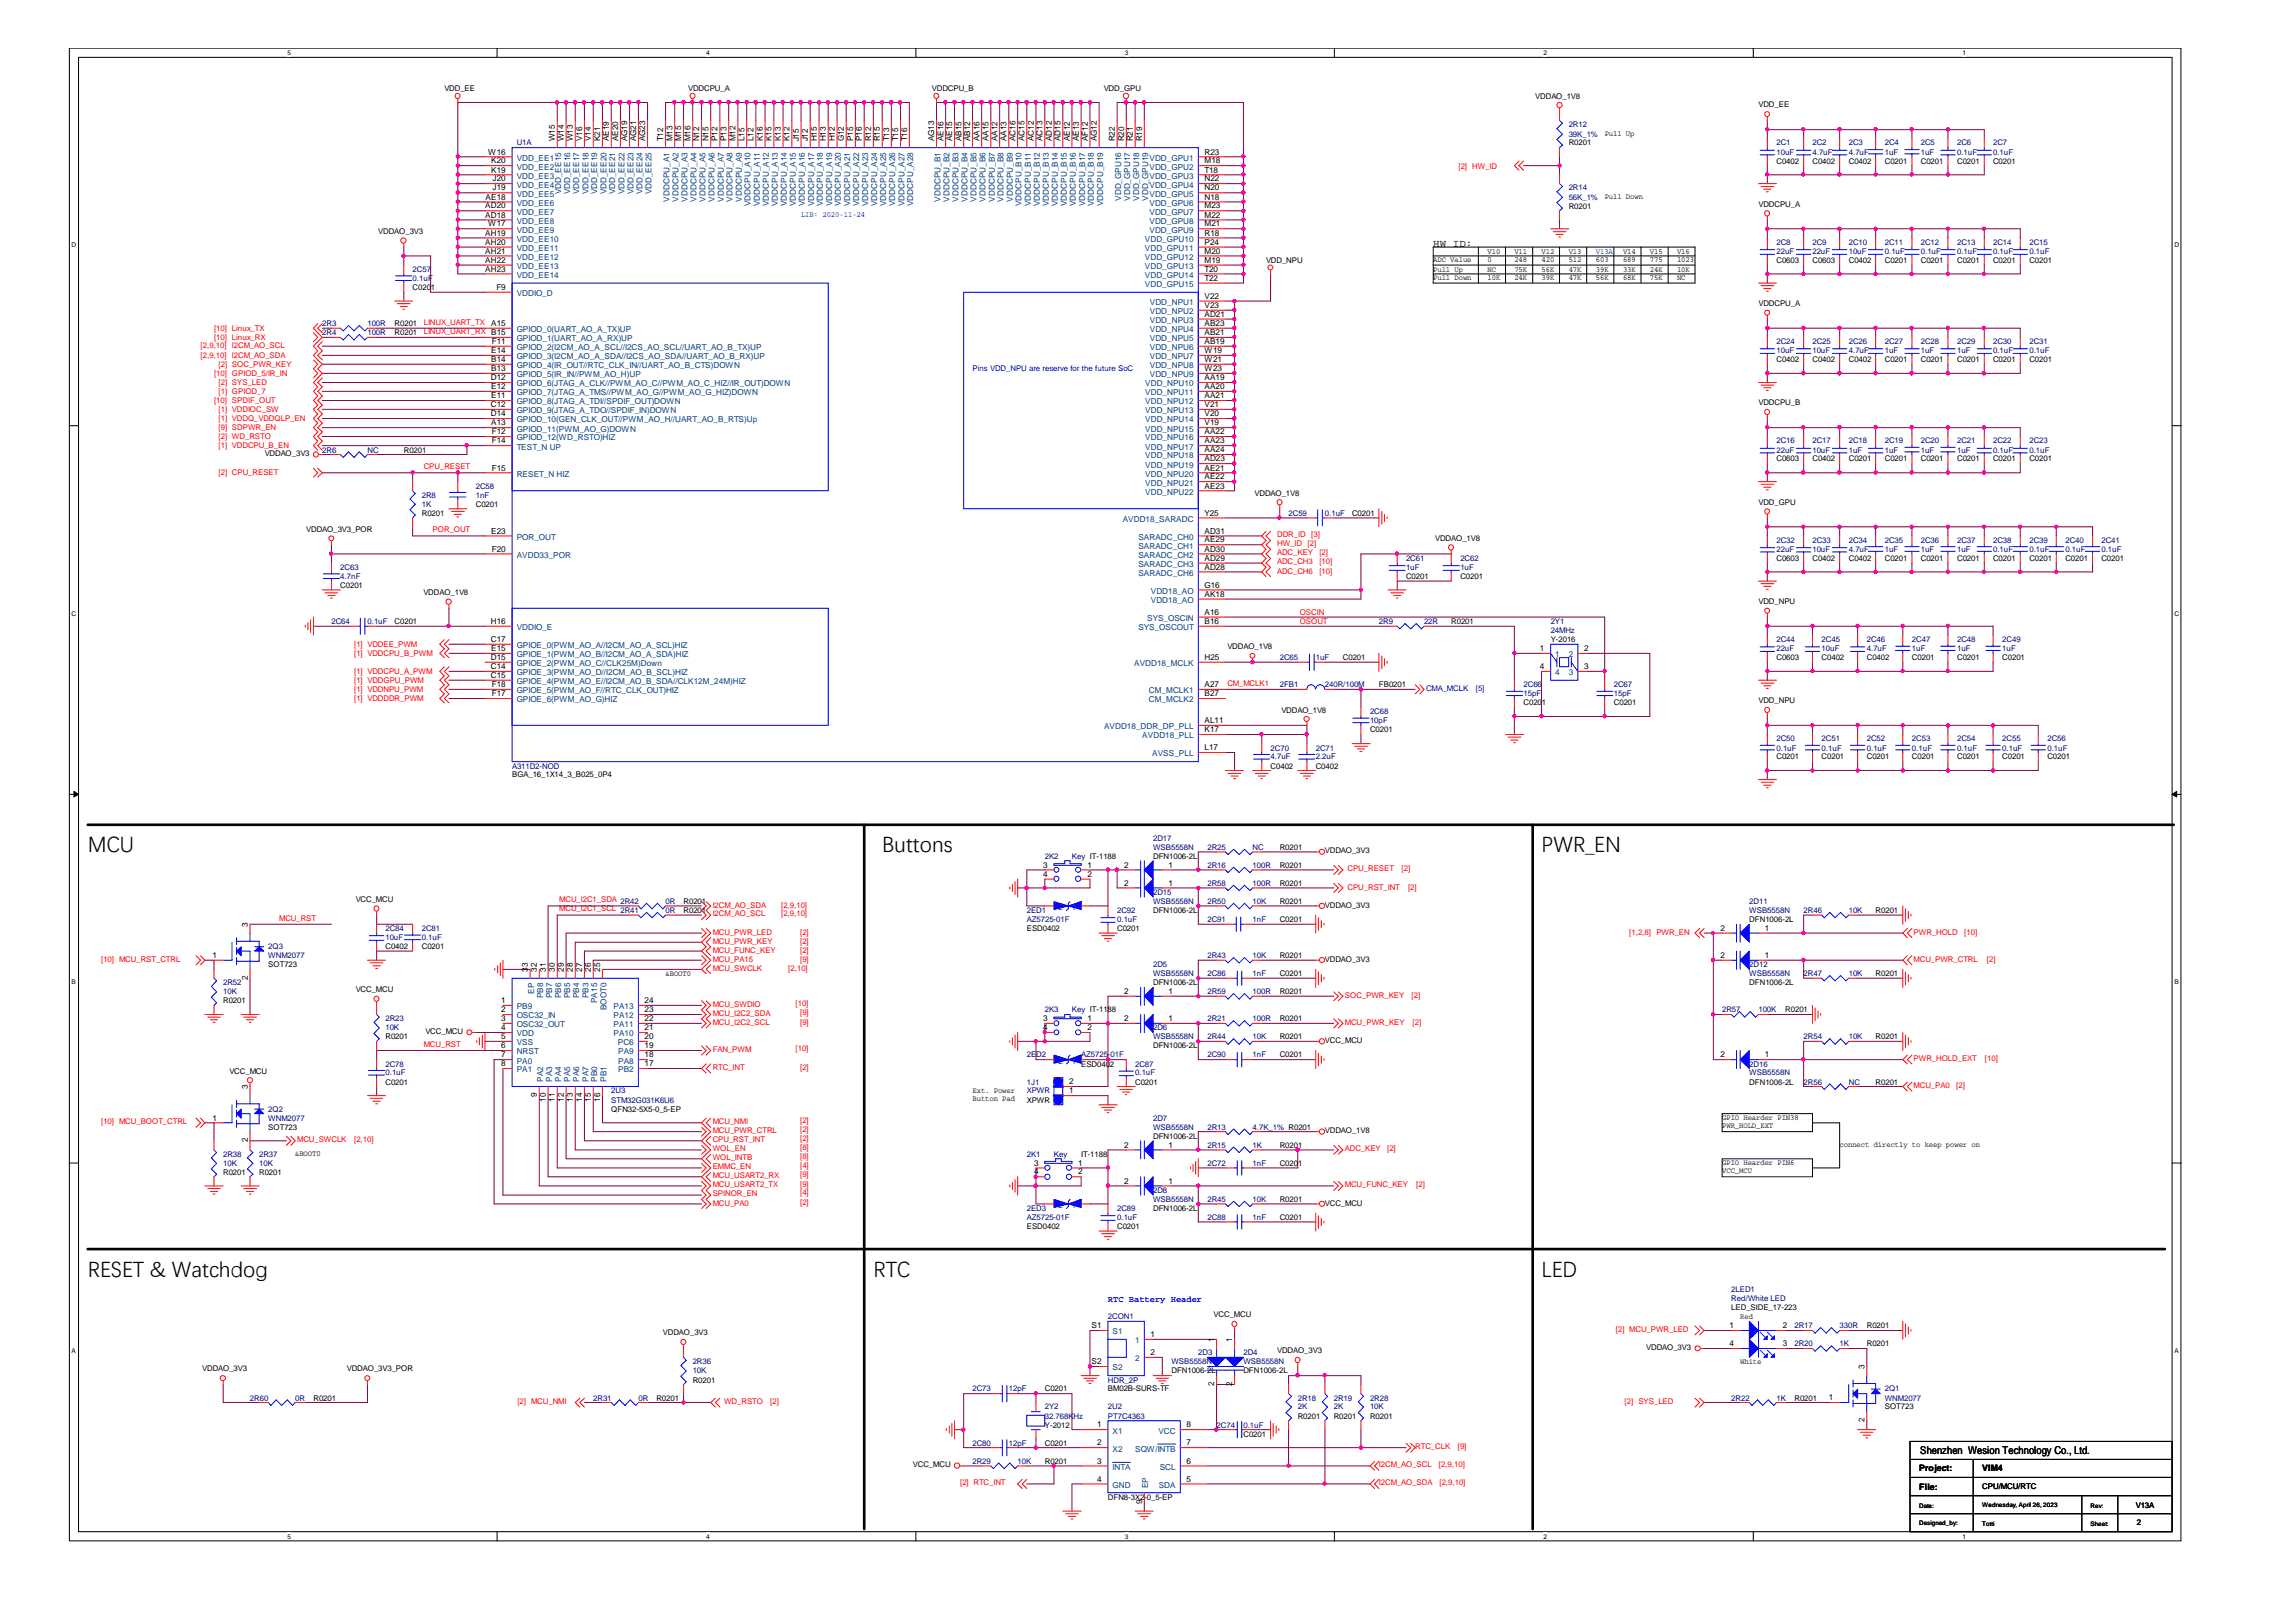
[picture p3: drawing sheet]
<svg xmlns="http://www.w3.org/2000/svg" width="297mm" height="210mm" viewBox="0 0 297 210" stroke-linecap="round" stroke-linejoin="round" font-family="sans-serif">
<defs><g id="words">
<g font-size="2.8">
<text x="11.3" y="110.2">MCU</text>
<text x="114.1" y="110.2">Buttons</text>
<text x="199.4" y="110.2">PWR_EN</text>
<text x="11.3" y="165.1">RESET &amp; Watchdog</text>
<text x="113" y="165.1">RTC</text>
<text x="199.4" y="165.1">LED</text>
</g>
<g font-size="1.4">
<text x="185.4" y="31.9">HW ID:</text>
<text x="248.4" y="188.2">Shenzhen Wesion Technology Co., Ltd.</text>
</g>
<g font-size="1.1">
<text x="63.2" y="20">W16</text>
<text x="63.5" y="22.3">K19</text>
<text x="63.5" y="21.1">K20</text>
<text x="63.7" y="23.5">J20</text>
<text x="71.8" y="18.3" transform="rotate(-90 71.8 18.3)">W15</text>
<text x="72.9" y="18.3" transform="rotate(-90 72.9 18.3)">W14</text>
<text x="74.1" y="18.3" transform="rotate(-90 74.1 18.3)">W13</text>
<text x="75.3" y="18.3" transform="rotate(-90 75.3 18.3)">V16</text>
<text x="76.5" y="18.3" transform="rotate(-90 76.5 18.3)">V14</text>
<text x="77.6" y="18.3" transform="rotate(-90 77.6 18.3)">K21</text>
<text x="78.8" y="18.3" transform="rotate(-90 78.8 18.3)">AE19</text>
<text x="80" y="18.3" transform="rotate(-90 80 18.3)">AE20</text>
<text x="81.2" y="18.3" transform="rotate(-90 81.2 18.3)">AG19</text>
<text x="82.3" y="18.3" transform="rotate(-90 82.3 18.3)">AG21</text>
<text x="83.5" y="18.3" transform="rotate(-90 83.5 18.3)">AG23</text>
<text x="85.8" y="18.3" transform="rotate(-90 85.8 18.3)">T12</text>
<text x="87" y="18.3" transform="rotate(-90 87 18.3)">M13</text>
<text x="88.1" y="18.3" transform="rotate(-90 88.1 18.3)">M15</text>
<text x="89.3" y="18.3" transform="rotate(-90 89.3 18.3)">M16</text>
<text x="90.5" y="18.3" transform="rotate(-90 90.5 18.3)">N12</text>
<text x="91.7" y="18.3" transform="rotate(-90 91.7 18.3)">N15</text>
<text x="92.8" y="18.3" transform="rotate(-90 92.8 18.3)">P12</text>
<text x="94" y="18.3" transform="rotate(-90 94 18.3)">P13</text>
<text x="95.2" y="18.3" transform="rotate(-90 95.2 18.3)">M12</text>
<text x="96.3" y="18.3" transform="rotate(-90 96.3 18.3)">L15</text>
<text x="97.5" y="18.3" transform="rotate(-90 97.5 18.3)">L12</text>
<text x="98.7" y="18.3" transform="rotate(-90 98.7 18.3)">K16</text>
<text x="99.8" y="18.3" transform="rotate(-90 99.8 18.3)">K15</text>
<text x="101" y="18.3" transform="rotate(-90 101 18.3)">K13</text>
<text x="102.2" y="18.3" transform="rotate(-90 102.2 18.3)">K12</text>
<text x="103.3" y="18.3" transform="rotate(-90 103.3 18.3)">J15</text>
<text x="104.5" y="18.3" transform="rotate(-90 104.5 18.3)">J12</text>
<text x="105.7" y="18.3" transform="rotate(-90 105.7 18.3)">H15</text>
<text x="106.8" y="18.3" transform="rotate(-90 106.8 18.3)">H13</text>
<text x="108" y="18.3" transform="rotate(-90 108 18.3)">H12</text>
<text x="109.2" y="18.3" transform="rotate(-90 109.2 18.3)">G12</text>
<text x="110.4" y="18.3" transform="rotate(-90 110.4 18.3)">P15</text>
<text x="111.5" y="18.3" transform="rotate(-90 111.5 18.3)">P16</text>
<text x="112.7" y="18.3" transform="rotate(-90 112.7 18.3)">R12</text>
<text x="113.8" y="18.3" transform="rotate(-90 113.8 18.3)">R15</text>
<text x="115" y="18.3" transform="rotate(-90 115 18.3)">T13</text>
<text x="116.2" y="18.3" transform="rotate(-90 116.2 18.3)">T15</text>
<text x="117.3" y="18.3" transform="rotate(-90 117.3 18.3)">T16</text>
<text x="120.9" y="18.3" transform="rotate(-90 120.9 18.3)">AG13</text>
<text x="122" y="18.3" transform="rotate(-90 122 18.3)">AE16</text>
<text x="123.2" y="18.3" transform="rotate(-90 123.2 18.3)">AE15</text>
<text x="124.4" y="18.3" transform="rotate(-90 124.4 18.3)">AB15</text>
<text x="125.5" y="18.3" transform="rotate(-90 125.5 18.3)">AB12</text>
<text x="126.7" y="18.3" transform="rotate(-90 126.7 18.3)">AA16</text>
<text x="127.9" y="18.3" transform="rotate(-90 127.9 18.3)">AA15</text>
<text x="129" y="18.3" transform="rotate(-90 129 18.3)">AA12</text>
<text x="130.2" y="18.3" transform="rotate(-90 130.2 18.3)">AA13</text>
<text x="131.4" y="18.3" transform="rotate(-90 131.4 18.3)">AC16</text>
<text x="132.5" y="18.3" transform="rotate(-90 132.5 18.3)">AC15</text>
<text x="133.7" y="18.3" transform="rotate(-90 133.7 18.3)">AC12</text>
<text x="134.9" y="18.3" transform="rotate(-90 134.9 18.3)">AC13</text>
<text x="136.1" y="18.3" transform="rotate(-90 136.1 18.3)">AD12</text>
<text x="137.2" y="18.3" transform="rotate(-90 137.2 18.3)">AD15</text>
<text x="138.4" y="18.3" transform="rotate(-90 138.4 18.3)">AE12</text>
<text x="139.6" y="18.3" transform="rotate(-90 139.6 18.3)">AE13</text>
<text x="140.7" y="18.3" transform="rotate(-90 140.7 18.3)">AF12</text>
<text x="141.9" y="18.3" transform="rotate(-90 141.9 18.3)">AG12</text>
<text x="144.2" y="18.3" transform="rotate(-90 144.2 18.3)">R22</text>
<text x="145.4" y="18.3" transform="rotate(-90 145.4 18.3)">R20</text>
<text x="146.6" y="18.3" transform="rotate(-90 146.6 18.3)">R21</text>
<text x="147.7" y="18.3" transform="rotate(-90 147.7 18.3)">R19</text>
<text x="155.8" y="21.1">M18</text>
<text x="155.8" y="23.5">N22</text>
<text x="155.8" y="20">R23</text>
<text x="155.8" y="22.3">T18</text>
<text x="62.8" y="28.2">AD18</text>
<text x="62.8" y="27">AD20</text>
<text x="62.8" y="25.8">AE18</text>
<text x="63.2" y="29.3">W17</text>
<text x="63.7" y="24.7">J19</text>
<text x="155.8" y="29.3">M21</text>
<text x="155.8" y="28.2">M22</text>
<text x="155.8" y="27">M23</text>
<text x="155.8" y="25.8">N18</text>
<text x="155.8" y="24.7">N20</text>
<text x="62.8" y="30.5">AH19</text>
<text x="62.8" y="31.7">AH20</text>
<text x="62.8" y="32.8">AH21</text>
<text x="62.8" y="34">AH22</text>
<text x="62.8" y="35.2">AH23</text>
<text x="155.8" y="34">M19</text>
<text x="155.8" y="32.8">M20</text>
<text x="155.8" y="31.7">P24</text>
<text x="155.8" y="30.5">R18</text>
<text x="155.8" y="35.2">T20</text>
<text x="64.2" y="37.5">F9</text>
<text x="155.8" y="38.7">V22</text>
<text x="155.8" y="39.8">V23</text>
<text x="155.8" y="41">AD21</text>
<text x="155.8" y="36.3">T22</text>
<text x="63.5" y="42.2">A15</text>
<text x="63.5" y="45.7">E14</text>
<text x="63.5" y="46.8">B14</text>
<text x="63.6" y="44.5">F11</text>
<text x="155.8" y="45.7">W19</text>
<text x="155.8" y="46.8">W21</text>
<text x="155.8" y="44.5">AB19</text>
<text x="155.8" y="43.4">AB21</text>
<text x="155.8" y="42.2">AB23</text>
<text x="63.5" y="49.2">D12</text>
<text x="63.5" y="52.7">C12</text>
<text x="63.5" y="53.9">D14</text>
<text x="63.5" y="48">B13</text>
<text x="63.5" y="50.3">E12</text>
<text x="63.5" y="51.5">E11</text>
<text x="155.8" y="53.9">V20</text>
<text x="155.8" y="52.7">V21</text>
<text x="155.8" y="48">W23</text>
<text x="155.8" y="49.2">AA19</text>
<text x="155.8" y="50.3">AA20</text>
<text x="155.8" y="51.5">AA21</text>
<text x="63.5" y="55">A13</text>
<text x="63.6" y="56.2">F12</text>
<text x="63.6" y="57.4">F14</text>
<text x="155.8" y="55">V19</text>
<text x="155.8" y="56.2">AA22</text>
<text x="155.8" y="57.4">AA23</text>
<text x="155.8" y="58.5">AA24</text>
<text x="155.8" y="59.7">AD23</text>
<text x="63.6" y="60.9">F15</text>
<text x="155.8" y="60.9">AE21</text>
<text x="155.8" y="62">AE22</text>
<text x="155.8" y="63.2">AE23</text>
<text x="63.5" y="69.1">E23</text>
<text x="63.6" y="71.4">F20</text>
<text x="155.8" y="66.7">Y25</text>
<text x="155.8" y="69.1">AD31</text>
<text x="155.8" y="70.2">AE29</text>
<text x="155.8" y="71.4">AD30</text>
<text x="155.8" y="72.6">AD29</text>
<text x="155.8" y="76">G16</text>
<text x="155.8" y="73.7">AD28</text>
<text x="155.8" y="77.2">AK18</text>
<text x="63.5" y="83.1">C17</text>
<text x="63.5" y="80.7">H16</text>
<text x="155.8" y="80.7">B16</text>
<text x="155.8" y="79.6">A16</text>
<text x="63.5" y="85.4">D15</text>
<text x="63.5" y="86.6">C14</text>
<text x="63.5" y="87.7">C15</text>
<text x="63.5" y="84.3">E15</text>
<text x="63.6" y="88.9">F18</text>
<text x="155.8" y="88.9">A27</text>
<text x="155.8" y="85.4">H25</text>
<text x="199.2" y="84.3">1</text>
<text x="199.2" y="86.6">4</text>
<text x="204.9" y="84.3">2</text>
<text x="204.9" y="86.6">3</text>
<text x="63.6" y="90.1">F17</text>
<text x="155.8" y="90.1">B27</text>
<text x="155.8" y="93.6">AL11</text>
<text x="155.8" y="94.8">K17</text>
<text x="155.8" y="97.1">L17</text>
<text x="135" y="112.3">3</text>
<text x="135" y="113.5">4</text>
<text x="140.7" y="112.3">1</text>
<text x="140.7" y="113.5">2</text>
<text x="145.5" y="112.3">2</text>
<text x="151.2" y="112.3">1</text>
<text x="32" y="119.9" transform="rotate(-90 32 119.9)">3</text>
<text x="145.5" y="114.6">2</text>
<text x="151.2" y="114.6">1</text>
<text x="27.5" y="124">1</text>
<text x="68.3" y="125.8" transform="rotate(-90 68.3 125.8)">33</text>
<text x="69.5" y="125.8" transform="rotate(-90 69.5 125.8)">32</text>
<text x="70.6" y="125.8" transform="rotate(-90 70.6 125.8)">31</text>
<text x="71.8" y="125.8" transform="rotate(-90 71.8 125.8)">30</text>
<text x="72.9" y="125.8" transform="rotate(-90 72.9 125.8)">29</text>
<text x="74.1" y="125.8" transform="rotate(-90 74.1 125.8)">28</text>
<text x="75.3" y="125.8" transform="rotate(-90 75.3 125.8)">27</text>
<text x="76.5" y="125.8" transform="rotate(-90 76.5 125.8)">26</text>
<text x="77.6" y="125.8" transform="rotate(-90 77.6 125.8)">25</text>
<text x="222.6" y="124">2</text>
<text x="222.6" y="120.5">2</text>
<text x="228.3" y="124">1</text>
<text x="228.3" y="120.5">1</text>
<text x="32" y="126.8" transform="rotate(-90 32 126.8)">2</text>
<text x="64.9" y="129.8">1</text>
<text x="64.9" y="131">2</text>
<text x="83.4" y="131">23</text>
<text x="83.4" y="129.8">24</text>
<text x="145.5" y="128.6">2</text>
<text x="151.2" y="128.6">1</text>
<text x="64.9" y="132.1">3</text>
<text x="64.9" y="133.3">4</text>
<text x="64.9" y="134.5">5</text>
<text x="64.9" y="135.7">6</text>
<text x="64.9" y="136.8">7</text>
<text x="64.9" y="138">8</text>
<text x="83.4" y="138">17</text>
<text x="83.4" y="136.8">18</text>
<text x="83.4" y="135.7">19</text>
<text x="83.4" y="134.5">20</text>
<text x="83.4" y="133.3">21</text>
<text x="83.4" y="132.1">22</text>
<text x="135" y="132.1">3</text>
<text x="135" y="133.3">4</text>
<text x="140.7" y="132.1">1</text>
<text x="140.7" y="133.3">2</text>
<text x="145.5" y="132.1">2</text>
<text x="151.2" y="132.1">1</text>
<text x="222.6" y="136.8">2</text>
<text x="228.3" y="136.8">1</text>
<text x="32" y="141" transform="rotate(-90 32 141)">3</text>
<text x="69.5" y="142" transform="rotate(-90 69.5 142)">9</text>
<text x="70.6" y="142.6" transform="rotate(-90 70.6 142.6)">10</text>
<text x="71.8" y="142.6" transform="rotate(-90 71.8 142.6)">11</text>
<text x="72.9" y="142.6" transform="rotate(-90 72.9 142.6)">12</text>
<text x="74.1" y="142.6" transform="rotate(-90 74.1 142.6)">13</text>
<text x="75.3" y="142.6" transform="rotate(-90 75.3 142.6)">14</text>
<text x="76.5" y="142.6" transform="rotate(-90 76.5 142.6)">15</text>
<text x="77.6" y="142.6" transform="rotate(-90 77.6 142.6)">16</text>
<text x="138.3" y="141.5">1</text>
<text x="138.3" y="140.3">2</text>
<text x="27.5" y="145">1</text>
<text x="32" y="147.8" transform="rotate(-90 32 147.8)">2</text>
<text x="145.5" y="148.5">2</text>
<text x="151.2" y="148.5">1</text>
<text x="133.8" y="150.8">3</text>
<text x="133.8" y="152">4</text>
<text x="139.5" y="150.8">1</text>
<text x="139.5" y="152">2</text>
<text x="145.5" y="153.2">2</text>
<text x="151.2" y="153.2">1</text>
<text x="141.2" y="171.9">S1</text>
<text x="148.8" y="173">1</text>
<text x="157.1" y="173.7" transform="rotate(-90 157.1 173.7)">1</text>
<text x="159.4" y="173.7" transform="rotate(-90 159.4 173.7)">1</text>
<text x="223.7" y="171.9">1</text>
<text x="230.6" y="171.9">2</text>
<text x="141.2" y="176.5">S2</text>
<text x="148.8" y="175.4">2</text>
<text x="157.1" y="179.4" transform="rotate(-90 157.1 179.4)">2</text>
<text x="159.4" y="179.4" transform="rotate(-90 159.4 179.4)">2</text>
<text x="223.7" y="174.2">4</text>
<text x="230.6" y="174.2">3</text>
<text x="241.2" y="177.2" transform="rotate(-90 241.2 177.2)">3</text>
<text x="141.9" y="184.7">1</text>
<text x="153.5" y="184.7">8</text>
<text x="236.6" y="181.2">1</text>
<text x="241.2" y="184.1" transform="rotate(-90 241.2 184.1)">2</text>
<text x="141.9" y="187">2</text>
<text x="141.9" y="189.4">3</text>
<text x="141.9" y="191.7">4</text>
<text x="153.5" y="189.4">6</text>
<text x="153.5" y="187">7</text>
<text x="153.5" y="191.7">5</text>
<text x="248.3" y="190.4">Project:</text>
<text x="256.5" y="190.4">VIM4</text>
<text x="147.7" y="194.6" transform="rotate(-90 147.7 194.6)">9</text>
<text x="248.3" y="192.8">File:</text>
</g>
<g font-size="1.1" fill="#004080">
<text x="66.8" y="23.1">VDD_EE3</text>
<text x="66.8" y="21.9">VDD_EE2</text>
<text x="66.8" y="20.8">VDD_EE1</text>
<text x="148.7" y="21.9">VDD_GPU2</text>
<text x="148.7" y="20.8">VDD_GPU1</text>
<text x="148.7" y="23.1">VDD_GPU3</text>
<text x="66.8" y="25.5">VDD_EE5</text>
<text x="66.8" y="24.3">VDD_EE4</text>
<text x="66.8" y="29">VDD_EE8</text>
<text x="66.8" y="27.8">VDD_EE7</text>
<text x="66.8" y="26.6">VDD_EE6</text>
<text x="72.6" y="25.2" transform="rotate(-90 72.6 25.2)">VDD_EE15</text>
<text x="73.7" y="25.2" transform="rotate(-90 73.7 25.2)">VDD_EE16</text>
<text x="74.9" y="25.2" transform="rotate(-90 74.9 25.2)">VDD_EE17</text>
<text x="76.1" y="25.2" transform="rotate(-90 76.1 25.2)">VDD_EE18</text>
<text x="77.3" y="25.2" transform="rotate(-90 77.3 25.2)">VDD_EE19</text>
<text x="78.4" y="25.2" transform="rotate(-90 78.4 25.2)">VDD_EE20</text>
<text x="79.6" y="25.2" transform="rotate(-90 79.6 25.2)">VDD_EE21</text>
<text x="80.8" y="25.2" transform="rotate(-90 80.8 25.2)">VDD_EE22</text>
<text x="82" y="25.2" transform="rotate(-90 82 25.2)">VDD_EE23</text>
<text x="83.1" y="25.2" transform="rotate(-90 83.1 25.2)">VDD_EE24</text>
<text x="84.3" y="25.2" transform="rotate(-90 84.3 25.2)">VDD_EE25</text>
<text x="86.6" y="26.1" transform="rotate(-90 86.6 26.1)">VDDCPU_A1</text>
<text x="87.8" y="26.1" transform="rotate(-90 87.8 26.1)">VDDCPU_A2</text>
<text x="88.9" y="26.1" transform="rotate(-90 88.9 26.1)">VDDCPU_A3</text>
<text x="90.1" y="26.1" transform="rotate(-90 90.1 26.1)">VDDCPU_A4</text>
<text x="91.3" y="26.1" transform="rotate(-90 91.3 26.1)">VDDCPU_A5</text>
<text x="92.5" y="26.1" transform="rotate(-90 92.5 26.1)">VDDCPU_A6</text>
<text x="93.6" y="26.1" transform="rotate(-90 93.6 26.1)">VDDCPU_A7</text>
<text x="94.8" y="26.1" transform="rotate(-90 94.8 26.1)">VDDCPU_A8</text>
<text x="96" y="26.1" transform="rotate(-90 96 26.1)">VDDCPU_A9</text>
<text x="97.1" y="26.7" transform="rotate(-90 97.1 26.7)">VDDCPU_A10</text>
<text x="98.3" y="26.7" transform="rotate(-90 98.3 26.7)">VDDCPU_A11</text>
<text x="99.5" y="26.7" transform="rotate(-90 99.5 26.7)">VDDCPU_A12</text>
<text x="100.6" y="26.7" transform="rotate(-90 100.6 26.7)">VDDCPU_A13</text>
<text x="101.8" y="26.7" transform="rotate(-90 101.8 26.7)">VDDCPU_A14</text>
<text x="103" y="26.7" transform="rotate(-90 103 26.7)">VDDCPU_A15</text>
<text x="104.1" y="26.7" transform="rotate(-90 104.1 26.7)">VDDCPU_A16</text>
<text x="105.3" y="26.7" transform="rotate(-90 105.3 26.7)">VDDCPU_A17</text>
<text x="106.5" y="26.7" transform="rotate(-90 106.5 26.7)">VDDCPU_A18</text>
<text x="107.7" y="26.7" transform="rotate(-90 107.7 26.7)">VDDCPU_A19</text>
<text x="108.8" y="26.7" transform="rotate(-90 108.8 26.7)">VDDCPU_A20</text>
<text x="110" y="26.7" transform="rotate(-90 110 26.7)">VDDCPU_A21</text>
<text x="111.2" y="26.7" transform="rotate(-90 111.2 26.7)">VDDCPU_A22</text>
<text x="112.3" y="26.7" transform="rotate(-90 112.3 26.7)">VDDCPU_A23</text>
<text x="113.5" y="26.7" transform="rotate(-90 113.5 26.7)">VDDCPU_A24</text>
<text x="114.6" y="26.7" transform="rotate(-90 114.6 26.7)">VDDCPU_A25</text>
<text x="115.8" y="26.7" transform="rotate(-90 115.8 26.7)">VDDCPU_A26</text>
<text x="117" y="26.7" transform="rotate(-90 117 26.7)">VDDCPU_A27</text>
<text x="118.2" y="26.7" transform="rotate(-90 118.2 26.7)">VDDCPU_A28</text>
<text x="121.7" y="26.1" transform="rotate(-90 121.7 26.1)">VDDCPU_B1</text>
<text x="122.9" y="26.1" transform="rotate(-90 122.9 26.1)">VDDCPU_B2</text>
<text x="124" y="26.1" transform="rotate(-90 124 26.1)">VDDCPU_B3</text>
<text x="125.2" y="26.1" transform="rotate(-90 125.2 26.1)">VDDCPU_B4</text>
<text x="126.3" y="26.1" transform="rotate(-90 126.3 26.1)">VDDCPU_B5</text>
<text x="127.5" y="26.1" transform="rotate(-90 127.5 26.1)">VDDCPU_B6</text>
<text x="128.7" y="26.1" transform="rotate(-90 128.7 26.1)">VDDCPU_B7</text>
<text x="129.8" y="26.1" transform="rotate(-90 129.8 26.1)">VDDCPU_B8</text>
<text x="131" y="26.1" transform="rotate(-90 131 26.1)">VDDCPU_B9</text>
<text x="132.2" y="26.7" transform="rotate(-90 132.2 26.7)">VDDCPU_B10</text>
<text x="133.3" y="26.7" transform="rotate(-90 133.3 26.7)">VDDCPU_B11</text>
<text x="134.5" y="26.7" transform="rotate(-90 134.5 26.7)">VDDCPU_B12</text>
<text x="135.7" y="26.7" transform="rotate(-90 135.7 26.7)">VDDCPU_B13</text>
<text x="136.9" y="26.7" transform="rotate(-90 136.9 26.7)">VDDCPU_B14</text>
<text x="138" y="26.7" transform="rotate(-90 138 26.7)">VDDCPU_B15</text>
<text x="139.2" y="26.7" transform="rotate(-90 139.2 26.7)">VDDCPU_B16</text>
<text x="140.4" y="26.7" transform="rotate(-90 140.4 26.7)">VDDCPU_B17</text>
<text x="141.5" y="26.7" transform="rotate(-90 141.5 26.7)">VDDCPU_B18</text>
<text x="142.7" y="26.7" transform="rotate(-90 142.7 26.7)">VDDCPU_B19</text>
<text x="145" y="26" transform="rotate(-90 145 26)">VDD_GPU16</text>
<text x="146.2" y="26" transform="rotate(-90 146.2 26)">VDD_GPU17</text>
<text x="147.4" y="26" transform="rotate(-90 147.4 26)">VDD_GPU18</text>
<text x="148.5" y="26" transform="rotate(-90 148.5 26)">VDD_GPU19</text>
<text x="148.7" y="29">VDD_GPU8</text>
<text x="148.7" y="27.8">VDD_GPU7</text>
<text x="148.7" y="26.6">VDD_GPU6</text>
<text x="148.7" y="25.5">VDD_GPU5</text>
<text x="148.7" y="24.3">VDD_GPU4</text>
<text x="66.8" y="30.1">VDD_EE9</text>
<text x="66.8" y="31.3">VDD_EE10</text>
<text x="66.8" y="32.5">VDD_EE11</text>
<text x="66.8" y="33.6">VDD_EE12</text>
<text x="66.8" y="34.8">VDD_EE13</text>
<text x="66.8" y="36">VDD_EE14</text>
<text x="148.1" y="34.8">VDD_GPU13</text>
<text x="148.1" y="33.6">VDD_GPU12</text>
<text x="148.1" y="32.5">VDD_GPU11</text>
<text x="148.1" y="31.3">VDD_GPU10</text>
<text x="148.1" y="36">VDD_GPU14</text>
<text x="148.7" y="30.1">VDD_GPU9</text>
<text x="66.8" y="38.3">VDDIO_D</text>
<text x="148.1" y="37.1">VDD_GPU15</text>
<text x="148.8" y="39.5">VDD_NPU1</text>
<text x="148.8" y="40.7">VDD_NPU2</text>
<text x="148.8" y="41.8">VDD_NPU3</text>
<text x="66.8" y="43">GPIOD_0(UART_AO_A_TX)UP</text>
<text x="66.8" y="44.2">GPIOD_1(UART_AO_A_RX)UP</text>
<text x="66.8" y="45.3">GPIOD_2(I2CM_AO_A_SCL//I2CS_AO_SCL//UART_AO_B_TX)UP</text>
<text x="66.8" y="46.5">GPIOD_3(I2CM_AO_A_SDA//I2CS_AO_SDA//UART_AO_B_RX)UP</text>
<text x="66.8" y="47.6">GPIOD_4(IR_OUT//RTC_CLK_IN//UART_AO_B_CTS)DOWN</text>
<text x="148.8" y="46.5">VDD_NPU7</text>
<text x="148.8" y="47.6">VDD_NPU8</text>
<text x="148.8" y="45.3">VDD_NPU6</text>
<text x="148.8" y="44.2">VDD_NPU5</text>
<text x="148.8" y="43">VDD_NPU4</text>
<text x="66.8" y="48.8">GPIOD_5(IR_IN//PWM_AO_H)UP</text>
<text x="66.8" y="50">GPIOD_6(JTAG_A_CLK//PWM_AO_C//PWM_AO_C_HIZ//IR_OUT)DOWN</text>
<text x="66.8" y="51.2">GPIOD_7(JTAG_A_TMS//PWM_AO_G//PWM_AO_G_HIZ)DOWN</text>
<text x="66.8" y="52.3">GPIOD_8(JTAG_A_TDI//SPDIF_OUT)DOWN</text>
<text x="66.8" y="53.5">GPIOD_9(JTAG_A_TDO//SPDIF_IN)DOWN</text>
<text x="148.2" y="53.5">VDD_NPU13</text>
<text x="148.2" y="50">VDD_NPU10</text>
<text x="148.2" y="51.2">VDD_NPU11</text>
<text x="148.2" y="52.3">VDD_NPU12</text>
<text x="148.8" y="48.8">VDD_NPU9</text>
<text x="66.8" y="57">GPIOD_12(WD_RSTO)HIZ</text>
<text x="66.8" y="55.9">GPIOD_11(PWM_AO_G)DOWN</text>
<text x="66.8" y="58.2">TEST_N UP</text>
<text x="66.8" y="54.7">GPIOD_10(GEN_CLK_OUT//PWM_AO_H//UART_AO_B_RTS)Up</text>
<text x="148.2" y="55.9">VDD_NPU15</text>
<text x="148.2" y="54.7">VDD_NPU14</text>
<text x="148.2" y="57">VDD_NPU16</text>
<text x="148.2" y="58.2">VDD_NPU17</text>
<text x="148.2" y="59.3">VDD_NPU18</text>
<text x="66.8" y="61.7">RESET_N HIZ</text>
<text x="148.2" y="60.5">VDD_NPU19</text>
<text x="148.2" y="61.7">VDD_NPU20</text>
<text x="148.2" y="62.8">VDD_NPU21</text>
<text x="148.2" y="64">VDD_NPU22</text>
<text x="66.8" y="69.9">POR_OUT</text>
<text x="145.2" y="67.5">AVDD18_SARADC</text>
<text x="147.3" y="69.9">SARADC_CH0</text>
<text x="147.3" y="71">SARADC_CH1</text>
<text x="66.8" y="72.2">AVDD33_POR</text>
<text x="147.3" y="72.2">SARADC_CH2</text>
<text x="147.3" y="73.4">SARADC_CH3</text>
<text x="147.3" y="74.5">SARADC_CH6</text>
<text x="148.9" y="76.8">VDD18_AO</text>
<text x="66.8" y="83.9">GPIOE_0(PWM_AO_A//I2CM_AO_A_SCL)HIZ</text>
<text x="66.8" y="81.5">VDDIO_E</text>
<text x="147.3" y="81.5">SYS_OSCOUT</text>
<text x="148.4" y="80.4">SYS_OSCIN</text>
<text x="148.9" y="78">VDD18_AO</text>
<text x="66.8" y="85.1">GPIOE_1(PWM_AO_B//I2CM_AO_A_SDA)HIZ</text>
<text x="66.8" y="86.2">GPIOE_2(PWM_AO_C//CLK25M)Down</text>
<text x="66.8" y="87.4">GPIOE_3(PWM_AO_D//I2CM_AO_B_SCL)HIZ</text>
<text x="66.8" y="88.5">GPIOE_4(PWM_AO_E//I2CM_AO_B_SDA//CLK12M_24M)HIZ</text>
<text x="66.8" y="89.7">GPIOE_5(PWM_AO_F//RTC_CLK_OUT)HIZ</text>
<text x="146.7" y="86.2">AVDD18_MCLK</text>
<text x="148.6" y="89.7">CM_MCLK1</text>
<text x="201.2" y="85.1">1</text>
<text x="201.2" y="87.4">4</text>
<text x="202.9" y="85.1">2</text>
<text x="202.9" y="87.4">3</text>
<text x="66.8" y="90.9">GPIOE_6(PWM_AO_G)HIZ</text>
<text x="142.8" y="94.4">AVDD18_DDR_DP_PLL</text>
<text x="147.8" y="95.6">AVDD18_PLL</text>
<text x="148.6" y="90.9">CM_MCLK2</text>
<text x="149.1" y="97.9">AVSS_PLL</text>
<text x="136.9" y="117.7">2</text>
<text x="138.7" y="117.7">1</text>
<text x="66.8" y="130.6">PB9</text>
<text x="66.8" y="131.8">OSC32_IN</text>
<text x="69.1" y="128.6" transform="rotate(-90 69.1 128.6)">EP</text>
<text x="70.3" y="129.2" transform="rotate(-90 70.3 129.2)">PB8</text>
<text x="71.4" y="129.2" transform="rotate(-90 71.4 129.2)">PB7</text>
<text x="72.6" y="129.2" transform="rotate(-90 72.6 129.2)">PB6</text>
<text x="73.7" y="129.2" transform="rotate(-90 73.7 129.2)">PB5</text>
<text x="74.9" y="129.2" transform="rotate(-90 74.9 129.2)">PB4</text>
<text x="76.1" y="129.2" transform="rotate(-90 76.1 129.2)">PB3</text>
<text x="77.3" y="129.8" transform="rotate(-90 77.3 129.8)">PA15</text>
<text x="78.4" y="130.7" transform="rotate(-90 78.4 130.7)">BOOT0</text>
<text x="79.4" y="131.8">PA12</text>
<text x="79.4" y="130.6">PA13</text>
<text x="66.8" y="132.9">OSC32_OUT</text>
<text x="66.8" y="134.1">VDD</text>
<text x="66.8" y="135.3">VSS</text>
<text x="66.8" y="136.5">NRST</text>
<text x="66.8" y="137.6">PA0</text>
<text x="79.4" y="134.1">PA10</text>
<text x="79.4" y="132.9">PA11</text>
<text x="79.9" y="135.3">PC6</text>
<text x="80" y="137.6">PA8</text>
<text x="80" y="136.5">PA9</text>
<text x="136.9" y="137.6">2</text>
<text x="138.7" y="137.6">1</text>
<text x="66.8" y="138.8">PA1</text>
<text x="70.3" y="140" transform="rotate(-90 70.3 140)">PA2</text>
<text x="71.4" y="140" transform="rotate(-90 71.4 140)">PA3</text>
<text x="72.6" y="140" transform="rotate(-90 72.6 140)">PA4</text>
<text x="73.7" y="140" transform="rotate(-90 73.7 140)">PA5</text>
<text x="74.9" y="140" transform="rotate(-90 74.9 140)">PA6</text>
<text x="76.1" y="140" transform="rotate(-90 76.1 140)">PA7</text>
<text x="77.3" y="140" transform="rotate(-90 77.3 140)">PB0</text>
<text x="78.4" y="140" transform="rotate(-90 78.4 140)">PB1</text>
<text x="80" y="138.8">PB2</text>
<text x="136.9" y="156.3">2</text>
<text x="138.7" y="156.3">1</text>
<text x="143.9" y="172.7">S1</text>
<text x="146.9" y="173.8">1</text>
<text x="143.9" y="177.3">S2</text>
<text x="146.9" y="176.2">2</text>
<text x="143.9" y="185.5">X1</text>
<text x="149.9" y="185.5">VCC</text>
<text x="143.9" y="187.8">X2</text>
<text x="143.9" y="190.2">INTA</text>
<text x="146.9" y="187.8">SQW/INTB</text>
<text x="150" y="190.2">SCL</text>
<text x="143.9" y="192.5">GND</text>
<text x="148.5" y="192.6" transform="rotate(-90 148.5 192.6)">EP</text>
<text x="149.9" y="192.5">SDA</text>
</g>
<text font-size="1.1" fill="#00f" x="143.3" y="168.5">RTC Battery Header</text>
<g font-size="1">
<text x="57.5" y="11.8">VDD_EE</text>
<text x="89" y="11.8">VDDCPU_A</text>
<text x="120.6" y="11.8">VDDCPU_B</text>
<text x="142.8" y="11.8">VDD_GPU</text>
<text x="198.6" y="12.8">VDDAO_1V8</text>
<text x="207.6" y="17.6">Pull Up</text>
<text x="227.5" y="13.9">VDD_EE</text>
<text x="202.9" y="18.8">R0201</text>
<text x="229.8" y="21.2">C0402</text>
<text x="234.5" y="21.2">C0402</text>
<text x="239.2" y="21.2">C0402</text>
<text x="243.8" y="21.2">C0201</text>
<text x="248.5" y="21.2">C0201</text>
<text x="253.2" y="21.2">C0201</text>
<text x="257.9" y="21.2">C0201</text>
<text x="202.9" y="27">R0201</text>
<text x="207.6" y="25.8">Pull Down</text>
<text x="227.5" y="26.8">VDDCPU_A</text>
<text x="48.9" y="30.3">VDDAO_3V3</text>
<text x="163.8" y="34">VDD_NPU</text>
<text x="185.4" y="35.2">Pull Up</text>
<text x="185.4" y="34">ADC Value</text>
<text x="192.4" y="32.8">V10</text>
<text x="192.4" y="34">0</text>
<text x="192.4" y="35.2">NC</text>
<text x="195.9" y="34">248</text>
<text x="195.9" y="35.2">75K</text>
<text x="195.9" y="32.8">V11</text>
<text x="199.4" y="34">420</text>
<text x="199.4" y="35.2">56K</text>
<text x="199.4" y="32.8">V12</text>
<text x="202.9" y="34">512</text>
<text x="202.9" y="35.2">47K</text>
<text x="202.9" y="32.8">V13</text>
<text x="206.5" y="34">603</text>
<text x="206.5" y="35.2">39K</text>
<text x="210" y="32.8">V14</text>
<text x="210" y="35.2">33K</text>
<text x="210" y="34">689</text>
<text x="213.4" y="32.8">V15</text>
<text x="213.4" y="34">775</text>
<text x="213.4" y="35.2">24K</text>
<text x="217" y="32.8">V16</text>
<text x="217" y="34">1023</text>
<text x="217" y="35.2">10K</text>
<text x="229.8" y="34">C0603</text>
<text x="234.5" y="34">C0603</text>
<text x="239.2" y="34">C0402</text>
<text x="243.8" y="34">C0201</text>
<text x="248.5" y="34">C0201</text>
<text x="253.2" y="34">C0201</text>
<text x="257.9" y="34">C0201</text>
<text x="262.6" y="34">C0201</text>
<text x="53.4" y="37.5">C0201</text>
<text x="185.4" y="36.3">Pull Down</text>
<text x="192.4" y="36.3">10K</text>
<text x="195.9" y="36.3">24K</text>
<text x="199.4" y="36.3">39K</text>
<text x="202.9" y="36.3">47K</text>
<text x="206.5" y="36.3">56K</text>
<text x="210" y="36.3">68K</text>
<text x="213.4" y="36.3">75K</text>
<text x="217" y="36.3">NC</text>
<text x="227.5" y="39.6">VDDCPU_A</text>
<text x="51.1" y="43.4">R0201</text>
<text x="51.1" y="42.2">R0201</text>
<text x="229.8" y="46.9">C0402</text>
<text x="234.5" y="46.9">C0402</text>
<text x="239.2" y="46.9">C0402</text>
<text x="243.8" y="46.9">C0201</text>
<text x="248.5" y="46.9">C0201</text>
<text x="253.2" y="46.9">C0201</text>
<text x="257.9" y="46.9">C0201</text>
<text x="262.6" y="46.9">C0201</text>
<text x="227.5" y="52.5">VDDCPU_B</text>
<text x="34.2" y="59">VDDAO_3V3</text>
<text x="52.2" y="58.6">R0201</text>
<text x="229.8" y="59.7">C0603</text>
<text x="234.5" y="59.7">C0402</text>
<text x="239.2" y="59.7">C0201</text>
<text x="243.8" y="59.7">C0201</text>
<text x="248.5" y="59.7">C0201</text>
<text x="253.2" y="59.7">C0201</text>
<text x="257.9" y="59.7">C0201</text>
<text x="262.6" y="59.7">C0201</text>
<text x="61.6" y="65.5">C0201</text>
<text x="162.3" y="64.1">VDDAO_1V8</text>
<text x="227.5" y="65.3">VDD_GPU</text>
<text x="39.6" y="68.8">VDDAO_3V3_POR</text>
<text x="54.6" y="66.7">R0201</text>
<text x="174.9" y="66.7">C0201</text>
<text x="185.7" y="70">VDDAO_1V8</text>
<text x="44" y="76.1">C0201</text>
<text x="54.8" y="77">VDDAO_1V8</text>
<text x="181.9" y="74.9">C0201</text>
<text x="188.9" y="74.9">C0201</text>
<text x="229.8" y="72.6">C0603</text>
<text x="234.5" y="72.6">C0402</text>
<text x="239.2" y="72.6">C0402</text>
<text x="243.8" y="72.6">C0201</text>
<text x="248.5" y="72.6">C0201</text>
<text x="253.2" y="72.6">C0201</text>
<text x="257.9" y="72.6">C0201</text>
<text x="262.6" y="72.6">C0201</text>
<text x="267.2" y="72.6">C0201</text>
<text x="271.9" y="72.6">C0201</text>
<text x="51.1" y="80.7">C0201</text>
<text x="187.7" y="80.7">R0201</text>
<text x="200.6" y="83.1">Y-2016</text>
<text x="227.5" y="78.2">VDD_NPU</text>
<text x="158.8" y="84">VDDAO_1V8</text>
<text x="173.7" y="85.4">C0201</text>
<text x="178.4" y="88.9">FB0201</text>
<text x="229.8" y="85.4">C0603</text>
<text x="235.7" y="85.4">C0402</text>
<text x="241.5" y="85.4">C0402</text>
<text x="247.4" y="85.4">C0201</text>
<text x="253.2" y="85.4">C0201</text>
<text x="259" y="85.4">C0201</text>
<text x="165.8" y="92.2">VDDAO_1V8</text>
<text x="177.2" y="94.8">C0201</text>
<text x="197.1" y="91.3">C0201</text>
<text x="208.8" y="91.3">C0201</text>
<text x="227.5" y="91">VDD_NPU</text>
<text x="66.3" y="100.6">BGA_16_1X14_3_B025_0P4</text>
<text x="164.4" y="99.5">C0402</text>
<text x="170.2" y="99.5">C0402</text>
<text x="229.8" y="98.3">C0201</text>
<text x="235.7" y="98.3">C0201</text>
<text x="241.5" y="98.3">C0201</text>
<text x="247.4" y="98.3">C0201</text>
<text x="253.2" y="98.3">C0201</text>
<text x="259" y="98.3">C0201</text>
<text x="264.9" y="98.3">C0201</text>
<text x="149.2" y="111.1">DFN1006-2L</text>
<text x="165.6" y="112.3">R0201</text>
<text x="165.6" y="110">R0201</text>
<text x="171.4" y="110.4">VDDAO_3V3</text>
<text x="46" y="116.7">VCC_MCU</text>
<text x="88.4" y="117">R0201</text>
<text x="88.4" y="118.1">R0201</text>
<text x="149.2" y="118.1">DFN1006-2L</text>
<text x="165.6" y="119.3">C0201</text>
<text x="165.6" y="117">R0201</text>
<text x="165.6" y="114.7">R0201</text>
<text x="171.4" y="117.4">VDDAO_3V3</text>
<text x="226.3" y="119.3">DFN1006-2L</text>
<text x="242.7" y="118.1">R0201</text>
<text x="34.7" y="125.2">SOT723</text>
<text x="49.9" y="122.8">C0402</text>
<text x="54.6" y="122.8">C0201</text>
<text x="132.8" y="120.5">ESD0402</text>
<text x="144.5" y="120.5">C0201</text>
<text x="165.6" y="124">R0201</text>
<text x="171.4" y="124.4">VDDAO_3V3</text>
<text x="28.9" y="129.8">R0201</text>
<text x="46" y="128.4">VCC_MCU</text>
<text x="86.1" y="126.3">&amp;BOOT0</text>
<text x="149.2" y="127.5">DFN1006-2L</text>
<text x="165.6" y="128.7">R0201</text>
<text x="165.6" y="126.3">C0201</text>
<text x="226.3" y="127.5">DFN1006-2L</text>
<text x="231" y="131">R0201</text>
<text x="242.7" y="126.3">R0201</text>
<text x="49.9" y="134.5">R0201</text>
<text x="55" y="133.8">VCC_MCU</text>
<text x="149.2" y="135.7">DFN1006-2L</text>
<text x="165.6" y="136.8">C0201</text>
<text x="165.6" y="134.5">R0201</text>
<text x="165.6" y="132.2">R0201</text>
<text x="171.4" y="135">VCC_MCU</text>
<text x="242.7" y="134.5">R0201</text>
<text x="29.7" y="139">VCC_MCU</text>
<text x="49.9" y="140.3">C0201</text>
<text x="79.1" y="143.9">QFN32-5X5-0_5-EP</text>
<text x="125.8" y="141.4">Ext. Power</text>
<text x="125.8" y="142.5">Button Pad</text>
<text x="132.8" y="142.7">XPWR</text>
<text x="139.9" y="138">ESD0402</text>
<text x="146.9" y="140.3">C0201</text>
<text x="226.3" y="140.3">DFN1006-2L</text>
<text x="242.7" y="140.3">R0201</text>
<text x="34.7" y="146.2">SOT723</text>
<text x="38.2" y="149.7">&amp;BOOT0</text>
<text x="139.9" y="149.7">IT-1188</text>
<text x="149.2" y="147.3">DFN1006-2L</text>
<text x="165.6" y="148.5">R0201</text>
<text x="171.4" y="146.7">VDDAO_1V8</text>
<text x="222.8" y="145">GPIO Hearder PIN38</text>
<text x="222.8" y="146">PWR_HOLD_EXT</text>
<text x="238" y="148.5">connect directly to keep power on</text>
<text x="28.9" y="152">R0201</text>
<text x="33.5" y="152">R0201</text>
<text x="165.6" y="155.5">R0201</text>
<text x="165.6" y="150.8">C0201</text>
<text x="222.8" y="150.8">GPIO Hearder PIN6</text>
<text x="222.8" y="151.8">VCC_MCU</text>
<text x="132.8" y="159">ESD0402</text>
<text x="144.5" y="159">C0201</text>
<text x="149.2" y="156.7">DFN1006-2L</text>
<text x="165.6" y="157.9">C0201</text>
<text x="171.4" y="156">VCC_MCU</text>
<text x="85.8" y="172.8">VDDAO_3V3</text>
<text x="157" y="170.5">VCC_MCU</text>
<text x="224" y="169.6">LED_SIDE_17-223</text>
<text x="225.1" y="170.7">Red</text>
<text x="241.5" y="171.9">R0201</text>
<text x="26.2" y="177.5">VDDAO_3V3</text>
<text x="44.9" y="177.5">VDDAO_3V3_POR</text>
<text x="89.6" y="178.9">R0201</text>
<text x="151.6" y="177.7">DFN1006-2L</text>
<text x="160.9" y="177.7">DFN1006-2L</text>
<text x="165.2" y="175.1">VDDAO_3V3</text>
<text x="213" y="174.7">VDDAO_3V3</text>
<text x="225.1" y="176.5">White</text>
<text x="241.5" y="174.2">R0201</text>
<text x="40.6" y="181.2">R0201</text>
<text x="84.9" y="181.2">R0201</text>
<text x="135.2" y="184.8">Y-2012</text>
<text x="135.2" y="180.1">C0201</text>
<text x="143.3" y="180.1">BM02B-SURS-TF</text>
<text x="160.9" y="185.9">C0201</text>
<text x="167.9" y="183.6">R0201</text>
<text x="172.6" y="183.6">R0201</text>
<text x="177.2" y="183.6">R0201</text>
<text x="232.2" y="181.2">R0201</text>
<text x="243.8" y="182.4">SOT723</text>
<text x="118.1" y="189.9">VCC_MCU</text>
<text x="135.2" y="189.4">R0201</text>
<text x="135.2" y="187.1">C0201</text>
<text x="143.3" y="194.1">DFN8-3X2-0_5-EP</text>
<text x="256.5" y="192.7">CPU/MCU/RTC</text>
<text x="276.3" y="195.1">V13A</text>
<text x="276.4" y="197.4">2</text>
</g>
<g font-size="1" fill="#000080">
<text x="202.9" y="16.5">2R12</text>
<text x="202.9" y="17.7">39K_1%</text>
<text x="66.8" y="18.8">U1A</text>
<text x="229.8" y="18.8">2C1</text>
<text x="229.8" y="20">10uF</text>
<text x="234.5" y="18.8">2C2</text>
<text x="234.5" y="20">4.7uF</text>
<text x="239.2" y="18.8">2C3</text>
<text x="239.2" y="20">4.7uF</text>
<text x="243.8" y="18.8">2C4</text>
<text x="243.8" y="20">1uF</text>
<text x="248.5" y="18.8">2C5</text>
<text x="248.5" y="20">1uF</text>
<text x="253.2" y="18.8">2C6</text>
<text x="253.2" y="20">0.1uF</text>
<text x="257.9" y="18.8">2C7</text>
<text x="257.9" y="20">0.1uF</text>
<text x="202.9" y="24.7">2R14</text>
<text x="202.9" y="25.8">56K_1%</text>
<text x="53.4" y="35.2">2C57</text>
<text x="229.8" y="31.7">2C8</text>
<text x="229.8" y="32.9">22uF</text>
<text x="234.5" y="31.7">2C9</text>
<text x="234.5" y="32.9">22uF</text>
<text x="239.2" y="31.7">2C10</text>
<text x="239.2" y="32.9">10uF</text>
<text x="243.8" y="31.7">2C11</text>
<text x="243.8" y="32.9">0.1uF</text>
<text x="248.5" y="31.7">2C12</text>
<text x="248.5" y="32.9">0.1uF</text>
<text x="253.2" y="31.7">2C13</text>
<text x="253.2" y="32.9">0.1uF</text>
<text x="257.9" y="31.7">2C14</text>
<text x="257.9" y="32.9">0.1uF</text>
<text x="262.6" y="31.7">2C15</text>
<text x="262.6" y="32.9">0.1uF</text>
<text x="53.4" y="36.3">0.1uF</text>
<text x="41.7" y="43.4">2R4</text>
<text x="41.7" y="42.2">2R3</text>
<text x="47.5" y="43.4">100R</text>
<text x="47.5" y="42.2">100R</text>
<text x="229.8" y="44.5">2C24</text>
<text x="229.8" y="45.7">10uF</text>
<text x="234.5" y="44.5">2C25</text>
<text x="234.5" y="45.7">10uF</text>
<text x="239.2" y="44.5">2C26</text>
<text x="239.2" y="45.7">4.7uF</text>
<text x="243.8" y="44.5">2C27</text>
<text x="243.8" y="45.7">1uF</text>
<text x="248.5" y="44.5">2C28</text>
<text x="248.5" y="45.7">1uF</text>
<text x="253.2" y="44.5">2C29</text>
<text x="253.2" y="45.7">1uF</text>
<text x="257.9" y="44.5">2C30</text>
<text x="257.9" y="45.7">0.1uF</text>
<text x="262.6" y="44.5">2C31</text>
<text x="262.6" y="45.7">0.1uF</text>
<text x="41.7" y="58.6">2R6</text>
<text x="47.5" y="58.6">NC</text>
<text x="229.8" y="57.4">2C16</text>
<text x="229.8" y="58.6">22uF</text>
<text x="234.5" y="57.4">2C17</text>
<text x="234.5" y="58.6">10uF</text>
<text x="239.2" y="57.4">2C18</text>
<text x="239.2" y="58.6">1uF</text>
<text x="243.8" y="57.4">2C19</text>
<text x="243.8" y="58.6">1uF</text>
<text x="248.5" y="57.4">2C20</text>
<text x="248.5" y="58.6">1uF</text>
<text x="253.2" y="57.4">2C21</text>
<text x="253.2" y="58.6">1uF</text>
<text x="257.9" y="57.4">2C22</text>
<text x="257.9" y="58.6">0.1uF</text>
<text x="262.6" y="57.4">2C23</text>
<text x="262.6" y="58.6">0.1uF</text>
<text x="54.6" y="64.4">2R8</text>
<text x="54.6" y="65.5">1K</text>
<text x="61.6" y="63.2">2C58</text>
<text x="61.6" y="64.4">1nF</text>
<text x="166.7" y="66.7">2C59</text>
<text x="171.4" y="66.7">0.1uF</text>
<text x="229.8" y="70.2">2C32</text>
<text x="229.8" y="71.4">22uF</text>
<text x="234.5" y="70.2">2C33</text>
<text x="234.5" y="71.4">10uF</text>
<text x="239.2" y="70.2">2C34</text>
<text x="239.2" y="71.4">4.7uF</text>
<text x="243.8" y="70.2">2C35</text>
<text x="243.8" y="71.4">1uF</text>
<text x="248.5" y="70.2">2C36</text>
<text x="248.5" y="71.4">1uF</text>
<text x="253.2" y="70.2">2C37</text>
<text x="253.2" y="71.4">1uF</text>
<text x="257.9" y="70.2">2C38</text>
<text x="257.9" y="71.4">0.1uF</text>
<text x="262.6" y="70.2">2C39</text>
<text x="262.6" y="71.4">0.1uF</text>
<text x="267.2" y="70.2">2C40</text>
<text x="267.2" y="71.4">0.1uF</text>
<text x="271.9" y="70.2">2C41</text>
<text x="271.9" y="71.4">0.1uF</text>
<text x="44" y="73.8">2C63</text>
<text x="44" y="74.9">4.7nF</text>
<text x="181.9" y="72.6">2C61</text>
<text x="181.9" y="73.8">1uF</text>
<text x="188.9" y="72.6">2C62</text>
<text x="188.9" y="73.8">1uF</text>
<text x="42.9" y="80.7">2C64</text>
<text x="47.5" y="80.7">0.1uF</text>
<text x="178.4" y="80.7">2R9</text>
<text x="184.2" y="80.7">22R</text>
<text x="200.6" y="80.7">2Y1</text>
<text x="200.6" y="81.9">24MHz</text>
<text x="229.8" y="83.1">2C44</text>
<text x="235.7" y="83.1">2C45</text>
<text x="241.5" y="83.1">2C46</text>
<text x="247.4" y="83.1">2C47</text>
<text x="253.2" y="83.1">2C48</text>
<text x="259" y="83.1">2C49</text>
<text x="165.6" y="88.9">2FB1</text>
<text x="165.6" y="85.4">2C65</text>
<text x="170.2" y="85.4">1uF</text>
<text x="171.4" y="88.9">240R/100M</text>
<text x="197.1" y="88.9">2C66</text>
<text x="208.8" y="88.9">2C67</text>
<text x="229.8" y="84.3">22uF</text>
<text x="235.7" y="84.3">10uF</text>
<text x="241.5" y="84.3">4.7uF</text>
<text x="247.4" y="84.3">1uF</text>
<text x="253.2" y="84.3">1uF</text>
<text x="259" y="84.3">1uF</text>
<text x="177.2" y="92.4">2C68</text>
<text x="177.2" y="93.6">10pF</text>
<text x="197.1" y="90.1">15pF</text>
<text x="208.8" y="90.1">15pF</text>
<text x="229.8" y="95.9">2C50</text>
<text x="235.7" y="95.9">2C51</text>
<text x="241.5" y="95.9">2C52</text>
<text x="247.4" y="95.9">2C53</text>
<text x="253.2" y="95.9">2C54</text>
<text x="259" y="95.9">2C55</text>
<text x="264.9" y="95.9">2C56</text>
<text x="66.3" y="99.5">A311D2-NOD</text>
<text x="164.4" y="97.1">2C70</text>
<text x="164.4" y="98.3">4.7uF</text>
<text x="170.2" y="97.1">2C71</text>
<text x="170.2" y="98.3">2.2uF</text>
<text x="229.8" y="97.1">0.1uF</text>
<text x="235.7" y="97.1">0.1uF</text>
<text x="241.5" y="97.1">0.1uF</text>
<text x="247.4" y="97.1">0.1uF</text>
<text x="253.2" y="97.1">0.1uF</text>
<text x="259" y="97.1">0.1uF</text>
<text x="264.9" y="97.1">0.1uF</text>
<text x="135.2" y="111.1">2K2</text>
<text x="138.7" y="111.1">Key IT-1188</text>
<text x="149.2" y="108.8">2D17</text>
<text x="149.2" y="110">WSB5558N</text>
<text x="156.2" y="112.3">2R16</text>
<text x="156.2" y="110">2R25</text>
<text x="162.1" y="112.3">100R</text>
<text x="162.1" y="110">NC</text>
<text x="86.1" y="117">0R</text>
<text x="86.1" y="118.1">0R</text>
<text x="132.8" y="118.1">2ED1</text>
<text x="132.8" y="119.3">AZ5725-01F</text>
<text x="144.5" y="118.1">2C92</text>
<text x="144.5" y="119.3">0.1uF</text>
<text x="149.2" y="115.8">2D15</text>
<text x="149.2" y="117">WSB5558N</text>
<text x="156.2" y="119.3">2C91</text>
<text x="156.2" y="117">2R50</text>
<text x="156.2" y="114.7">2R58</text>
<text x="162.1" y="119.3">1nF</text>
<text x="162.1" y="117">10K</text>
<text x="162.1" y="114.7">100R</text>
<text x="226.3" y="117">2D11</text>
<text x="226.3" y="118.1">WSB5558N</text>
<text x="233.3" y="118.1">2R46</text>
<text x="239.2" y="118.1">10K</text>
<text x="34.7" y="122.8">2Q3</text>
<text x="34.7" y="124">WNM2077</text>
<text x="49.9" y="120.5">2C84</text>
<text x="49.9" y="121.6">10uF</text>
<text x="54.6" y="120.5">2C81</text>
<text x="54.6" y="121.6">0.1uF</text>
<text x="149.2" y="125.2">2D5</text>
<text x="156.2" y="124">2R43</text>
<text x="162.1" y="124">10K</text>
<text x="226.3" y="125.2">2D12</text>
<text x="28.9" y="127.5">2R52</text>
<text x="28.9" y="128.7">10K</text>
<text x="135.2" y="131">2K3</text>
<text x="138.7" y="131">Key IT-1188</text>
<text x="149.2" y="126.3">WSB5558N</text>
<text x="156.2" y="128.7">2R59</text>
<text x="156.2" y="126.3">2C86</text>
<text x="162.1" y="128.7">100R</text>
<text x="162.1" y="126.3">1nF</text>
<text x="222.8" y="131">2R57</text>
<text x="226.3" y="126.3">WSB5558N</text>
<text x="227.5" y="131">100K</text>
<text x="233.3" y="126.3">2R47</text>
<text x="239.2" y="126.3">10K</text>
<text x="49.9" y="132.2">2R23</text>
<text x="49.9" y="133.3">10K</text>
<text x="132.8" y="136.8">2E</text>
<text x="134.1" y="136.8">D2</text>
<text x="139.9" y="136.8">AZ5725-01F</text>
<text x="149.2" y="133.3">2D6</text>
<text x="149.2" y="134.5">WSB5558N</text>
<text x="156.2" y="136.8">2C90</text>
<text x="156.2" y="134.5">2R44</text>
<text x="156.2" y="132.2">2R21</text>
<text x="162.1" y="136.8">1nF</text>
<text x="162.1" y="134.5">10K</text>
<text x="162.1" y="132.2">100R</text>
<text x="233.3" y="134.5">2R54</text>
<text x="239.2" y="134.5">10K</text>
<text x="34.7" y="143.9">2Q2</text>
<text x="49.9" y="138">2C78</text>
<text x="49.9" y="139.2">0.1uF</text>
<text x="79.1" y="141.5">2U3</text>
<text x="79.1" y="142.7">STM32G031K6U6</text>
<text x="132.8" y="140.3">1J1</text>
<text x="132.8" y="141.5">XPWR</text>
<text x="146.9" y="138">2C87</text>
<text x="146.9" y="139.2">0.1uF</text>
<text x="226.3" y="138">2D16</text>
<text x="226.3" y="139.2">WSB5558N</text>
<text x="233.3" y="140.3">2R56</text>
<text x="239.2" y="140.3">NC</text>
<text x="28.9" y="149.7">2R38</text>
<text x="33.5" y="149.7">2R37</text>
<text x="34.7" y="145">WNM2077</text>
<text x="132.8" y="149.7">2K1</text>
<text x="136.4" y="149.7">Key</text>
<text x="149.2" y="145">2D7</text>
<text x="149.2" y="146.2">WSB5558N</text>
<text x="156.2" y="146.2">2R13</text>
<text x="156.2" y="148.5">2R15</text>
<text x="162.1" y="146.2">4.7K_1% R0201</text>
<text x="162.1" y="148.5">1K</text>
<text x="28.9" y="150.8">10K</text>
<text x="33.5" y="150.8">10K</text>
<text x="149.2" y="154.4">2D8</text>
<text x="149.2" y="155.5">WSB5558N</text>
<text x="156.2" y="155.5">2R45</text>
<text x="156.2" y="150.8">2C72</text>
<text x="162.1" y="155.5">10K</text>
<text x="162.1" y="150.8">1nF</text>
<text x="132.8" y="156.7">2ED3</text>
<text x="132.8" y="157.9">AZ5725-01F</text>
<text x="144.5" y="156.7">2C89</text>
<text x="144.5" y="157.9">0.1uF</text>
<text x="156.2" y="157.9">2C88</text>
<text x="162.1" y="157.9">1nF</text>
<text x="224" y="167.2">2LED1</text>
<text x="143.3" y="170.7">2CON1</text>
<text x="224" y="168.4">Red/White LED</text>
<text x="232.2" y="171.9">2R17</text>
<text x="238" y="171.9">330R</text>
<text x="89.6" y="176.5">2R36</text>
<text x="89.6" y="177.7">10K</text>
<text x="143.3" y="178.9">HDR_2P</text>
<text x="151.6" y="176.5">WSB5558N</text>
<text x="155" y="175.4">2D3</text>
<text x="160.9" y="175.4">2D4</text>
<text x="160.9" y="176.5">WSB5558N</text>
<text x="232.2" y="174.2">2R20</text>
<text x="238" y="174.2">1K</text>
<text x="32.3" y="181.2">2R60</text>
<text x="38.2" y="181.2">0R</text>
<text x="76.8" y="181.2">2R31</text>
<text x="82.6" y="181.2">0R</text>
<text x="125.8" y="180.1">2C73</text>
<text x="130.5" y="180.1">12pF</text>
<text x="135.2" y="182.4">2Y2</text>
<text x="135.2" y="183.6">32.768K</text>
<text x="138.9" y="183.6">Hz</text>
<text x="143.3" y="182.4">2U2</text>
<text x="143.3" y="183.6">PT7C4363</text>
<text x="157.4" y="184.8">2C74</text>
<text x="160.9" y="184.8">0.1uF</text>
<text x="167.9" y="181.2">2R18</text>
<text x="167.9" y="182.4">2K</text>
<text x="172.6" y="181.2">2R19</text>
<text x="172.6" y="182.4">2K</text>
<text x="177.2" y="181.2">2R28</text>
<text x="177.2" y="182.4">10K</text>
<text x="224" y="181.2">2R22</text>
<text x="229.8" y="181.2">1K</text>
<text x="243.8" y="180.1">2Q1</text>
<text x="243.8" y="181.2">WNM2077</text>
<text x="125.8" y="187.1">2C80</text>
<text x="125.8" y="189.4">2R29</text>
<text x="130.5" y="187.1">12pF</text>
<text x="131.7" y="189.4">10K</text>
</g>
<g font-size="1" fill="#f00">
<text x="188.7" y="21.9">[2] HW_ID</text>
<text x="26" y="45.1">[2,9,10] I2CM_AO_SCL</text>
<text x="26" y="46.3">[2,9,10] I2CM_AO_SDA</text>
<text x="27.7" y="42.8">[10] Linux_TX</text>
<text x="27.7" y="44">[10] Linux_RX</text>
<text x="28.3" y="47.5">[2] SOC_PWR_KEY</text>
<text x="54.8" y="42">LINUX_UART_TX</text>
<text x="54.8" y="43.2">LINUX_UART_RX B15</text>
<text x="27.7" y="52.1">[10] SPDIF_OUT</text>
<text x="27.7" y="48.6">[10] GPIOD_5/IR_IN</text>
<text x="28.3" y="53.3">[1] VDDIOC_SW</text>
<text x="28.3" y="50.9">[1] GPIOD_7</text>
<text x="28.3" y="49.8">[2] SYS_LED</text>
<text x="28.3" y="58">[1] VDDCPU_B_EN</text>
<text x="28.3" y="55.6">[9] SDPWR_EN</text>
<text x="28.3" y="54.5">[1] VDDQ_VDDQLP_EN</text>
<text x="28.3" y="56.8">[2] WD_RSTO</text>
<text x="28.3" y="61.5">[2] CPU_RESET</text>
<text x="54.8" y="60.7">CPU_RESET</text>
<text x="56" y="68.9">POR_OUT</text>
<text x="165.2" y="69.5">DDR_ID [3]</text>
<text x="165.2" y="71.9">ADC_KEY</text>
<text x="165.2" y="70.7">HW_ID [2]</text>
<text x="170.7" y="71.9">[2]</text>
<text x="165.2" y="73">ADC_CH3</text>
<text x="165.2" y="74.2">ADC_CH6</text>
<text x="170.7" y="73">[10]</text>
<text x="170.7" y="74.2">[10]</text>
<text x="45.8" y="83.7">[1] VDDEE_PWM</text>
<text x="168.1" y="79.6">OSCIN</text>
<text x="168.1" y="80.8">OSOUT</text>
<text x="45.8" y="84.9">[1] VDDCPU_B_PWM</text>
<text x="45.8" y="87.2">[1] VDDCPU_A_PWM</text>
<text x="45.8" y="89.5">[1] VDDNPU_PWM</text>
<text x="45.8" y="88.4">[1] VDDGPU_PWM</text>
<text x="158.8" y="88.7">CM_MCLK1</text>
<text x="45.8" y="90.7">[1] VDDDDR_PWM</text>
<text x="174.3" y="112.7">CPU_RESET</text>
<text x="181.3" y="112.7">[2]</text>
<text x="36.1" y="119.1">MCU_RST</text>
<text x="72.3" y="118">MCU_I2C1_SCL 2R41</text>
<text x="72.3" y="116.8">MCU_I2C1_SDA 2R42</text>
<text x="92.2" y="118.6">I2CM_AO_SCL</text>
<text x="92.2" y="117.4">I2CM_AO_SDA</text>
<text x="101" y="118.6">[2,9,10]</text>
<text x="101" y="117.4">[2,9,10]</text>
<text x="174.3" y="115.1">CPU_RST_INT</text>
<text x="182.2" y="115.1">[2]</text>
<text x="13.1" y="124.4">[10] MCU_RST_CTRL</text>
<text x="92.2" y="121">MCU_PWR_LED</text>
<text x="92.2" y="122.1">MCU_PWR_KEY</text>
<text x="92.2" y="123.3">MCU_FUNC_KEY</text>
<text x="92.2" y="124.4">MCU_PA15</text>
<text x="92.2" y="125.6">MCU_SWCLK</text>
<text x="102" y="125.6">[2,10]</text>
<text x="103.5" y="121">[2]</text>
<text x="103.5" y="122.1">[2]</text>
<text x="103.5" y="123.3">[2]</text>
<text x="103.5" y="124.4">[9]</text>
<text x="210.8" y="121">[1,2,8] PWR_EN</text>
<text x="247.6" y="124.4">MCU_PWR_CTRL</text>
<text x="247.6" y="121">PWR_HOLD</text>
<text x="254.1" y="121">[10]</text>
<text x="257" y="124.4">[2]</text>
<text x="92.2" y="131.5">MCU_I2C2_SDA</text>
<text x="92.2" y="130.3">MCU_SWDIO</text>
<text x="102.9" y="130.2">[10]</text>
<text x="103.5" y="131.3">[9]</text>
<text x="174" y="129.1">SOC_PWR_KEY</text>
<text x="182.6" y="129.1">[2]</text>
<text x="54.8" y="135.5">MCU_RST</text>
<text x="92.2" y="136.1">FAN_PWM</text>
<text x="92.2" y="132.6">MCU_I2C2_SCL</text>
<text x="102.9" y="136">[10]</text>
<text x="103.5" y="132.6">[9]</text>
<text x="174" y="132.6">MCU_PWR_KEY</text>
<text x="182.8" y="132.6">[2]</text>
<text x="247.6" y="137.3">PWR_HOLD_EXT</text>
<text x="256.8" y="137.3">[10]</text>
<text x="92.2" y="138.5">RTC_INT</text>
<text x="103.5" y="138.5">[2]</text>
<text x="247.6" y="140.8">MCU_PA0</text>
<text x="253.1" y="140.8">[2]</text>
<text x="13.1" y="145.5">[10] MCU_BOOT_CTRL</text>
<text x="38.4" y="147.8">MCU_SWCLK</text>
<text x="45.8" y="147.8">[2,10]</text>
<text x="92.2" y="146.7">MCU_PWR_CTRL</text>
<text x="92.2" y="149">WOL_EN</text>
<text x="92.2" y="145.5">MCU_NMI</text>
<text x="92.2" y="147.8">CPU_RST_INT</text>
<text x="103.5" y="146.5">[2]</text>
<text x="103.5" y="148.9">[8]</text>
<text x="103.5" y="145.3">[2]</text>
<text x="103.5" y="147.7">[2]</text>
<text x="174" y="149">ADC_KEY</text>
<text x="179.5" y="149">[2]</text>
<text x="92.2" y="150.2">WOL_INTB</text>
<text x="92.2" y="151.3">EMMC_EN</text>
<text x="92.2" y="152.5">MCU_USART2_RX</text>
<text x="92.2" y="153.6">MCU_USART2_TX</text>
<text x="92.2" y="154.8">SPINOR_EN</text>
<text x="103.5" y="150">[8]</text>
<text x="103.5" y="151.2">[4]</text>
<text x="103.5" y="152.4">[9]</text>
<text x="103.5" y="153.6">[9]</text>
<text x="103.5" y="154.7">[4]</text>
<text x="103.5" y="155.9">[2]</text>
<text x="174" y="153.6">MCU_FUNC_KEY</text>
<text x="183.2" y="153.6">[2]</text>
<text x="92.2" y="156">MCU_PA0</text>
<text x="209" y="172.4">[2] MCU_PWR_LED</text>
<text x="66.9" y="181.7">[2] MCU_NMI</text>
<text x="93.7" y="181.7">WD_RSTO</text>
<text x="99.7" y="181.7">[2]</text>
<text x="210.2" y="181.7">[2] SYS_LED</text>
<text x="178.4" y="189.9">I2CM_AO_SCL</text>
<text x="183.1" y="187.6">RTC_CLK</text>
<text x="186.1" y="189.9">[2,9,10]</text>
<text x="188.6" y="187.6">[9]</text>
<text x="124.2" y="192.2">[2] RTC_INT</text>
<text x="178.4" y="192.2">I2CM_AO_SDA</text>
<text x="186.2" y="192.2">[2,9,10]</text>
</g>
<g font-size="1" fill="#00f">
<text x="103.6" y="28.1">LIB: 2020-11-24</text>
<text x="206.5" y="32.8">V13A</text>
<text x="125.8" y="48">Pins VDD_NPU are reserve for the future SoC</text>
<text x="184.5" y="89.4">CMA_MCLK</text>
<text x="190.9" y="89.4">[5]</text>
</g>
<g font-size=".8">
<text x="37.2" y="7.1">5</text>
<text x="91.4" y="7.1">4</text>
<text x="145.5" y="7.1">3</text>
<text x="199.7" y="7.1">2</text>
<text x="253.9" y="7.1">1</text>
<text x="9.3" y="32">D</text>
<text x="281.3" y="32">D</text>
<text x="9.3" y="79.7">C</text>
<text x="281.3" y="79.7">C</text>
<text x="9.3" y="127.4">B</text>
<text x="281.3" y="127.4">B</text>
<text x="9.3" y="175.1">A</text>
<text x="281.3" y="175.1">A</text>
<text x="248.3" y="197.3">Designed_by:</text>
<text x="248.3" y="195.1">Date:</text>
<text x="256.5" y="195">Wednesday, April 26, 2023</text>
<text x="256.5" y="197.5">Totti</text>
<text x="270.5" y="195.1">Rev:</text>
<text x="270.5" y="197.5">Sheet:</text>
<text x="37.2" y="199.1">5</text>
<text x="91.4" y="199.1">4</text>
<text x="145.5" y="199.1">3</text>
<text x="199.7" y="199.1">2</text>
<text x="253.9" y="199.1">1</text>
</g>
</g></defs>
<path d="M9 6.2h273.2v193.2h-273.2zM10.2 7.4h270.8v190.8h-270.8z" fill="none" stroke="#000" stroke-width=".13"/>
<g fill="#fff">
<path d="M37.2 6.3h.5v1h-.5z"/>
<path d="M37.2 198.3h.5v1h-.5z"/>
</g>
<path d="M64.3 6.2v1.2M64.3 198.2v1.2" fill="none" stroke="#000" stroke-width=".13"/>
<g fill="#fff">
<path d="M91.4 6.3h.4v1h-.4z"/>
<path d="M91.4 198.3h.4v1h-.4z"/>
</g>
<path d="M118.5 6.2v1.2M118.5 198.2v1.2" fill="none" stroke="#000" stroke-width=".13"/>
<g fill="#fff">
<path d="M145.5 6.3h.5v1h-.5z"/>
<path d="M145.5 198.3h.5v1h-.5z"/>
</g>
<path d="M172.6 6.2v1.2M172.6 198.2v1.2" fill="none" stroke="#000" stroke-width=".13"/>
<g fill="#fff">
<path d="M199.7 6.3h.5v1h-.5z"/>
<path d="M199.7 198.3h.5v1h-.5z"/>
</g>
<path d="M226.8 6.2v1.2M226.8 198.2v1.2" fill="none" stroke="#000" stroke-width=".13"/>
<g fill="#fff">
<path d="M253.9 6.3h.4v1h-.4z"/>
<path d="M253.9 198.3h.4v1h-.4z"/>
<path d="M9.3 31.2h.6v1h-.6z"/>
<path d="M281.3 31.2h.6v1h-.6z"/>
<path d="M9.3 78.9h.6v1h-.6z"/>
<path d="M281.3 78.9h.6v1h-.6z"/>
</g>
<path d="M9 55.1h1.2M281 55.1h1.2" fill="none" stroke="#000" stroke-width=".13"/>
<g fill="#fff">
<path d="M9.3 126.6h.5v1h-.5z"/>
<path d="M281.3 126.6h.6v1h-.6z"/>
</g>
<path d="M9 102.8h1.2M281 102.8h1.2" fill="none" stroke="#000" stroke-width=".13"/>
<g fill="#000" stroke="#000" stroke-width=".13">
<path d="M9.6 102.4l.6 .4-.6 .3z" fill-rule="evenodd"/>
<path d="M281 102.8l.6-.4v.7z" fill-rule="evenodd"/>
</g>
<g fill="#fff">
<path d="M9.3 174.3h.5v1h-.5z"/>
<path d="M281.3 174.3h.6v1h-.6z"/>
</g>
<g fill="none" stroke="#000" stroke-width=".13">
<path d="M185.4 32h33.9v4.6h-33.9zM185.4 33.1h33.9M185.4 34.3h33.9M185.4 35.4h33.9M191.3 32v4.6M194.8 32v4.6M198.3 32v4.6M201.8 32v4.6M205.3 32v4.6M208.8 32v4.6M212.3 32v4.6M215.8 32v4.6"/>
<path d="M9 150.5h1.2M222.8 144.1h11.7v2.3h-11.7zM222.8 150h11.7v2.3h-11.7zM234.5 145.3h3.5v5.8h-3.5M281 150.5h1.2M247.1 186.5h33.9v11.7h-33.9zM247.1 195.9h33.9M247.1 193.6h33.9M247.1 191.2h33.9M247.1 188.9h33.9M255.3 188.9v9.3M269.3 193.6v4.6"/>
<path d="M274 193.6v4.6"/>
</g>
<path d="M11.3 106.7h269.9M111.8 106.7v91.2M198.3 106.7v91.2M11.3 161.6h268.8" fill="none" stroke="#000" stroke-width=".34"/>
<g fill="none" stroke="#800040" stroke-width=".13">
<path d="M72.1 13.3v2.3M73.2 13.3v2.3M74.4 13.3v2.3M75.6 13.3v2.3M76.8 13.3v2.3M77.9 13.3v2.3M79.1 13.3v2.3M80.3 13.3v2.3M81.4 13.3v2.3M82.6 13.3v2.3M83.8 15.6v-2.3h-24.6v22.1h3.5M86.1 15.6v-2.3h31.5v2.3"/>
<path d="M87.3 13.3v2.3M88.4 13.3v2.3M89.6 13.3v2.3M90.8 13.3v2.3M91.9 13.3v2.3M93.1 13.3v2.3M94.3 13.3v2.3M95.5 13.3v2.3M96.6 13.3v2.3M97.8 13.3v2.3M99 13.3v2.3M100.1 13.3v2.3"/>
<path d="M101.3 13.3v2.3M102.4 13.3v2.3M103.6 13.3v2.3M104.8 13.3v2.3M106 13.3v2.3M107.1 13.3v2.3M108.3 13.3v2.3M109.5 13.3v2.3M110.7 13.3v2.3M111.8 13.3v2.3M113 13.3v2.3M114.1 13.3v2.3"/>
<path d="M115.3 13.3v2.3M116.5 13.3v2.3M121.2 15.6v-2.3h21v2.3M122.3 13.3v2.3M123.5 13.3v2.3M124.7 13.3v2.3M125.8 13.3v2.3M127 13.3v2.3M128.2 13.3v2.3M129.3 13.3v2.3M130.5 13.3v2.3M131.7 13.3v2.3"/>
<path d="M132.8 13.3v2.3M134 13.3v2.3M135.2 13.3v2.3M136.4 13.3v2.3M137.5 13.3v2.3M138.7 13.3v2.3M139.9 13.3v2.3M141 13.3v2.3M144.5 15.6v-2.3h16.4v23.3h-2.4M145.7 13.3v2.3M146.9 13.3v2.3M148 13.3v2.3"/>
<path d="M228.6 15.6v2.3M228.6 16.8h28.1v1.1M233.3 16.8v1.1M238 16.8v1.1M242.7 16.8v1.1M247.4 16.8v1.1M252 16.8v1.1M52.2 33.1h3.5v4.7h7M52.2 32v2.3M52.2 37.8v1.2M59.2 20.3h3.5M59.2 21.4h3.5"/>
<path d="M59.2 22.6h3.5M59.2 23.8h3.5M59.2 24.9h3.5M59.2 26.1h3.5M59.2 27.3h3.5M59.2 28.5h3.5M59.2 33.1h3.5M59.2 29.6h3.5M59.2 30.8h3.5M59.2 32h3.5M59.2 34.3h3.5M158.5 20.3h2.4"/>
<path d="M158.5 21.4h2.4M158.5 22.6h2.4M158.5 23.8h2.4M158.5 24.9h2.4M158.5 26.1h2.4M158.5 27.3h2.4M158.5 28.5h2.4M158.5 33.1h2.4M158.5 29.6h2.4M158.5 30.8h2.4M158.5 35.4h2.4M158.5 32h2.4"/>
<path d="M158.5 34.3h2.4M159.7 39v24.5h-1.2M164.4 35.4v3.6h-5.9M197.1 21.4h4.7M201.8 20.3v2.3M201.8 28.5v1.1M228.6 21.4v2.4M228.6 28.5v2.3M228.6 34.3v2.3M228.6 29.6h32.8v1.2M233.3 21.4v1.2M233.3 29.6v1.2"/>
<path d="M233.3 34.3v1.1M238 21.4v1.2M238 29.6v1.2M238 34.3v1.1M242.7 21.4v1.2M242.7 29.6v1.2M242.7 34.3v1.1M247.4 21.4v1.2M247.4 29.6v1.2M247.4 34.3v1.1M252 21.4v1.2M252 29.6v1.2"/>
<path d="M252 34.3v1.1M256.7 21.4v1.2h-28.1M256.7 29.6v1.2M256.7 34.3v1.1M261.4 34.3v1.1h-32.8M41.7 48.3h21M41.7 42.5h1.2M41.7 55.3h21M41.7 43.7h1.2M41.7 51.8h21M41.7 44.8h21M41.7 46h21"/>
<path d="M41.7 47.1h21M41.7 49.5h21M41.7 50.6h21M41.7 54.2h21M41.7 53h21M41.7 56.5h21M41.7 57.7h21M41.7 58.8h1.2M48.7 42.5h14M48.7 43.7h14M60.4 57.7v1.1h-11.7M158.5 48.3h1.2"/>
<path d="M158.5 42.5h1.2M158.5 55.3h1.2M158.5 43.7h1.2M158.5 41.3h1.2M158.5 40.1h1.2M158.5 51.8h1.2M158.5 44.8h1.2M158.5 46h1.2M158.5 47.1h1.2M158.5 49.5h1.2M158.5 50.6h1.2M158.5 54.2h1.2"/>
<path d="M158.5 53h1.2M158.5 56.5h1.2M158.5 57.7h1.2M158.5 58.8h1.2M228.6 42.5h32.8v1.2M228.6 41.3v2.4M228.6 47.1v2.4M228.6 54.2v2.3M228.6 55.3h32.8v1.2M233.3 42.5v1.2M233.3 47.1v1.2M233.3 55.3v1.2"/>
<path d="M238 42.5v1.2M238 47.1v1.2M238 55.3v1.2M242.7 42.5v1.2M242.7 47.1v1.2M242.7 55.3v1.2M247.4 42.5v1.2M247.4 47.1v1.2M247.4 55.3v1.2M252 42.5v1.2M252 47.1v1.2M252 55.3v1.2"/>
<path d="M256.7 42.5v1.2M256.7 47.1v1.2M256.7 55.3v1.2M261.4 47.1v1.2h-32.8M41.7 61.2h21M42.9 71.7h19.8M42.9 70.5v2.4M53.4 68.2v1.2h9.3M53.4 61.2v1.1M58.1 78.7v2.3M59.2 61.2v1.1M158.5 61.2h1.2"/>
<path d="M158.5 74h4.7M158.5 60h1.2M158.5 62.3h1.2M158.5 79.9h49.1v8.1M158.5 70.5h4.7M158.5 69.4h4.7M158.5 71.7h4.7M158.5 67h10.6M158.5 76.3h17.6M158.5 72.9h4.7M165.6 65.8v1.2M172.6 67h5.8"/>
<path d="M187.7 71.7h-11.6v5.8h-17.6M187.7 75.2h-6.9v1.1M228.6 60v2.3M228.6 67v2.4M228.6 72.9v2.3M228.6 79.9v2.3M228.6 68.2h42.1v1.2M233.3 60v1.2M233.3 68.2v1.2M233.3 72.9v1.1M238 60v1.2M238 68.2v1.2"/>
<path d="M238 72.9v1.1M242.7 60v1.2M242.7 68.2v1.2M242.7 72.9v1.1M247.4 60v1.2M247.4 68.2v1.2M247.4 72.9v1.1M252 60v1.2M252 68.2v1.2M252 72.9v1.1M256.7 60v1.2M256.7 68.2v1.2"/>
<path d="M256.7 72.9v1.1M261.4 60v1.2h-32.8M261.4 68.2v1.2M261.4 72.9v1.1M266 68.2v1.2M266 72.9v1.1M270.7 72.9v1.1h-42.1M40.6 81h4.6M48.7 81h14M58.1 86.9h4.6M58.1 84.6h4.6M58.1 83.4h4.6"/>
<path d="M58.1 89.2h4.6M58.1 90.4h4.6M58.1 88h4.6M158.5 97.4h1.2v2.3M158.5 81h21.1M158.5 89.2h9.4M158.5 95.1h10.6M158.5 93.9h10.6v2.3M158.5 85.7h9.4M163.2 95.1v1.1M171.4 85.7h7M172.6 89.2h10.5"/>
<path d="M176.1 89.2v2.3M176.1 95.1v1.1M185.4 81h10.5v7M195.9 84.6h3.5M195.9 91.5v3.6M199.4 86.9v5.8M205.3 86.9h2.3M205.3 84.6h8.1v8.1h-17.5M207.6 91.5v1.2M228.6 85.7v2.3M228.6 92.7v2.4M228.6 98.6v2.3"/>
<path d="M228.6 81h29.3v1.2M228.6 93.9h35.1v1.2M234.5 81v1.2M234.5 85.7v1.2M234.5 93.9v1.2M234.5 98.6v1.1M240.3 81v1.2M240.3 85.7v1.2M240.3 93.9v1.2M240.3 98.6v1.1M246.2 81v1.2M246.2 85.7v1.2"/>
<path d="M246.2 93.9v1.2M246.2 98.6v1.1M252 81v1.2M252 85.7v1.2M252 93.9v1.2M252 98.6v1.1M257.9 85.7v1.2h-29.3M257.9 93.9v1.2M257.9 98.6v1.1M263.7 98.6v1.1h-35.1M32.3 119.6h10.6M48.7 118.4v1.2h4.7"/>
<path d="M81.4 118.4h-9.3v7M81.4 117.2h-10.5v8.2M87.3 118.4h3.5M87.3 117.2h3.5M135.2 112.6h-2.4v4.6h2.4M135.2 113.8v1.1M141 112.6h4.7M141 113.8v1.1h-9.3M143.3 112.6v4.6h-2.3M144.5 112.6v2.3h1.2M151.6 112.6h5.8M151.6 114.9h5.8"/>
<path d="M155 114.9v4.7h3.5M155 117.2h2.4M157.4 110.3h-2.4v2.3M162.1 119.6h8.1M163.2 112.6h9.4M163.2 114.9h9.4M163.2 110.3h7M163.2 117.2h7M234.5 118.4h-1.2v2.3M240.3 118.4h5.9M26.5 124.3h1.2v1.1M32.3 126.6v4.7"/>
<path d="M53.4 123.1h-4.7v1.2M61.6 133.6h3.5M62.7 134.8h2.4M65.1 135.9h-16.4v1.2M65.1 137.1h-1.2v18.7h26.9M65.1 125.4h3.5M65.1 138.3v16.4h25.7M77.9 125.4h12.9M83.8 132.4h7M83.8 131.3h7M83.8 135.9h7M83.8 130.1h7"/>
<path d="M83.8 138.3h7M90.8 120.7h-17.6v4.7M90.8 121.9h-16.4v3.5M90.8 123.1h-15.2v2.3M90.8 124.3h-14v1.1M134 134.8v2.3h1.2M135.2 132.4v2.4M141 133.6v1.2h-9.3M141 132.4h4.7M141 137.1h4.7M145.7 128.9h-2.4v11.7h-4.6M151.6 128.9h5.8"/>
<path d="M151.6 132.4h5.8M155 134.8h2.4M155 132.4v4.7h3.5M155 126.6h3.5M157.4 124.3h-2.4v4.6M162.1 126.6h8.1M162.1 137.1h8.1M163.2 128.9h9.4M163.2 132.4h9.4M163.2 134.8h7M163.2 124.3h7M220.5 120.7h2.3"/>
<path d="M221.7 124.3h1.1M221.7 120.7v16.4h1.1M221.7 131.3h1.1M228.6 124.3h17.6M228.6 120.7h17.6M228.6 137.1h17.6M228.6 131.3h5.9M233.3 124.3v2.3h1.2M234.5 134.8h-1.2v5.8h1.2M240.3 134.8h5.9M240.3 126.6h5.9M26.5 145.3h1.2v2.3"/>
<path d="M32.3 147.6h4.7M48.7 140.6v1.2M69.8 141.8v11.7h21M70.9 141.8v10.5h19.9M72.1 141.8v9.3h18.7M73.2 141.8v8.2h17.6M74.4 141.8v7h16.4M75.6 141.8v5.8h15.2M76.8 141.8v4.6h14M77.9 141.8v3.5h12.9M134 151.1v4.7h1.2M138.7 141.8h4.6v1.2"/>
<path d="M139.9 152.3v1.2h-8.2M139.9 151.1h3.4M143.3 153.5h2.4M145.7 148.8h-2.4v7h-2.3M151.6 148.8h5.8M151.6 153.5h21M155 151.1h3.5M155 153.5v4.6h3.5M155 155.8h2.4M157.4 146.4h-2.4v2.4M162.1 158.1h8.1M163.2 148.8h9.4"/>
<path d="M163.2 146.4h7M163.2 155.8h7M167.9 148.8v2.3h-5.8M240.3 140.6h5.9M28.9 179.2v2.3h4.6M47.5 179.2v2.3h-8.1M141 176.8h1.2M142.2 172.2h-1.2v5.8M149.2 173.3h8.2M149.2 175.7h1.2v2.3M159.7 172.2v1.1M159.7 179.2h-2.3v5.8"/>
<path d="M166.7 179.2v-1.2h9.4v1.2M167.9 176.8v1.2M171.4 178v1.2M220.5 174.5h3.5M220.5 172.2h3.5M231 174.5h2.3M231 172.2h2.3M239.2 174.5h2.3v2.3M239.2 172.2h7M75.6 181.5h2.3M83.8 181.5h8.1M88.4 180.4v1.1"/>
<path d="M123.5 185h1.2M124.7 189.7h2.3M128.2 180.4h-3.5v6.9h3.5M131.7 180.4h7v4.6h1.2M131.7 187.3h8.2M132.8 189.7h7.1M134 180.4v1.1M134 186.2v1.1M136.4 189.7v2.3h-3.6M139.9 192h-1.2v3.6M148 194.4v1.2M156.2 185h2.3"/>
<path d="M156.2 187.3h25.7M156.2 189.7h21M156.2 192h21M162.1 185h2.3M166.7 185v4.7M171.4 185v7M176.1 185v2.3M220.5 181.5h4.6M231 181.5h5.8M241.5 183.9v1.1"/>
</g>
<g fill="#f0f" stroke="#f0f" stroke-width=".13">
<path d="M74.2 13.1h.4v.1v.2l-.2 .1-.2-.1z" fill-rule="evenodd"/>
<path d="M73.1 13.1h.3v.1v.2l-.2 .1-.1-.1z" fill-rule="evenodd"/>
<path d="M76.6 13.1h.3l.1 .1-.1 .2-.1 .1-.2-.1z" fill-rule="evenodd"/>
<path d="M75.4 13.1h.3l.1 .1-.1 .2-.1 .1-.2-.1z" fill-rule="evenodd"/>
<path d="M78.9 13.1h.3l.1 .1-.1 .2-.1 .1-.2-.1z" fill-rule="evenodd"/>
<path d="M77.7 13.1h.3l.1 .1-.1 .2-.1 .1-.2-.1z" fill-rule="evenodd"/>
<path d="M59.1 21.3h.3v.1v.2h-.2h-.1z" fill-rule="evenodd"/>
<path d="M59.1 22.4h.3v.2v.1l-.2 .1-.1-.1z" fill-rule="evenodd"/>
<path d="M59.1 23.6h.3v.2v.1l-.2 .1-.1-.1z" fill-rule="evenodd"/>
<path d="M59.1 24.8h.3v.1v.2l-.2 .1-.1-.1z" fill-rule="evenodd"/>
<path d="M59.1 25.9h.3v.2v.1l-.2 .1-.1-.1z" fill-rule="evenodd"/>
<path d="M59.1 27.1h.3v.2v.1l-.2 .1-.1-.1z" fill-rule="evenodd"/>
<path d="M59.1 28.3h.3v.1v.2h-.2h-.1z" fill-rule="evenodd"/>
<path d="M59.1 20.1h.3v.1v.2l-.2 .1-.1-.1z" fill-rule="evenodd"/>
<path d="M71.9 13.1h.3l.1 .1-.1 .2-.1 .1-.2-.1z" fill-rule="evenodd"/>
<path d="M242.5 55.1h.3l.1 .2-.1 .1-.1 .1-.2-.1z" fill-rule="evenodd"/>
<path d="M233.1 42.3h.3l.1 .1-.1 .2-.1 .1-.2-.1z" fill-rule="evenodd"/>
<path d="M242.5 42.3h.3l.1 .1-.1 .2-.1 .1-.2-.1z" fill-rule="evenodd"/>
<path d="M242.5 61h.3l.1 .1-.1 .2-.1 .1-.2-.1z" fill-rule="evenodd"/>
<path d="M242.5 48.1h.3l.1 .2-.1 .1-.1 .1-.2-.1z" fill-rule="evenodd"/>
<path d="M237.8 55.1h.3l.1 .2-.1 .1-.1 .1-.2-.1z" fill-rule="evenodd"/>
<path d="M233.1 61h.3l.1 .1-.1 .2-.1 .1-.2-.1z" fill-rule="evenodd"/>
<path d="M228.5 61h.3l.1 .1-.1 .2-.2 .1-.1-.1z" fill-rule="evenodd"/>
<path d="M251.9 55.1h.2l.1 .2-.1 .1-.1 .1-.1-.1z" fill-rule="evenodd"/>
<path d="M233.1 55.1h.3l.1 .2-.1 .1-.1 .1-.2-.1z" fill-rule="evenodd"/>
<path d="M251.9 61h.2l.1 .1-.1 .2-.1 .1-.1-.1z" fill-rule="evenodd"/>
<path d="M247.2 61h.2l.1 .1-.1 .2-.1 .1-.1-.1z" fill-rule="evenodd"/>
<path d="M237.8 61h.3l.1 .1-.1 .2-.1 .1-.2-.1z" fill-rule="evenodd"/>
<path d="M237.8 42.3h.3l.1 .1-.1 .2-.1 .1-.2-.1z" fill-rule="evenodd"/>
<path d="M233.1 48.1h.3l.1 .2-.1 .1-.1 .1-.2-.1z" fill-rule="evenodd"/>
<path d="M228.5 48.1h.3l.1 .2-.1 .1-.2 .1-.1-.1z" fill-rule="evenodd"/>
<path d="M247.2 55.1h.2l.1 .2-.1 .1-.1 .1-.1-.1z" fill-rule="evenodd"/>
<path d="M228.5 42.3h.3l.1 .1-.1 .2-.2 .1-.1-.1z" fill-rule="evenodd"/>
<path d="M237.8 48.1h.3l.1 .2-.1 .1-.1 .1-.2-.1z" fill-rule="evenodd"/>
<path d="M237.8 16.6h.3l.1 .1-.1 .2h-.1h-.2z" fill-rule="evenodd"/>
<path d="M233.1 16.6h.3l.1 .1-.1 .2h-.1h-.2z" fill-rule="evenodd"/>
<path d="M228.5 16.6h.3l.1 .1-.1 .2h-.2h-.1z" fill-rule="evenodd"/>
<path d="M233.1 22.4h.3l.1 .2-.1 .1-.1 .1-.2-.1z" fill-rule="evenodd"/>
<path d="M228.5 22.4h.3l.1 .2-.1 .1-.2 .1-.1-.1z" fill-rule="evenodd"/>
<path d="M242.5 16.6h.3l.1 .1-.1 .2h-.1h-.2z" fill-rule="evenodd"/>
<path d="M242.5 22.4h.3l.1 .2-.1 .1-.1 .1-.2-.1z" fill-rule="evenodd"/>
<path d="M237.8 22.4h.3l.1 .2-.1 .1-.1 .1-.2-.1z" fill-rule="evenodd"/>
<path d="M52 33h.3l.1 .1-.1 .2h-.1h-.2z" fill-rule="evenodd"/>
<path d="M251.9 48.1h.2l.1 .2-.1 .1-.1 .1-.1-.1z" fill-rule="evenodd"/>
<path d="M247.2 48.1h.2l.1 .2-.1 .1-.1 .1-.1-.1z" fill-rule="evenodd"/>
<path d="M251.9 42.3h.2l.1 .1-.1 .2-.1 .1-.1-.1z" fill-rule="evenodd"/>
<path d="M247.2 42.3h.2l.1 .1-.1 .2-.1 .1-.1-.1z" fill-rule="evenodd"/>
<path d="M159.5 40h.3l.1 .1-.1 .1-.1 .1-.2-.1z" fill-rule="evenodd"/>
<path d="M160.7 21.3h.3l.1 .1-.1 .2h-.1h-.2z" fill-rule="evenodd"/>
<path d="M160.7 22.4h.3l.1 .2-.1 .1-.1 .1-.2-.1z" fill-rule="evenodd"/>
<path d="M160.7 23.6h.3l.1 .2-.1 .1-.1 .1-.2-.1z" fill-rule="evenodd"/>
<path d="M160.7 24.8h.3l.1 .1-.1 .2-.1 .1-.2-.1z" fill-rule="evenodd"/>
<path d="M160.7 27.1h.3l.1 .2-.1 .1-.1 .1-.2-.1z" fill-rule="evenodd"/>
<path d="M160.7 25.9h.3l.1 .2-.1 .1-.1 .1-.2-.1z" fill-rule="evenodd"/>
<path d="M160.7 20.1h.3l.1 .1-.1 .2-.1 .1-.2-.1z" fill-rule="evenodd"/>
<path d="M234.3 80.8h.3l.1 .2-.1 .1-.1 .1-.2-.1z" fill-rule="evenodd"/>
<path d="M228.5 80.8h.3l.1 .2-.1 .1-.2 .1-.1-.1z" fill-rule="evenodd"/>
<path d="M234.3 86.7h.3l.1 .1-.1 .2-.1 .1-.2-.1z" fill-rule="evenodd"/>
<path d="M228.5 86.7h.3l.1 .1-.1 .2-.2 .1-.1-.1z" fill-rule="evenodd"/>
<path d="M251.9 86.7h.2l.1 .1-.1 .2-.1 .1-.1-.1z" fill-rule="evenodd"/>
<path d="M246 86.7h.3l.1 .1-.1 .2-.1 .1-.2-.1z" fill-rule="evenodd"/>
<path d="M251.9 80.8h.2l.1 .2-.1 .1-.1 .1-.1-.1z" fill-rule="evenodd"/>
<path d="M246 80.8h.3l.1 .2-.1 .1-.1 .1-.2-.1z" fill-rule="evenodd"/>
<path d="M240.2 80.8h.3v.2v.1l-.2 .1-.1-.1z" fill-rule="evenodd"/>
<path d="M233.1 68h.3l.1 .2-.1 .1-.1 .1-.2-.1z" fill-rule="evenodd"/>
<path d="M228.5 68h.3l.1 .2-.1 .1-.2 .1-.1-.1z" fill-rule="evenodd"/>
<path d="M233.1 73.9h.3l.1 .1-.1 .2h-.1h-.2z" fill-rule="evenodd"/>
<path d="M228.5 73.9h.3l.1 .1-.1 .2h-.2h-.1z" fill-rule="evenodd"/>
<path d="M242.5 73.9h.3l.1 .1-.1 .2h-.1h-.2z" fill-rule="evenodd"/>
<path d="M237.8 73.9h.3l.1 .1-.1 .2h-.1h-.2z" fill-rule="evenodd"/>
<path d="M242.5 68h.3l.1 .2-.1 .1-.1 .1-.2-.1z" fill-rule="evenodd"/>
<path d="M103.4 13.1h.4v.1v.2l-.2 .1-.2-.1z" fill-rule="evenodd"/>
<path d="M102.3 13.1h.3l.1 .1-.1 .2-.2 .1-.1-.1z" fill-rule="evenodd"/>
<path d="M101.1 13.1h.3l.1 .1-.1 .2-.1 .1-.2-.1z" fill-rule="evenodd"/>
<path d="M100 13.1h.3v.1v.2l-.2 .1-.1-.1z" fill-rule="evenodd"/>
<path d="M98.8 13.1h.3v.1v.2l-.2 .1-.1-.1z" fill-rule="evenodd"/>
<path d="M97.6 13.1h.3l.1 .1-.1 .2-.2 .1-.1-.1z" fill-rule="evenodd"/>
<path d="M96.5 13.1h.2l.1 .1-.1 .2-.1 .1-.1-.1z" fill-rule="evenodd"/>
<path d="M95.3 13.1h.3v.1v.2l-.2 .1-.1-.1z" fill-rule="evenodd"/>
<path d="M94.1 13.1h.3l.1 .1-.1 .2-.1 .1-.2-.1z" fill-rule="evenodd"/>
<path d="M92.9 13.1h.3l.1 .1-.1 .2-.1 .1-.2-.1z" fill-rule="evenodd"/>
<path d="M91.8 13.1h.3l.1 .1-.1 .2-.2 .1-.1-.1z" fill-rule="evenodd"/>
<path d="M90.6 13.1h.3l.1 .1-.1 .2-.1 .1-.2-.1z" fill-rule="evenodd"/>
<path d="M128 13.1h.3l.1 .1-.1 .2-.2 .1-.1-.1z" fill-rule="evenodd"/>
<path d="M126.8 13.1h.3l.1 .1-.1 .2-.1 .1-.2-.1z" fill-rule="evenodd"/>
<path d="M125.7 13.1h.3v.1v.2l-.2 .1-.1-.1z" fill-rule="evenodd"/>
<path d="M123.3 13.1h.3l.1 .1-.1 .2-.1 .1-.2-.1z" fill-rule="evenodd"/>
<path d="M124.5 13.1h.3v.1v.2l-.2 .1-.1-.1z" fill-rule="evenodd"/>
<path d="M122.1 13.1h.3l.1 .1-.1 .2-.1 .1-.2-.1z" fill-rule="evenodd"/>
<path d="M114 13.1h.3v.1v.2l-.2 .1-.1-.1z" fill-rule="evenodd"/>
<path d="M104.6 13.1h.3l.1 .1-.1 .2-.1 .1-.2-.1z" fill-rule="evenodd"/>
<path d="M105.8 13.1h.3l.1 .1-.1 .2-.1 .1-.2-.1z" fill-rule="evenodd"/>
<path d="M108.1 13.1h.3l.1 .1-.1 .2-.1 .1-.2-.1z" fill-rule="evenodd"/>
<path d="M106.9 13.1h.3l.1 .1-.1 .2-.1 .1-.2-.1z" fill-rule="evenodd"/>
<path d="M109.3 13.1h.3l.1 .1-.1 .2-.2 .1-.1-.1z" fill-rule="evenodd"/>
<path d="M110.5 13.1h.3v.1v.2l-.2 .1-.1-.1z" fill-rule="evenodd"/>
<path d="M112.8 13.1h.3l.1 .1-.1 .2-.2 .1-.1-.1z" fill-rule="evenodd"/>
<path d="M111.6 13.1h.3l.1 .1-.1 .2-.1 .1-.2-.1z" fill-rule="evenodd"/>
<path d="M130.3 13.1h.3l.1 .1-.1 .2-.1 .1-.2-.1z" fill-rule="evenodd"/>
<path d="M129.2 13.1h.3v.1v.2l-.2 .1-.1-.1z" fill-rule="evenodd"/>
<path d="M132.6 13.1h.4l.1 .1-.1 .2-.2 .1-.2-.1z" fill-rule="evenodd"/>
<path d="M131.5 13.1h.3l.1 .1-.1 .2-.1 .1-.2-.1z" fill-rule="evenodd"/>
<path d="M147.8 13.1h.3l.1 .1-.1 .2-.1 .1-.2-.1z" fill-rule="evenodd"/>
<path d="M146.7 13.1h.3l.1 .1-.1 .2-.1 .1-.2-.1z" fill-rule="evenodd"/>
<path d="M145.5 13.1h.3l.1 .1-.1 .2-.1 .1-.2-.1z" fill-rule="evenodd"/>
<path d="M159.5 41.1h.3l.1 .2-.1 .1-.1 .1-.2-.1z" fill-rule="evenodd"/>
<path d="M159.5 43.5h.3l.1 .1-.1 .2h-.1h-.2z" fill-rule="evenodd"/>
<path d="M159.5 42.3h.3l.1 .1-.1 .2-.1 .1-.2-.1z" fill-rule="evenodd"/>
<path d="M159.5 44.6h.3l.1 .2-.1 .1-.1 .1-.2-.1z" fill-rule="evenodd"/>
<path d="M159.5 45.8h.3l.1 .1-.1 .2-.1 .1-.2-.1z" fill-rule="evenodd"/>
<path d="M159.5 47h.3l.1 .1-.1 .2h-.1h-.2z" fill-rule="evenodd"/>
<path d="M159.5 48.1h.3l.1 .2-.1 .1-.1 .1-.2-.1z" fill-rule="evenodd"/>
<path d="M159.5 50.5h.3l.1 .1-.1 .2-.1 .1-.2-.1z" fill-rule="evenodd"/>
<path d="M159.5 49.3h.3l.1 .2-.1 .1-.1 .1-.2-.1z" fill-rule="evenodd"/>
<path d="M81.3 13.1h.2l.1 .1-.1 .2-.1 .1-.1-.1z" fill-rule="evenodd"/>
<path d="M80.1 13.1h.3l.1 .1-.1 .2-.2 .1-.1-.1z" fill-rule="evenodd"/>
<path d="M82.4 13.1h.3l.1 .1-.1 .2-.1 .1-.2-.1z" fill-rule="evenodd"/>
<path d="M160.7 29.5h.3l.1 .1-.1 .1-.1 .1-.2-.1z" fill-rule="evenodd"/>
<path d="M160.7 28.3h.3l.1 .1-.1 .2h-.1h-.2z" fill-rule="evenodd"/>
<path d="M135 13.1h.3l.1 .1-.1 .2-.1 .1-.2-.1z" fill-rule="evenodd"/>
<path d="M133.8 13.1h.3l.1 .1-.1 .2-.1 .1-.2-.1z" fill-rule="evenodd"/>
<path d="M115.1 13.1h.3l.1 .1-.1 .2-.1 .1-.2-.1z" fill-rule="evenodd"/>
<path d="M201.6 21.3h.3l.1 .1-.1 .2h-.1h-.2z" fill-rule="evenodd"/>
<path d="M89.4 13.1h.3l.1 .1-.1 .2-.1 .1-.2-.1z" fill-rule="evenodd"/>
<path d="M136.2 13.1h.3v.1v.2l-.2 .1-.1-.1z" fill-rule="evenodd"/>
<path d="M137.3 13.1h.3l.1 .1-.1 .2-.1 .1-.2-.1z" fill-rule="evenodd"/>
<path d="M159.5 51.6h.3l.1 .2-.1 .1-.1 .1-.2-.1z" fill-rule="evenodd"/>
<path d="M159.5 54h.3l.1 .1-.1 .2-.1 .1-.2-.1z" fill-rule="evenodd"/>
<path d="M159.5 52.8h.3l.1 .2-.1 .1-.1 .1-.2-.1z" fill-rule="evenodd"/>
<path d="M167.7 148.6h.3l.1 .2-.1 .1-.1 .1-.2-.1z" fill-rule="evenodd"/>
<path d="M159.5 38.8h.3l.1 .2-.1 .1-.1 .1-.2-.1z" fill-rule="evenodd"/>
<path d="M251.9 68h.2l.1 .2-.1 .1-.1 .1-.1-.1z" fill-rule="evenodd"/>
<path d="M247.2 68h.2l.1 .2-.1 .1-.1 .1-.1-.1z" fill-rule="evenodd"/>
<path d="M261.2 68h.3l.1 .2-.1 .1-.2 .1-.1-.1z" fill-rule="evenodd"/>
<path d="M256.5 68h.3l.1 .2-.1 .1-.1 .1-.2-.1z" fill-rule="evenodd"/>
<path d="M251.9 73.9h.2l.1 .1-.1 .2h-.1h-.1z" fill-rule="evenodd"/>
<path d="M247.2 73.9h.2l.1 .1-.1 .2h-.1h-.1z" fill-rule="evenodd"/>
<path d="M256.5 73.9h.3l.1 .1-.1 .2h-.1h-.2z" fill-rule="evenodd"/>
<path d="M256.5 42.3h.3l.1 .1-.1 .2-.1 .1-.2-.1z" fill-rule="evenodd"/>
<path d="M256.5 48.1h.3l.1 .2-.1 .1-.1 .1-.2-.1z" fill-rule="evenodd"/>
<path d="M139.7 13.1h.3v.1v.2l-.2 .1-.1-.1z" fill-rule="evenodd"/>
<path d="M138.5 13.1h.3l.1 .1-.1 .2-.2 .1-.1-.1z" fill-rule="evenodd"/>
<path d="M160.7 31.8h.3l.1 .1-.1 .2h-.1h-.2z" fill-rule="evenodd"/>
<path d="M160.7 30.6h.3l.1 .1-.1 .2-.1 .1-.2-.1z" fill-rule="evenodd"/>
<path d="M160.7 33h.3l.1 .1-.1 .2h-.1h-.2z" fill-rule="evenodd"/>
<path d="M160.7 35.3h.3l.1 .1-.1 .2-.1 .1-.2-.1z" fill-rule="evenodd"/>
<path d="M160.7 34.1h.3l.1 .2-.1 .1-.1 .1-.2-.1z" fill-rule="evenodd"/>
<path d="M159.5 56.3h.3l.1 .2-.1 .1-.1 .1-.2-.1z" fill-rule="evenodd"/>
<path d="M159.5 55.1h.3l.1 .2-.1 .1-.1 .1-.2-.1z" fill-rule="evenodd"/>
<path d="M159.5 57.5h.3l.1 .1-.1 .2h-.1h-.2z" fill-rule="evenodd"/>
<path d="M159.5 58.7h.3l.1 .1-.1 .2h-.1h-.2z" fill-rule="evenodd"/>
<path d="M159.5 59.8h.3l.1 .2-.1 .1-.1 .1-.2-.1z" fill-rule="evenodd"/>
<path d="M159.5 61h.3l.1 .1-.1 .2-.1 .1-.2-.1z" fill-rule="evenodd"/>
<path d="M159.5 62.2h.3l.1 .1-.1 .2h-.1h-.2z" fill-rule="evenodd"/>
<path d="M59.1 33h.3v.1v.2h-.2h-.1z" fill-rule="evenodd"/>
<path d="M59.1 31.8h.3v.1v.2h-.2h-.1z" fill-rule="evenodd"/>
<path d="M59.1 30.6h.3v.1v.2l-.2 .1-.1-.1z" fill-rule="evenodd"/>
<path d="M59.1 34.1h.3v.2v.1l-.2 .1-.1-.1z" fill-rule="evenodd"/>
<path d="M59.1 29.5h.3v.1v.1l-.2 .1-.1-.1z" fill-rule="evenodd"/>
<path d="M88.3 13.1h.3v.1v.2l-.2 .1-.1-.1z" fill-rule="evenodd"/>
<path d="M87.1 13.1h.3l.1 .1-.1 .2-.2 .1-.1-.1z" fill-rule="evenodd"/>
<path d="M140.9 13.1h.2l.1 .1-.1 .2-.1 .1-.1-.1z" fill-rule="evenodd"/>
<path d="M116.3 13.1h.3l.1 .1-.1 .2-.1 .1-.2-.1z" fill-rule="evenodd"/>
<path d="M199.3 92.5h.3v.2v.1l-.2 .1-.1-.1z" fill-rule="evenodd"/>
<path d="M195.8 84.4h.3v.1v.1l-.2 .1-.1-.1z" fill-rule="evenodd"/>
<path d="M207.4 86.7h.3l.1 .1-.1 .2-.1 .1-.2-.1z" fill-rule="evenodd"/>
<path d="M207.4 92.5h.3l.1 .2-.1 .1-.1 .1-.2-.1z" fill-rule="evenodd"/>
<path d="M195.8 92.5h.3v.2v.1l-.2 .1-.1-.1z" fill-rule="evenodd"/>
<path d="M165.4 66.8h.3v.2v.1l-.2 .1-.1-.1z" fill-rule="evenodd"/>
<path d="M180.6 71.5h.3v.1v.2l-.2 .1-.1-.1z" fill-rule="evenodd"/>
<path d="M175.9 76.2h.3l.1 .1-.1 .2-.1 .1-.2-.1z" fill-rule="evenodd"/>
<path d="M57.9 80.8h.3l.1 .2-.1 .1-.2 .1-.1-.1z" fill-rule="evenodd"/>
<path d="M60.2 57.5h.3l.1 .1-.1 .2h-.1h-.2z" fill-rule="evenodd"/>
<path d="M42.7 71.5h.3l.1 .1-.1 .2-.2 .1-.1-.1z" fill-rule="evenodd"/>
<path d="M53.2 61h.3l.1 .1-.1 .2-.1 .1-.2-.1z" fill-rule="evenodd"/>
<path d="M59.1 61h.3v.1v.2l-.2 .1-.1-.1z" fill-rule="evenodd"/>
<path d="M233.1 29.5h.3l.1 .1-.1 .1-.1 .1-.2-.1z" fill-rule="evenodd"/>
<path d="M228.5 29.5h.3l.1 .1-.1 .1-.2 .1-.1-.1z" fill-rule="evenodd"/>
<path d="M237.8 29.5h.3l.1 .1-.1 .1-.1 .1-.2-.1z" fill-rule="evenodd"/>
<path d="M233.1 35.3h.3l.1 .1-.1 .2-.1 .1-.2-.1z" fill-rule="evenodd"/>
<path d="M228.5 35.3h.3l.1 .1-.1 .2-.2 .1-.1-.1z" fill-rule="evenodd"/>
<path d="M237.8 35.3h.3l.1 .1-.1 .2-.1 .1-.2-.1z" fill-rule="evenodd"/>
<path d="M242.5 29.5h.3l.1 .1-.1 .1-.1 .1-.2-.1z" fill-rule="evenodd"/>
<path d="M251.9 29.5h.2l.1 .1-.1 .1-.1 .1-.1-.1z" fill-rule="evenodd"/>
<path d="M247.2 29.5h.2l.1 .1-.1 .1-.1 .1-.1-.1z" fill-rule="evenodd"/>
<path d="M242.5 35.3h.3l.1 .1-.1 .2-.1 .1-.2-.1z" fill-rule="evenodd"/>
<path d="M251.9 35.3h.2l.1 .1-.1 .2-.1 .1-.1-.1z" fill-rule="evenodd"/>
<path d="M247.2 35.3h.2l.1 .1-.1 .2-.1 .1-.1-.1z" fill-rule="evenodd"/>
<path d="M256.5 61h.3l.1 .1-.1 .2-.1 .1-.2-.1z" fill-rule="evenodd"/>
<path d="M256.5 55.1h.3l.1 .2-.1 .1-.1 .1-.2-.1z" fill-rule="evenodd"/>
<path d="M228.5 55.1h.3l.1 .2-.1 .1-.2 .1-.1-.1z" fill-rule="evenodd"/>
<path d="M261.2 73.9h.3l.1 .1-.1 .2h-.2h-.1z" fill-rule="evenodd"/>
<path d="M251.9 16.6h.2l.1 .1-.1 .2h-.1h-.1z" fill-rule="evenodd"/>
<path d="M247.2 16.6h.2l.1 .1-.1 .2h-.1h-.1z" fill-rule="evenodd"/>
<path d="M251.9 22.4h.2l.1 .2-.1 .1-.1 .1-.1-.1z" fill-rule="evenodd"/>
<path d="M247.2 22.4h.2l.1 .2-.1 .1-.1 .1-.1-.1z" fill-rule="evenodd"/>
<path d="M168.9 94.9h.3v.1v.2l-.2 .1-.1-.1z" fill-rule="evenodd"/>
<path d="M163 94.9h.3l.1 .1-.1 .2-.1 .1-.2-.1z" fill-rule="evenodd"/>
<path d="M265.9 73.9h.3v.1v.2h-.2h-.1z" fill-rule="evenodd"/>
<path d="M265.9 68h.3v.2v.1l-.2 .1-.1-.1z" fill-rule="evenodd"/>
<path d="M256.5 29.5h.3l.1 .1-.1 .1-.1 .1-.2-.1z" fill-rule="evenodd"/>
<path d="M256.5 35.3h.3l.1 .1-.1 .2-.1 .1-.2-.1z" fill-rule="evenodd"/>
<path d="M234.3 93.7h.3l.1 .2-.1 .1-.1 .1-.2-.1z" fill-rule="evenodd"/>
<path d="M228.5 93.7h.3l.1 .2-.1 .1-.2 .1-.1-.1z" fill-rule="evenodd"/>
<path d="M234.3 99.6h.3l.1 .1-.1 .1-.1 .1-.2-.1z" fill-rule="evenodd"/>
<path d="M228.5 99.6h.3l.1 .1-.1 .1-.2 .1-.1-.1z" fill-rule="evenodd"/>
<path d="M143.2 132.3h.3l.1 .1-.1 .2h-.2h-.1z" fill-rule="evenodd"/>
<path d="M240.2 93.7h.3v.2v.1l-.2 .1-.1-.1z" fill-rule="evenodd"/>
<path d="M251.9 93.7h.2l.1 .2-.1 .1-.1 .1-.1-.1z" fill-rule="evenodd"/>
<path d="M246 93.7h.3l.1 .2-.1 .1-.1 .1-.2-.1z" fill-rule="evenodd"/>
<path d="M251.9 99.6h.2l.1 .1-.1 .1-.1 .1-.1-.1z" fill-rule="evenodd"/>
<path d="M246 99.6h.3l.1 .1-.1 .1-.1 .1-.2-.1z" fill-rule="evenodd"/>
<path d="M240.2 99.6h.3v.1v.1l-.2 .1-.1-.1z" fill-rule="evenodd"/>
<path d="M257.7 93.7h.3l.1 .2-.1 .1-.1 .1-.2-.1z" fill-rule="evenodd"/>
<path d="M257.7 99.6h.3l.1 .1-.1 .1-.1 .1-.2-.1z" fill-rule="evenodd"/>
<path d="M240.2 86.7h.3v.1v.2l-.2 .1-.1-.1z" fill-rule="evenodd"/>
<path d="M237.8 68h.3l.1 .2-.1 .1-.1 .1-.2-.1z" fill-rule="evenodd"/>
<path d="M175.9 89h.3l.1 .2-.1 .1-.1 .1-.2-.1z" fill-rule="evenodd"/>
<path d="M135 114.8h.3l.1 .1-.1 .1-.1 .1-.2-.1z" fill-rule="evenodd"/>
<path d="M166.6 189.5h.2l.1 .2-.1 .1-.1 .1-.1-.1z" fill-rule="evenodd"/>
<path d="M157.2 184.9h.3l.1 .1-.1 .1-.1 .1-.2-.1z" fill-rule="evenodd"/>
<path d="M171.2 191.8h.3l.1 .2-.1 .1-.1 .1-.2-.1z" fill-rule="evenodd"/>
<path d="M133.8 187.2h.3l.1 .1-.1 .2-.1 .1-.2-.1z" fill-rule="evenodd"/>
<path d="M140.9 176.6h.2l.1 .2-.1 .2-.1 .1-.1-.1z" fill-rule="evenodd"/>
<path d="M171.2 177.8h.3l.1 .2-.1 .1-.1 .1-.2-.1z" fill-rule="evenodd"/>
<path d="M167.7 177.8h.3l.1 .2-.1 .1-.1 .1-.2-.1z" fill-rule="evenodd"/>
<path d="M124.5 184.9h.3v.1v.1l-.2 .1-.1-.1z" fill-rule="evenodd"/>
<path d="M175.9 187.2h.3l.1 .1-.1 .2-.1 .1-.2-.1z" fill-rule="evenodd"/>
<path d="M161.9 85.5h.3l.1 .2-.1 .1-.2 .1-.1-.1z" fill-rule="evenodd"/>
<path d="M135 134.6h.3l.1 .2-.1 .1-.1 .1-.2-.1z" fill-rule="evenodd"/>
<path d="M135 133.4h.3l.1 .2-.1 .1-.1 .1-.2-.1z" fill-rule="evenodd"/>
<path d="M133.8 134.6h.3l.1 .2-.1 .1-.1 .1-.2-.1z" fill-rule="evenodd"/>
<path d="M133.8 153.3h.3l.1 .1-.1 .2-.1 .1-.2-.1z" fill-rule="evenodd"/>
<path d="M133.8 152.1h.3l.1 .2-.1 .1-.1 .1-.2-.1z" fill-rule="evenodd"/>
<path d="M143.2 153.3h.3l.1 .1-.1 .2-.2 .1-.1-.1z" fill-rule="evenodd"/>
<path d="M143.2 150.9h.3l.1 .2-.1 .1-.2 .1-.1-.1z" fill-rule="evenodd"/>
<path d="M154.9 148.6h.3v.2v.1l-.2 .1-.1-.1z" fill-rule="evenodd"/>
<path d="M136.2 189.5h.3v.2v.1l-.2 .1-.1-.1z" fill-rule="evenodd"/>
<path d="M154.9 134.6h.3v.2v.1l-.2 .1-.1-.1z" fill-rule="evenodd"/>
<path d="M154.9 132.3h.3v.1v.2h-.2h-.1z" fill-rule="evenodd"/>
<path d="M154.9 155.6h.3v.2v.1l-.2 .1-.1-.1z" fill-rule="evenodd"/>
<path d="M154.9 153.3h.3v.1v.2l-.2 .1-.1-.1z" fill-rule="evenodd"/>
<path d="M233.1 124.1h.3l.1 .1-.1 .2-.1 .1-.2-.1z" fill-rule="evenodd"/>
<path d="M233.1 120.6h.3l.1 .1-.1 .2-.1 .1-.2-.1z" fill-rule="evenodd"/>
<path d="M221.5 120.6h.3v.1v.2l-.2 .1-.1-.1z" fill-rule="evenodd"/>
<path d="M143.2 112.4h.3l.1 .1-.1 .2-.2 .1-.1-.1z" fill-rule="evenodd"/>
<path d="M144.3 112.4h.4v.1v.2l-.2 .1-.2-.1z" fill-rule="evenodd"/>
<path d="M132.6 114.8h.4l.1 .1-.1 .1-.2 .1-.2-.1z" fill-rule="evenodd"/>
<path d="M143.2 136.9h.3l.1 .2-.1 .1-.2 .1-.1-.1z" fill-rule="evenodd"/>
<path d="M221.5 131.1h.3v.1v.2l-.2 .1-.1-.1z" fill-rule="evenodd"/>
<path d="M221.5 124.1h.3v.1v.2l-.2 .1-.1-.1z" fill-rule="evenodd"/>
<path d="M233.1 136.9h.3l.1 .2-.1 .1-.1 .1-.2-.1z" fill-rule="evenodd"/>
<path d="M154.9 128.8h.3v.1v.2h-.2h-.1z" fill-rule="evenodd"/>
<path d="M154.9 126.4h.3v.2v.1l-.2 .1-.1-.1z" fill-rule="evenodd"/>
<path d="M154.9 117.1h.3v.1v.2h-.2h-.1z" fill-rule="evenodd"/>
<path d="M154.9 114.8h.3v.1v.1l-.2 .1-.1-.1z" fill-rule="evenodd"/>
<path d="M88.3 181.3h.3v.2v.1l-.2 .1-.1-.1z" fill-rule="evenodd"/>
<path d="M154.9 112.4h.3v.1v.2l-.2 .1-.1-.1z" fill-rule="evenodd"/>
<path d="M133.8 180.2h.3l.1 .1-.1 .1-.1 .1-.2-.1z" fill-rule="evenodd"/>
<path d="M74.2 13.1h.4v.1v.2l-.2 .1-.2-.1z" fill-rule="evenodd"/>
<path d="M73.1 13.1h.3v.1v.2l-.2 .1-.1-.1z" fill-rule="evenodd"/>
<path d="M76.6 13.1h.3l.1 .1-.1 .2-.1 .1-.2-.1z" fill-rule="evenodd"/>
<path d="M75.4 13.1h.3l.1 .1-.1 .2-.1 .1-.2-.1z" fill-rule="evenodd"/>
<path d="M78.9 13.1h.3l.1 .1-.1 .2-.1 .1-.2-.1z" fill-rule="evenodd"/>
<path d="M77.7 13.1h.3l.1 .1-.1 .2-.1 .1-.2-.1z" fill-rule="evenodd"/>
<path d="M59.1 21.3h.3v.1v.2h-.2h-.1z" fill-rule="evenodd"/>
<path d="M59.1 22.4h.3v.2v.1l-.2 .1-.1-.1z" fill-rule="evenodd"/>
<path d="M59.1 23.6h.3v.2v.1l-.2 .1-.1-.1z" fill-rule="evenodd"/>
<path d="M59.1 24.8h.3v.1v.2l-.2 .1-.1-.1z" fill-rule="evenodd"/>
<path d="M59.1 25.9h.3v.2v.1l-.2 .1-.1-.1z" fill-rule="evenodd"/>
<path d="M59.1 27.1h.3v.2v.1l-.2 .1-.1-.1z" fill-rule="evenodd"/>
<path d="M59.1 28.3h.3v.1v.2h-.2h-.1z" fill-rule="evenodd"/>
<path d="M59.1 20.1h.3v.1v.2l-.2 .1-.1-.1z" fill-rule="evenodd"/>
<path d="M71.9 13.1h.3l.1 .1-.1 .2-.1 .1-.2-.1z" fill-rule="evenodd"/>
<path d="M242.5 55.1h.3l.1 .2-.1 .1-.1 .1-.2-.1z" fill-rule="evenodd"/>
<path d="M233.1 42.3h.3l.1 .1-.1 .2-.1 .1-.2-.1z" fill-rule="evenodd"/>
<path d="M242.5 42.3h.3l.1 .1-.1 .2-.1 .1-.2-.1z" fill-rule="evenodd"/>
<path d="M242.5 61h.3l.1 .1-.1 .2-.1 .1-.2-.1z" fill-rule="evenodd"/>
<path d="M242.5 48.1h.3l.1 .2-.1 .1-.1 .1-.2-.1z" fill-rule="evenodd"/>
<path d="M237.8 55.1h.3l.1 .2-.1 .1-.1 .1-.2-.1z" fill-rule="evenodd"/>
<path d="M233.1 61h.3l.1 .1-.1 .2-.1 .1-.2-.1z" fill-rule="evenodd"/>
<path d="M228.5 61h.3l.1 .1-.1 .2-.2 .1-.1-.1z" fill-rule="evenodd"/>
<path d="M251.9 55.1h.2l.1 .2-.1 .1-.1 .1-.1-.1z" fill-rule="evenodd"/>
<path d="M233.1 55.1h.3l.1 .2-.1 .1-.1 .1-.2-.1z" fill-rule="evenodd"/>
<path d="M251.9 61h.2l.1 .1-.1 .2-.1 .1-.1-.1z" fill-rule="evenodd"/>
<path d="M247.2 61h.2l.1 .1-.1 .2-.1 .1-.1-.1z" fill-rule="evenodd"/>
<path d="M237.8 61h.3l.1 .1-.1 .2-.1 .1-.2-.1z" fill-rule="evenodd"/>
<path d="M237.8 42.3h.3l.1 .1-.1 .2-.1 .1-.2-.1z" fill-rule="evenodd"/>
<path d="M233.1 48.1h.3l.1 .2-.1 .1-.1 .1-.2-.1z" fill-rule="evenodd"/>
<path d="M228.5 48.1h.3l.1 .2-.1 .1-.2 .1-.1-.1z" fill-rule="evenodd"/>
<path d="M247.2 55.1h.2l.1 .2-.1 .1-.1 .1-.1-.1z" fill-rule="evenodd"/>
<path d="M228.5 42.3h.3l.1 .1-.1 .2-.2 .1-.1-.1z" fill-rule="evenodd"/>
<path d="M237.8 48.1h.3l.1 .2-.1 .1-.1 .1-.2-.1z" fill-rule="evenodd"/>
<path d="M237.8 16.6h.3l.1 .1-.1 .2h-.1h-.2z" fill-rule="evenodd"/>
<path d="M233.1 16.6h.3l.1 .1-.1 .2h-.1h-.2z" fill-rule="evenodd"/>
<path d="M228.5 16.6h.3l.1 .1-.1 .2h-.2h-.1z" fill-rule="evenodd"/>
<path d="M233.1 22.4h.3l.1 .2-.1 .1-.1 .1-.2-.1z" fill-rule="evenodd"/>
<path d="M228.5 22.4h.3l.1 .2-.1 .1-.2 .1-.1-.1z" fill-rule="evenodd"/>
<path d="M242.5 16.6h.3l.1 .1-.1 .2h-.1h-.2z" fill-rule="evenodd"/>
<path d="M242.5 22.4h.3l.1 .2-.1 .1-.1 .1-.2-.1z" fill-rule="evenodd"/>
<path d="M237.8 22.4h.3l.1 .2-.1 .1-.1 .1-.2-.1z" fill-rule="evenodd"/>
<path d="M52 33h.3l.1 .1-.1 .2h-.1h-.2z" fill-rule="evenodd"/>
<path d="M251.9 48.1h.2l.1 .2-.1 .1-.1 .1-.1-.1z" fill-rule="evenodd"/>
<path d="M247.2 48.1h.2l.1 .2-.1 .1-.1 .1-.1-.1z" fill-rule="evenodd"/>
<path d="M251.9 42.3h.2l.1 .1-.1 .2-.1 .1-.1-.1z" fill-rule="evenodd"/>
<path d="M247.2 42.3h.2l.1 .1-.1 .2-.1 .1-.1-.1z" fill-rule="evenodd"/>
<path d="M159.5 40h.3l.1 .1-.1 .1-.1 .1-.2-.1z" fill-rule="evenodd"/>
<path d="M160.7 21.3h.3l.1 .1-.1 .2h-.1h-.2z" fill-rule="evenodd"/>
<path d="M160.7 22.4h.3l.1 .2-.1 .1-.1 .1-.2-.1z" fill-rule="evenodd"/>
<path d="M160.7 23.6h.3l.1 .2-.1 .1-.1 .1-.2-.1z" fill-rule="evenodd"/>
<path d="M160.7 24.8h.3l.1 .1-.1 .2-.1 .1-.2-.1z" fill-rule="evenodd"/>
<path d="M160.7 27.1h.3l.1 .2-.1 .1-.1 .1-.2-.1z" fill-rule="evenodd"/>
<path d="M160.7 25.9h.3l.1 .2-.1 .1-.1 .1-.2-.1z" fill-rule="evenodd"/>
<path d="M160.7 20.1h.3l.1 .1-.1 .2-.1 .1-.2-.1z" fill-rule="evenodd"/>
<path d="M234.3 80.8h.3l.1 .2-.1 .1-.1 .1-.2-.1z" fill-rule="evenodd"/>
<path d="M228.5 80.8h.3l.1 .2-.1 .1-.2 .1-.1-.1z" fill-rule="evenodd"/>
<path d="M234.3 86.7h.3l.1 .1-.1 .2-.1 .1-.2-.1z" fill-rule="evenodd"/>
<path d="M228.5 86.7h.3l.1 .1-.1 .2-.2 .1-.1-.1z" fill-rule="evenodd"/>
<path d="M251.9 86.7h.2l.1 .1-.1 .2-.1 .1-.1-.1z" fill-rule="evenodd"/>
<path d="M246 86.7h.3l.1 .1-.1 .2-.1 .1-.2-.1z" fill-rule="evenodd"/>
<path d="M251.9 80.8h.2l.1 .2-.1 .1-.1 .1-.1-.1z" fill-rule="evenodd"/>
<path d="M246 80.8h.3l.1 .2-.1 .1-.1 .1-.2-.1z" fill-rule="evenodd"/>
<path d="M240.2 80.8h.3v.2v.1l-.2 .1-.1-.1z" fill-rule="evenodd"/>
<path d="M233.1 68h.3l.1 .2-.1 .1-.1 .1-.2-.1z" fill-rule="evenodd"/>
<path d="M228.5 68h.3l.1 .2-.1 .1-.2 .1-.1-.1z" fill-rule="evenodd"/>
<path d="M233.1 73.9h.3l.1 .1-.1 .2h-.1h-.2z" fill-rule="evenodd"/>
<path d="M228.5 73.9h.3l.1 .1-.1 .2h-.2h-.1z" fill-rule="evenodd"/>
<path d="M242.5 73.9h.3l.1 .1-.1 .2h-.1h-.2z" fill-rule="evenodd"/>
<path d="M237.8 73.9h.3l.1 .1-.1 .2h-.1h-.2z" fill-rule="evenodd"/>
<path d="M242.5 68h.3l.1 .2-.1 .1-.1 .1-.2-.1z" fill-rule="evenodd"/>
<path d="M103.4 13.1h.4v.1v.2l-.2 .1-.2-.1z" fill-rule="evenodd"/>
<path d="M102.3 13.1h.3l.1 .1-.1 .2-.2 .1-.1-.1z" fill-rule="evenodd"/>
<path d="M101.1 13.1h.3l.1 .1-.1 .2-.1 .1-.2-.1z" fill-rule="evenodd"/>
<path d="M100 13.1h.3v.1v.2l-.2 .1-.1-.1z" fill-rule="evenodd"/>
<path d="M98.8 13.1h.3v.1v.2l-.2 .1-.1-.1z" fill-rule="evenodd"/>
<path d="M97.6 13.1h.3l.1 .1-.1 .2-.2 .1-.1-.1z" fill-rule="evenodd"/>
<path d="M96.5 13.1h.2l.1 .1-.1 .2-.1 .1-.1-.1z" fill-rule="evenodd"/>
<path d="M95.3 13.1h.3v.1v.2l-.2 .1-.1-.1z" fill-rule="evenodd"/>
<path d="M94.1 13.1h.3l.1 .1-.1 .2-.1 .1-.2-.1z" fill-rule="evenodd"/>
<path d="M92.9 13.1h.3l.1 .1-.1 .2-.1 .1-.2-.1z" fill-rule="evenodd"/>
<path d="M91.8 13.1h.3l.1 .1-.1 .2-.2 .1-.1-.1z" fill-rule="evenodd"/>
<path d="M90.6 13.1h.3l.1 .1-.1 .2-.1 .1-.2-.1z" fill-rule="evenodd"/>
<path d="M128 13.1h.3l.1 .1-.1 .2-.2 .1-.1-.1z" fill-rule="evenodd"/>
<path d="M126.8 13.1h.3l.1 .1-.1 .2-.1 .1-.2-.1z" fill-rule="evenodd"/>
<path d="M125.7 13.1h.3v.1v.2l-.2 .1-.1-.1z" fill-rule="evenodd"/>
<path d="M123.3 13.1h.3l.1 .1-.1 .2-.1 .1-.2-.1z" fill-rule="evenodd"/>
<path d="M124.5 13.1h.3v.1v.2l-.2 .1-.1-.1z" fill-rule="evenodd"/>
<path d="M122.1 13.1h.3l.1 .1-.1 .2-.1 .1-.2-.1z" fill-rule="evenodd"/>
<path d="M114 13.1h.3v.1v.2l-.2 .1-.1-.1z" fill-rule="evenodd"/>
<path d="M104.6 13.1h.3l.1 .1-.1 .2-.1 .1-.2-.1z" fill-rule="evenodd"/>
<path d="M105.8 13.1h.3l.1 .1-.1 .2-.1 .1-.2-.1z" fill-rule="evenodd"/>
<path d="M108.1 13.1h.3l.1 .1-.1 .2-.1 .1-.2-.1z" fill-rule="evenodd"/>
<path d="M106.9 13.1h.3l.1 .1-.1 .2-.1 .1-.2-.1z" fill-rule="evenodd"/>
<path d="M109.3 13.1h.3l.1 .1-.1 .2-.2 .1-.1-.1z" fill-rule="evenodd"/>
<path d="M110.5 13.1h.3v.1v.2l-.2 .1-.1-.1z" fill-rule="evenodd"/>
<path d="M112.8 13.1h.3l.1 .1-.1 .2-.2 .1-.1-.1z" fill-rule="evenodd"/>
<path d="M111.6 13.1h.3l.1 .1-.1 .2-.1 .1-.2-.1z" fill-rule="evenodd"/>
<path d="M130.3 13.1h.3l.1 .1-.1 .2-.1 .1-.2-.1z" fill-rule="evenodd"/>
<path d="M129.2 13.1h.3v.1v.2l-.2 .1-.1-.1z" fill-rule="evenodd"/>
<path d="M132.6 13.1h.4l.1 .1-.1 .2-.2 .1-.2-.1z" fill-rule="evenodd"/>
<path d="M131.5 13.1h.3l.1 .1-.1 .2-.1 .1-.2-.1z" fill-rule="evenodd"/>
<path d="M147.8 13.1h.3l.1 .1-.1 .2-.1 .1-.2-.1z" fill-rule="evenodd"/>
<path d="M146.7 13.1h.3l.1 .1-.1 .2-.1 .1-.2-.1z" fill-rule="evenodd"/>
<path d="M145.5 13.1h.3l.1 .1-.1 .2-.1 .1-.2-.1z" fill-rule="evenodd"/>
<path d="M159.5 41.1h.3l.1 .2-.1 .1-.1 .1-.2-.1z" fill-rule="evenodd"/>
<path d="M159.5 43.5h.3l.1 .1-.1 .2h-.1h-.2z" fill-rule="evenodd"/>
<path d="M159.5 42.3h.3l.1 .1-.1 .2-.1 .1-.2-.1z" fill-rule="evenodd"/>
<path d="M159.5 44.6h.3l.1 .2-.1 .1-.1 .1-.2-.1z" fill-rule="evenodd"/>
<path d="M159.5 45.8h.3l.1 .1-.1 .2-.1 .1-.2-.1z" fill-rule="evenodd"/>
<path d="M159.5 47h.3l.1 .1-.1 .2h-.1h-.2z" fill-rule="evenodd"/>
<path d="M159.5 48.1h.3l.1 .2-.1 .1-.1 .1-.2-.1z" fill-rule="evenodd"/>
<path d="M159.5 50.5h.3l.1 .1-.1 .2-.1 .1-.2-.1z" fill-rule="evenodd"/>
<path d="M159.5 49.3h.3l.1 .2-.1 .1-.1 .1-.2-.1z" fill-rule="evenodd"/>
<path d="M81.3 13.1h.2l.1 .1-.1 .2-.1 .1-.1-.1z" fill-rule="evenodd"/>
<path d="M80.1 13.1h.3l.1 .1-.1 .2-.2 .1-.1-.1z" fill-rule="evenodd"/>
<path d="M82.4 13.1h.3l.1 .1-.1 .2-.1 .1-.2-.1z" fill-rule="evenodd"/>
<path d="M160.7 29.5h.3l.1 .1-.1 .1-.1 .1-.2-.1z" fill-rule="evenodd"/>
<path d="M160.7 28.3h.3l.1 .1-.1 .2h-.1h-.2z" fill-rule="evenodd"/>
<path d="M135 13.1h.3l.1 .1-.1 .2-.1 .1-.2-.1z" fill-rule="evenodd"/>
<path d="M133.8 13.1h.3l.1 .1-.1 .2-.1 .1-.2-.1z" fill-rule="evenodd"/>
<path d="M115.1 13.1h.3l.1 .1-.1 .2-.1 .1-.2-.1z" fill-rule="evenodd"/>
<path d="M201.6 21.3h.3l.1 .1-.1 .2h-.1h-.2z" fill-rule="evenodd"/>
<path d="M89.4 13.1h.3l.1 .1-.1 .2-.1 .1-.2-.1z" fill-rule="evenodd"/>
<path d="M136.2 13.1h.3v.1v.2l-.2 .1-.1-.1z" fill-rule="evenodd"/>
<path d="M137.3 13.1h.3l.1 .1-.1 .2-.1 .1-.2-.1z" fill-rule="evenodd"/>
<path d="M159.5 51.6h.3l.1 .2-.1 .1-.1 .1-.2-.1z" fill-rule="evenodd"/>
<path d="M159.5 54h.3l.1 .1-.1 .2-.1 .1-.2-.1z" fill-rule="evenodd"/>
<path d="M159.5 52.8h.3l.1 .2-.1 .1-.1 .1-.2-.1z" fill-rule="evenodd"/>
<path d="M167.7 148.6h.3l.1 .2-.1 .1-.1 .1-.2-.1z" fill-rule="evenodd"/>
<path d="M159.5 38.8h.3l.1 .2-.1 .1-.1 .1-.2-.1z" fill-rule="evenodd"/>
<path d="M251.9 68h.2l.1 .2-.1 .1-.1 .1-.1-.1z" fill-rule="evenodd"/>
<path d="M247.2 68h.2l.1 .2-.1 .1-.1 .1-.1-.1z" fill-rule="evenodd"/>
<path d="M261.2 68h.3l.1 .2-.1 .1-.2 .1-.1-.1z" fill-rule="evenodd"/>
<path d="M256.5 68h.3l.1 .2-.1 .1-.1 .1-.2-.1z" fill-rule="evenodd"/>
<path d="M251.9 73.9h.2l.1 .1-.1 .2h-.1h-.1z" fill-rule="evenodd"/>
<path d="M247.2 73.9h.2l.1 .1-.1 .2h-.1h-.1z" fill-rule="evenodd"/>
<path d="M256.5 73.9h.3l.1 .1-.1 .2h-.1h-.2z" fill-rule="evenodd"/>
<path d="M256.5 42.3h.3l.1 .1-.1 .2-.1 .1-.2-.1z" fill-rule="evenodd"/>
<path d="M256.5 48.1h.3l.1 .2-.1 .1-.1 .1-.2-.1z" fill-rule="evenodd"/>
<path d="M139.7 13.1h.3v.1v.2l-.2 .1-.1-.1z" fill-rule="evenodd"/>
<path d="M138.5 13.1h.3l.1 .1-.1 .2-.2 .1-.1-.1z" fill-rule="evenodd"/>
<path d="M160.7 31.8h.3l.1 .1-.1 .2h-.1h-.2z" fill-rule="evenodd"/>
<path d="M160.7 30.6h.3l.1 .1-.1 .2-.1 .1-.2-.1z" fill-rule="evenodd"/>
<path d="M160.7 33h.3l.1 .1-.1 .2h-.1h-.2z" fill-rule="evenodd"/>
<path d="M160.7 35.3h.3l.1 .1-.1 .2-.1 .1-.2-.1z" fill-rule="evenodd"/>
<path d="M160.7 34.1h.3l.1 .2-.1 .1-.1 .1-.2-.1z" fill-rule="evenodd"/>
<path d="M159.5 56.3h.3l.1 .2-.1 .1-.1 .1-.2-.1z" fill-rule="evenodd"/>
<path d="M159.5 55.1h.3l.1 .2-.1 .1-.1 .1-.2-.1z" fill-rule="evenodd"/>
<path d="M159.5 57.5h.3l.1 .1-.1 .2h-.1h-.2z" fill-rule="evenodd"/>
<path d="M159.5 58.7h.3l.1 .1-.1 .2h-.1h-.2z" fill-rule="evenodd"/>
<path d="M159.5 59.8h.3l.1 .2-.1 .1-.1 .1-.2-.1z" fill-rule="evenodd"/>
<path d="M159.5 61h.3l.1 .1-.1 .2-.1 .1-.2-.1z" fill-rule="evenodd"/>
<path d="M159.5 62.2h.3l.1 .1-.1 .2h-.1h-.2z" fill-rule="evenodd"/>
<path d="M59.1 33h.3v.1v.2h-.2h-.1z" fill-rule="evenodd"/>
<path d="M59.1 31.8h.3v.1v.2h-.2h-.1z" fill-rule="evenodd"/>
<path d="M59.1 30.6h.3v.1v.2l-.2 .1-.1-.1z" fill-rule="evenodd"/>
<path d="M59.1 34.1h.3v.2v.1l-.2 .1-.1-.1z" fill-rule="evenodd"/>
<path d="M59.1 29.5h.3v.1v.1l-.2 .1-.1-.1z" fill-rule="evenodd"/>
<path d="M88.3 13.1h.3v.1v.2l-.2 .1-.1-.1z" fill-rule="evenodd"/>
<path d="M87.1 13.1h.3l.1 .1-.1 .2-.2 .1-.1-.1z" fill-rule="evenodd"/>
<path d="M140.9 13.1h.2l.1 .1-.1 .2-.1 .1-.1-.1z" fill-rule="evenodd"/>
<path d="M116.3 13.1h.3l.1 .1-.1 .2-.1 .1-.2-.1z" fill-rule="evenodd"/>
<path d="M199.3 92.5h.3v.2v.1l-.2 .1-.1-.1z" fill-rule="evenodd"/>
<path d="M195.8 84.4h.3v.1v.1l-.2 .1-.1-.1z" fill-rule="evenodd"/>
<path d="M207.4 86.7h.3l.1 .1-.1 .2-.1 .1-.2-.1z" fill-rule="evenodd"/>
<path d="M207.4 92.5h.3l.1 .2-.1 .1-.1 .1-.2-.1z" fill-rule="evenodd"/>
<path d="M195.8 92.5h.3v.2v.1l-.2 .1-.1-.1z" fill-rule="evenodd"/>
<path d="M165.4 66.8h.3v.2v.1l-.2 .1-.1-.1z" fill-rule="evenodd"/>
<path d="M180.6 71.5h.3v.1v.2l-.2 .1-.1-.1z" fill-rule="evenodd"/>
<path d="M175.9 76.2h.3l.1 .1-.1 .2-.1 .1-.2-.1z" fill-rule="evenodd"/>
<path d="M57.9 80.8h.3l.1 .2-.1 .1-.2 .1-.1-.1z" fill-rule="evenodd"/>
<path d="M60.2 57.5h.3l.1 .1-.1 .2h-.1h-.2z" fill-rule="evenodd"/>
<path d="M42.7 71.5h.3l.1 .1-.1 .2-.2 .1-.1-.1z" fill-rule="evenodd"/>
<path d="M53.2 61h.3l.1 .1-.1 .2-.1 .1-.2-.1z" fill-rule="evenodd"/>
<path d="M59.1 61h.3v.1v.2l-.2 .1-.1-.1z" fill-rule="evenodd"/>
<path d="M233.1 29.5h.3l.1 .1-.1 .1-.1 .1-.2-.1z" fill-rule="evenodd"/>
<path d="M228.5 29.5h.3l.1 .1-.1 .1-.2 .1-.1-.1z" fill-rule="evenodd"/>
<path d="M237.8 29.5h.3l.1 .1-.1 .1-.1 .1-.2-.1z" fill-rule="evenodd"/>
<path d="M233.1 35.3h.3l.1 .1-.1 .2-.1 .1-.2-.1z" fill-rule="evenodd"/>
<path d="M228.5 35.3h.3l.1 .1-.1 .2-.2 .1-.1-.1z" fill-rule="evenodd"/>
<path d="M237.8 35.3h.3l.1 .1-.1 .2-.1 .1-.2-.1z" fill-rule="evenodd"/>
<path d="M242.5 29.5h.3l.1 .1-.1 .1-.1 .1-.2-.1z" fill-rule="evenodd"/>
<path d="M251.9 29.5h.2l.1 .1-.1 .1-.1 .1-.1-.1z" fill-rule="evenodd"/>
<path d="M247.2 29.5h.2l.1 .1-.1 .1-.1 .1-.1-.1z" fill-rule="evenodd"/>
<path d="M242.5 35.3h.3l.1 .1-.1 .2-.1 .1-.2-.1z" fill-rule="evenodd"/>
<path d="M251.9 35.3h.2l.1 .1-.1 .2-.1 .1-.1-.1z" fill-rule="evenodd"/>
<path d="M247.2 35.3h.2l.1 .1-.1 .2-.1 .1-.1-.1z" fill-rule="evenodd"/>
<path d="M256.5 61h.3l.1 .1-.1 .2-.1 .1-.2-.1z" fill-rule="evenodd"/>
<path d="M256.5 55.1h.3l.1 .2-.1 .1-.1 .1-.2-.1z" fill-rule="evenodd"/>
<path d="M228.5 55.1h.3l.1 .2-.1 .1-.2 .1-.1-.1z" fill-rule="evenodd"/>
<path d="M261.2 73.9h.3l.1 .1-.1 .2h-.2h-.1z" fill-rule="evenodd"/>
<path d="M251.9 16.6h.2l.1 .1-.1 .2h-.1h-.1z" fill-rule="evenodd"/>
<path d="M247.2 16.6h.2l.1 .1-.1 .2h-.1h-.1z" fill-rule="evenodd"/>
<path d="M251.9 22.4h.2l.1 .2-.1 .1-.1 .1-.1-.1z" fill-rule="evenodd"/>
<path d="M247.2 22.4h.2l.1 .2-.1 .1-.1 .1-.1-.1z" fill-rule="evenodd"/>
<path d="M168.9 94.9h.3v.1v.2l-.2 .1-.1-.1z" fill-rule="evenodd"/>
<path d="M163 94.9h.3l.1 .1-.1 .2-.1 .1-.2-.1z" fill-rule="evenodd"/>
<path d="M265.9 73.9h.3v.1v.2h-.2h-.1z" fill-rule="evenodd"/>
<path d="M265.9 68h.3v.2v.1l-.2 .1-.1-.1z" fill-rule="evenodd"/>
<path d="M256.5 29.5h.3l.1 .1-.1 .1-.1 .1-.2-.1z" fill-rule="evenodd"/>
<path d="M256.5 35.3h.3l.1 .1-.1 .2-.1 .1-.2-.1z" fill-rule="evenodd"/>
<path d="M234.3 93.7h.3l.1 .2-.1 .1-.1 .1-.2-.1z" fill-rule="evenodd"/>
<path d="M228.5 93.7h.3l.1 .2-.1 .1-.2 .1-.1-.1z" fill-rule="evenodd"/>
<path d="M234.3 99.6h.3l.1 .1-.1 .1-.1 .1-.2-.1z" fill-rule="evenodd"/>
<path d="M228.5 99.6h.3l.1 .1-.1 .1-.2 .1-.1-.1z" fill-rule="evenodd"/>
<path d="M143.2 132.3h.3l.1 .1-.1 .2h-.2h-.1z" fill-rule="evenodd"/>
<path d="M240.2 93.7h.3v.2v.1l-.2 .1-.1-.1z" fill-rule="evenodd"/>
<path d="M251.9 93.7h.2l.1 .2-.1 .1-.1 .1-.1-.1z" fill-rule="evenodd"/>
<path d="M246 93.7h.3l.1 .2-.1 .1-.1 .1-.2-.1z" fill-rule="evenodd"/>
<path d="M251.9 99.6h.2l.1 .1-.1 .1-.1 .1-.1-.1z" fill-rule="evenodd"/>
<path d="M246 99.6h.3l.1 .1-.1 .1-.1 .1-.2-.1z" fill-rule="evenodd"/>
<path d="M240.2 99.6h.3v.1v.1l-.2 .1-.1-.1z" fill-rule="evenodd"/>
<path d="M257.7 93.7h.3l.1 .2-.1 .1-.1 .1-.2-.1z" fill-rule="evenodd"/>
<path d="M257.7 99.6h.3l.1 .1-.1 .1-.1 .1-.2-.1z" fill-rule="evenodd"/>
<path d="M240.2 86.7h.3v.1v.2l-.2 .1-.1-.1z" fill-rule="evenodd"/>
<path d="M237.8 68h.3l.1 .2-.1 .1-.1 .1-.2-.1z" fill-rule="evenodd"/>
<path d="M175.9 89h.3l.1 .2-.1 .1-.1 .1-.2-.1z" fill-rule="evenodd"/>
<path d="M135 114.8h.3l.1 .1-.1 .1-.1 .1-.2-.1z" fill-rule="evenodd"/>
<path d="M166.6 189.5h.2l.1 .2-.1 .1-.1 .1-.1-.1z" fill-rule="evenodd"/>
<path d="M157.2 184.9h.3l.1 .1-.1 .1-.1 .1-.2-.1z" fill-rule="evenodd"/>
<path d="M171.2 191.8h.3l.1 .2-.1 .1-.1 .1-.2-.1z" fill-rule="evenodd"/>
<path d="M133.8 187.2h.3l.1 .1-.1 .2-.1 .1-.2-.1z" fill-rule="evenodd"/>
<path d="M140.9 176.6h.2l.1 .2-.1 .2-.1 .1-.1-.1z" fill-rule="evenodd"/>
<path d="M171.2 177.8h.3l.1 .2-.1 .1-.1 .1-.2-.1z" fill-rule="evenodd"/>
<path d="M167.7 177.8h.3l.1 .2-.1 .1-.1 .1-.2-.1z" fill-rule="evenodd"/>
<path d="M124.5 184.9h.3v.1v.1l-.2 .1-.1-.1z" fill-rule="evenodd"/>
<path d="M175.9 187.2h.3l.1 .1-.1 .2-.1 .1-.2-.1z" fill-rule="evenodd"/>
<path d="M161.9 85.5h.3l.1 .2-.1 .1-.2 .1-.1-.1z" fill-rule="evenodd"/>
<path d="M135 134.6h.3l.1 .2-.1 .1-.1 .1-.2-.1z" fill-rule="evenodd"/>
<path d="M135 133.4h.3l.1 .2-.1 .1-.1 .1-.2-.1z" fill-rule="evenodd"/>
<path d="M133.8 134.6h.3l.1 .2-.1 .1-.1 .1-.2-.1z" fill-rule="evenodd"/>
<path d="M133.8 153.3h.3l.1 .1-.1 .2-.1 .1-.2-.1z" fill-rule="evenodd"/>
<path d="M133.8 152.1h.3l.1 .2-.1 .1-.1 .1-.2-.1z" fill-rule="evenodd"/>
<path d="M143.2 153.3h.3l.1 .1-.1 .2-.2 .1-.1-.1z" fill-rule="evenodd"/>
<path d="M143.2 150.9h.3l.1 .2-.1 .1-.2 .1-.1-.1z" fill-rule="evenodd"/>
<path d="M154.9 148.6h.3v.2v.1l-.2 .1-.1-.1z" fill-rule="evenodd"/>
<path d="M136.2 189.5h.3v.2v.1l-.2 .1-.1-.1z" fill-rule="evenodd"/>
<path d="M154.9 134.6h.3v.2v.1l-.2 .1-.1-.1z" fill-rule="evenodd"/>
<path d="M154.9 132.3h.3v.1v.2h-.2h-.1z" fill-rule="evenodd"/>
<path d="M154.9 155.6h.3v.2v.1l-.2 .1-.1-.1z" fill-rule="evenodd"/>
<path d="M154.9 153.3h.3v.1v.2l-.2 .1-.1-.1z" fill-rule="evenodd"/>
<path d="M233.1 124.1h.3l.1 .1-.1 .2-.1 .1-.2-.1z" fill-rule="evenodd"/>
<path d="M233.1 120.6h.3l.1 .1-.1 .2-.1 .1-.2-.1z" fill-rule="evenodd"/>
<path d="M221.5 120.6h.3v.1v.2l-.2 .1-.1-.1z" fill-rule="evenodd"/>
<path d="M143.2 112.4h.3l.1 .1-.1 .2-.2 .1-.1-.1z" fill-rule="evenodd"/>
<path d="M144.3 112.4h.4v.1v.2l-.2 .1-.2-.1z" fill-rule="evenodd"/>
<path d="M132.6 114.8h.4l.1 .1-.1 .1-.2 .1-.2-.1z" fill-rule="evenodd"/>
<path d="M143.2 136.9h.3l.1 .2-.1 .1-.2 .1-.1-.1z" fill-rule="evenodd"/>
<path d="M221.5 131.1h.3v.1v.2l-.2 .1-.1-.1z" fill-rule="evenodd"/>
<path d="M221.5 124.1h.3v.1v.2l-.2 .1-.1-.1z" fill-rule="evenodd"/>
<path d="M233.1 136.9h.3l.1 .2-.1 .1-.1 .1-.2-.1z" fill-rule="evenodd"/>
<path d="M154.9 128.8h.3v.1v.2h-.2h-.1z" fill-rule="evenodd"/>
<path d="M154.9 126.4h.3v.2v.1l-.2 .1-.1-.1z" fill-rule="evenodd"/>
<path d="M154.9 117.1h.3v.1v.2h-.2h-.1z" fill-rule="evenodd"/>
<path d="M154.9 114.8h.3v.1v.1l-.2 .1-.1-.1z" fill-rule="evenodd"/>
<path d="M88.3 181.3h.3v.2v.1l-.2 .1-.1-.1z" fill-rule="evenodd"/>
<path d="M154.9 112.4h.3v.1v.2l-.2 .1-.1-.1z" fill-rule="evenodd"/>
<path d="M133.8 180.2h.3l.1 .1-.1 .1-.1 .1-.2-.1z" fill-rule="evenodd"/>
</g>
<g fill="none" stroke="#f00" stroke-width=".13">
<path d="M59.2 12.8v.5M72.1 15.6v3.5M73.2 15.6v3.5M74.4 15.6v3.5M75.6 15.6v3.5M76.8 15.6v3.5M77.9 15.6v3.5M79.1 15.6v3.5M80.3 15.6v3.5M81.4 15.6v3.5M82.6 15.6v3.5M83.8 15.6v3.5"/>
<path d="M86.1 15.6v3.5M87.3 15.6v3.5M88.4 15.6v3.5M89.6 12.8v.5M89.6 15.6v3.5M90.8 15.6v3.5M91.9 15.6v3.5M93.1 15.6v3.5M94.3 15.6v3.5M95.5 15.6v3.5M96.6 15.6v3.5M97.8 15.6v3.5"/>
<path d="M99 15.6v3.5M100.1 15.6v3.5M101.3 15.6v3.5M102.4 15.6v3.5M103.6 15.6v3.5M104.8 15.6v3.5M106 15.6v3.5M107.1 15.6v3.5M108.3 15.6v3.5M109.5 15.6v3.5M110.7 15.6v3.5M111.8 15.6v3.5"/>
<path d="M113 15.6v3.5M114.1 15.6v3.5M115.3 15.6v3.5M116.5 15.6v3.5M117.6 15.6v3.5M121.2 12.8v.5M121.2 15.6v3.5M122.3 15.6v3.5M123.5 15.6v3.5M124.7 15.6v3.5M125.8 15.6v3.5M127 15.6v3.5"/>
<path d="M128.2 15.6v3.5M129.3 15.6v3.5M130.5 15.6v3.5M131.7 15.6v3.5M132.8 15.6v3.5M134 15.6v3.5M135.2 15.6v3.5M136.4 15.6v3.5M137.5 15.6v3.5M138.7 15.6v3.5M139.9 15.6v3.5M141 15.6v3.5"/>
<path d="M142.2 15.6v3.5M144.5 15.6v3.5M145.7 12.8v.5M145.7 15.6v3.5M146.9 15.6v3.5M148 15.6v3.5M201.8 14v1.6M201.8 19.1v1.2M228.6 15.1v.5M228.6 17.9v1.2M233.3 17.9v1.2M238 17.9v1.2"/>
<path d="M242.7 17.9v1.2M247.4 17.9v1.2M252 17.9v1.2M256.7 17.9v1.2M51.1 39h2.3M51.4 39.3h1.6M51.8 39.7h.9M52.2 31.5v.5M52.2 34.3v1.1M52.2 36.6v1.2M62.7 23.8h3.6M62.7 29.6h3.6"/>
<path d="M62.7 21.4h3.6M62.7 34.3h3.6M62.7 33.1h3.6M62.7 28.5h3.6M62.7 27.3h3.6M62.7 26.1h3.6M62.7 24.9h3.6M62.7 32h3.6M62.7 30.8h3.6M62.7 22.6h3.6M62.7 20.3h3.6M62.7 37.8h3.6"/>
<path d="M62.7 35.4h3.6M155 23.8h3.5M155 39h3.5M155 29.6h3.5M155 36.6h3.5M155 21.4h3.5M155 34.3h3.5M155 33.1h3.5M155 28.5h3.5M155 27.3h3.5M155 26.1h3.5M155 24.9h3.5"/>
<path d="M155 32h3.5M155 30.8h3.5M155 22.6h3.5M155 20.3h3.5M155 35.4h3.5M164.4 35v.4M196.5 20.8l-.6 .6 .6 .6M197.1 20.8l-.6 .6 .6 .6M200.6 29.6h2.3M201 30h1.6M201.3 30.3h.9M201.7 30.7h.2"/>
<path d="M201.8 22.6v1.2M201.8 27.3v1.2M227.5 23.8h2.3M227.5 36.6h2.3M227.8 24.1h1.7M227.8 37h1.7M228.2 24.5h.9M228.2 37.4h.9M228.5 24.8h.3M228.5 37.7h.3M228.6 20.3v1.1M228.6 28v.5"/>
<path d="M228.6 30.8v1.2M228.6 33.1v1.2M233.3 20.3v1.1M233.3 30.8v1.2M233.3 33.1v1.2M238 20.3v1.1M238 30.8v1.2M238 33.1v1.2M242.7 20.3v1.1M242.7 30.8v1.2M242.7 33.1v1.2M247.4 20.3v1.1"/>
<path d="M247.4 30.8v1.2M247.4 33.1v1.2M252 20.3v1.1M252 30.8v1.2M252 33.1v1.2M256.7 20.3v1.1M256.7 30.8v1.2M256.7 33.1v1.2M261.4 30.8v1.2M261.4 33.1v1.2M40.6 43.1l.5 .6-.5 .5M40.6 46.6l.5 .5-.5 .6 .5 .6-.5 .6"/>
<path d="M41.1 41.9l-.5 .6 1.1 1.2-1.1 1.1 .5 .6-.5 .6 1.1 1.1-.6 .6 .6 .6-1.1 1.2 .5 .6-.5 .5 .5 .6-.5 .6 .5 .6-.5 .6 .5 .6-.5 .6 .5 .6-.5 .5 .5 .6-.5 .6 .5 .6-.5 .6 .5 .6M41.2 58.8h.5M41.7 48.9l-.6 .6 .6 .6-.6 .5 .6 .6-.6 .6 .6 .6-.6 .6 .6 .6-.6 .6 .6 .6-.6 .5 .6 .6-.6 .6 .6 .6-.6 .6 .6 .6M41.7 41.9l-.6 .6 .6 .6M41.7 44.2l-.6 .6 .6 .6-.6 .6 .6 .6M42.9 58.8h1.1M42.9 43.7h1.1M42.9 42.5h1.1M47.5 58.8h1.2M47.5 43.7h1.2M47.5 42.5h1.2M52.1 40h.2"/>
<path d="M62.7 49.5h3.6M62.7 43.7h3.6M62.7 56.5h3.6M62.7 55.3h3.6M62.7 54.2h3.6M62.7 53h3.6M62.7 57.7h3.6M62.7 42.5h3.6M62.7 44.8h3.6M62.7 46h3.6M62.7 47.1h3.6M62.7 48.3h3.6"/>
<path d="M62.7 50.6h3.6M62.7 51.8h3.6M155 49.5h3.5M155 58.8h3.5M155 43.7h3.5M155 56.5h3.5M155 55.3h3.5M155 54.2h3.5M155 53h3.5M155 57.7h3.5M155 42.5h3.5M155 44.8h3.5"/>
<path d="M155 46h3.5M155 47.1h3.5M155 48.3h3.5M155 50.6h3.5M155 51.8h3.5M155 40.1h3.5M155 41.3h3.5M227.5 49.5h2.3M227.8 49.8h1.7M228.2 50.2h.9M228.5 50.5h.3M228.6 40.8v.5"/>
<path d="M228.6 43.7v1.1M228.6 46v1.1M228.6 53.7v.5M228.6 56.5v1.2M228.6 58.8v1.2M233.3 43.7v1.1M233.3 46v1.1M233.3 56.5v1.2M233.3 58.8v1.2M238 43.7v1.1M238 46v1.1M238 56.5v1.2"/>
<path d="M238 58.8v1.2M242.7 43.7v1.1M242.7 46v1.1M242.7 56.5v1.2M242.7 58.8v1.2M247.4 43.7v1.1M247.4 46v1.1M247.4 56.5v1.2M247.4 58.8v1.2M252 43.7v1.1M252 46v1.1M252 56.5v1.2"/>
<path d="M252 58.8v1.2M256.7 43.7v1.1M256.7 46v1.1M256.7 56.5v1.2M256.7 58.8v1.2M261.4 43.7v1.1M261.4 46v1.1M261.4 56.5v1.2M261.4 58.8v1.2M40.6 79.9v2.3M40.6 60.6l.5 .6-.5 .5M41.1 60.6l.6 .6-.6 .5"/>
<path d="M41.7 76.3h2.3M42 76.7h1.7M42.4 77.1h.9M42.8 77.4h.2M42.9 70v.5M42.9 72.9v1.1M42.9 75.2v1.1M53.4 62.3v1.2M53.4 67v1.2M58.1 78.2v.5M58.1 65.8h2.3M58.4 66.2h1.7"/>
<path d="M58.8 66.6h.9M59.1 66.9h.3M59.2 62.3v1.2M59.2 64.7v1.1M62.7 61.2h3.6M62.7 69.4h3.6M62.7 71.7h3.6M155 62.3h3.5M155 76.3h3.5M155 61.2h3.5M155 69.4h3.5M155 71.7h3.5"/>
<path d="M155 67h3.5M155 70.5h3.5M155 72.9h3.5M155 79.9h3.5M155 74h3.5M155 60h3.5M155 63.5h3.5M155 77.5h3.5M163.8 68.8l-.6 .6 .6 .5-.6 .6 .6 .6-.6 .6 .6 .6-.6 .6 .6 .5-.6 .6 .6 .6M164.4 68.8l-.6 .6 .6 .5-.6 .6 .6 .6-.6 .6 .6 .6-.6 .6 .6 .5-.6 .6 .6 .6M165.6 65.4v.4M169.1 67h1.1"/>
<path d="M171.4 67h1.2M178.4 65.8v2.4M178.8 66.2v1.6M179.1 66.6v.9M179.5 66.9v.2M179.6 76.3h2.3M179.9 76.7h1.7M180.3 77.1h.9M180.6 77.4h.2M180.8 71.7v1.2M180.8 74v1.2M187.7 71.2v1.7"/>
<path d="M187.7 74v1.2M227.5 62.3h2.3M227.5 75.2h2.3M227.8 62.7h1.7M227.8 75.5h1.7M228.2 63h.9M228.2 75.9h.9M228.5 63.4h.3M228.5 76.3h.3M228.6 66.6v.4M228.6 69.4v1.1M228.6 71.7v1.2"/>
<path d="M228.6 79.4v.5M233.3 69.4v1.1M233.3 71.7v1.2M238 69.4v1.1M238 71.7v1.2M242.7 69.4v1.1M242.7 71.7v1.2M247.4 69.4v1.1M247.4 71.7v1.2M252 69.4v1.1M252 71.7v1.2M256.7 69.4v1.1"/>
<path d="M256.7 71.7v1.2M261.4 69.4v1.1M261.4 71.7v1.2M266 69.4v1.1M266 71.7v1.2M270.7 69.4v1.1M270.7 71.7v1.2M39.5 80.9v.3M39.8 80.6v.9M40.2 80.2v1.6M45.2 81h1.2M47.5 81h1.2"/>
<path d="M57.5 82.8l-.6 .6 .6 .6-.6 .6 .6 .5M57.5 86.3l-.6 .6 .6 .6-.6 .5 .6 .6-.6 .6 .6 .6-.6 .6 .6 .5M58.1 82.8l-.6 .6 .6 .6-.6 .6 .6 .5M58.1 86.3l-.6 .6 .6 .6-.6 .5 .6 .6-.6 .6 .6 .6-.6 .6 .6 .5M62.7 88h3.6M62.7 89.2h3.6M62.7 84.6h3.6M62.7 86.9h3.6M62.7 81h3.6M62.7 85.7h3.6M62.7 83.4h3.6M62.7 90.4h3.6"/>
<path d="M155 95.1h3.5M155 89.2h3.5M155 81h3.5M155 85.7h3.5M155 90.4h3.5M155 93.9h3.5M155 97.4h3.5M158.5 99.7h2.4M162.1 99.7h2.3M162.1 85.2v.5M163.2 96.2v1.2M163.2 98.6v1.1"/>
<path d="M167.9 99.7h2.3M167.9 89.2h1.2M167.9 85.7h1.2M169.1 93.4v.5M169.1 96.2v1.2M169.1 98.6v1.1M170.2 85.7h1.2M171.4 89.2h1.2M174.9 96.2h2.3M175.3 96.6h1.6M175.6 96.9h.9M175.9 97.3h.3"/>
<path d="M176.1 91.5v1.2M176.1 93.9v1.2M178.4 84.6v2.3M178.8 84.9v1.6M179.1 85.2v1M179.5 85.6v.2M179.6 81h1.2M183.1 88.6l.6 .6-.6 .6M183.7 88.6l.5 .6-.5 .6M184.2 81h1.2M194.8 95.1h2.3M195.1 95.4h1.7"/>
<path d="M195.5 95.8h.9M195.8 96.1h.2M195.9 88v1.2M195.9 90.4v1.1M199.4 84.6h1.2M199.4 86.9h1.2M204.1 84.6h1.2M204.1 86.9h1.2M207.6 88v1.2M207.6 90.4v1.1M227.5 88h2.3M227.8 88.4h1.7"/>
<path d="M228.2 88.7h.9M228.5 89.1h.3M228.6 82.2v1.2M228.6 84.6v1.1M228.6 92.3v.4M228.6 95.1v1.1M228.6 97.4v1.2M234.5 82.2v1.2M234.5 84.6v1.1M234.5 95.1v1.1M234.5 97.4v1.2M240.3 82.2v1.2"/>
<path d="M240.3 84.6v1.1M240.3 95.1v1.1M240.3 97.4v1.2M246.2 82.2v1.2M246.2 84.6v1.1M246.2 95.1v1.1M246.2 97.4v1.2M252 82.2v1.2M252 84.6v1.1M252 95.1v1.1M252 97.4v1.2M257.9 82.2v1.2"/>
<path d="M257.9 84.6v1.1M257.9 95.1v1.1M257.9 97.4v1.2M263.7 95.1v1.1M263.7 97.4v1.2M32.3 119.6v1.1M48.7 118v.4M48.7 119.6v1.1M53.4 119.6v1.1M81.4 117.2h1.2M81.4 118.4h1.2M86.1 117.2h1.2"/>
<path d="M86.1 118.4h1.2M90.8 116.7l.6 .5-.6 .6 .6 .6-.6 .6M91.4 116.7l.5 .5-.5 .6 .5 .6-.5 .6M130.6 114.8v.2M131 114.4v1M131.3 114.1v1.7M131.7 113.8v2.3M135.2 117.2h1.2M135.2 112.6h1.2M135.2 113.8h1.2M139.9 117.2h1.1M139.9 112.6h1.1"/>
<path d="M139.9 113.8h1.1M143.3 117.2v1.2M143.3 119.6v1.1M145.7 114.9h1.2M145.7 112.6h1.2M150.4 114.9h1.2M150.4 112.6h1.2M157.4 110.3h1.1M157.4 117.2h1.1M157.4 114.9h1.1M157.4 112.6h1.1M158.5 119.6h1.2"/>
<path d="M158.9 100.1h1.6M159.3 100.4h.9M159.6 100.8h.3M160.9 119.6h1.2M162.1 110.3h1.1M162.1 117.2h1.1M162.1 114.9h1.1M162.1 112.6h1.1M162.4 100.1h1.6M162.8 100.4h.9M163.1 100.8h.2M168.2 100.1h1.7"/>
<path d="M168.6 100.4h.9M169 100.8h.2M170.2 110.3h.5M170.2 117.2h.5M170.2 118.4v2.3M170.6 118.8v1.6M170.9 119.1v1M171.3 119.5v.2M172.6 114.3l.5 .6-.5 .6M172.6 112l.5 .6-.5 .6M173.1 114.3l.6 .6-.6 .6M173.1 112l.6 .6-.6 .6"/>
<path d="M227.5 100.9h2.3M227.8 101.2h1.7M228.2 101.6h.9M228.5 102h.3M234.5 118.4h1.2M239.2 118.4h1.1M246.2 117.2v2.4M246.5 117.6v1.6M246.9 118v.9M247.2 118.3v.2M25.4 123.7l.6 .6-.6 .6M26 123.7l.5 .6-.5 .6"/>
<path d="M26.5 131.3h2.4M26.9 131.6h1.6M27.2 132h1M27.6 132.3h.2M27.7 124.3h1.2M27.7 125.4v1.2M27.7 130.1v1.2M31.2 131.3h2.3M31.5 131.6h1.7M31.9 132h.9M32.3 132.3h.2M32.3 125.4v1.2"/>
<path d="M47.5 124.3h2.4M47.9 124.6h1.6M48.3 125h.9M48.6 125.3h.3M48.7 121.9v1.2M48.7 129.6v1.7M48.7 134.8v1.1M48.7 137.1v1.2M48.7 139.5v1.1M53.4 121.9v1.2M61.1 133.6h.5M61.7 134.7v.2"/>
<path d="M62 134.3v.9M62.4 134v1.6M62.7 133.6v2.3M64 125.3v.2M64.4 125v.9M64.7 124.6v1.7M65.1 134.8h1.2M65.1 133.6h1.2M65.1 131.3h1.2M65.1 124.3v2.3M65.1 137.1h1.2M65.1 132.4h1.2"/>
<path d="M65.1 130.1h1.2M65.1 135.9h1.2M65.1 138.3h1.2M68.6 125.4v1.2M69.8 125.4v1.2M70.9 125.4v1.2M72.1 125.4v1.2M73.2 125.4v1.2M74.4 125.4v1.2M75.6 125.4v1.2M76.8 125.4v1.2M77.9 125.4v1.2"/>
<path d="M82.6 134.8h1.2M82.6 133.6h1.2M82.6 131.3h1.2M82.6 137.1h1.2M82.6 132.4h1.2M82.6 130.1h1.2M82.6 135.9h1.2M82.6 138.3h1.2M90.8 135.4l.6 .5-.6 .6M90.8 129.5l.6 .6-.6 .6 .6 .6-.6 .5 .6 .6-.6 .6M90.8 120.2l.6 .5-.6 .6M90.8 123.7l.6 .6-.6 .6"/>
<path d="M91.4 135.4l.5 .5-.5 .6M91.4 129.5l.5 .6-.5 .6 .5 .6-.5 .5 .5 .6-.5 .6M91.4 120.2l.5 .5-1.1 1.2 .6 .6-.6 .6 1.1 1.2-1.1 1.1 .6 .6M91.4 137.7l-.6 .6 .6 .6M91.9 121.3l-.5 .6 .5 .6-.5 .6 .5 .6M91.9 124.9l-.5 .5 .5 .6M91.9 137.7l-.5 .6 .5 .6M130.6 134.7v.2M131 134.3v.9M131.3 134v1.6M131.7 133.6v2.3M135.2 133.6h1.2"/>
<path d="M135.2 137.1h1.2M135.2 132.4h1.2M139.9 133.6h1.1M139.9 137.1h1.1M139.9 132.4h1.1M142.2 120.7h2.3M142.5 121.1h1.7M142.9 121.5h.9M143.3 121.8h.2M145.7 137.1v1.2M145.7 139.5v1.1M145.7 132.4h1.2"/>
<path d="M145.7 128.9h1.2M150.4 132.4h1.2M150.4 128.9h1.2M157.4 124.3h1.1M157.4 134.8h1.1M157.4 132.4h1.1M157.4 128.9h1.1M158.5 137.1h1.2M158.5 126.6h1.2M160.9 137.1h1.2M160.9 126.6h1.2M162.1 124.3h1.1"/>
<path d="M162.1 134.8h1.1M162.1 132.4h1.1M162.1 128.9h1.1M170.2 124.3h.5M170.2 134.8h.5M170.2 125.4v2.4M170.2 135.9v2.4M170.6 125.8v1.6M170.6 136.3v1.6M170.9 126.1v1M170.9 136.7v.9M171.3 126.5v.2"/>
<path d="M171.3 137v.2M172.6 131.8l.5 .6-.5 .6M172.6 128.4l.5 .5-.5 .6M173.1 131.8l.6 .6-.6 .6M173.1 128.4l.6 .5-.6 .6M219.9 120.2l-.6 .5 .6 .6M220.5 120.2l-.6 .5 .6 .6M222.8 124.3h1.2M222.8 131.3h1.2M222.8 120.7h1.2M222.8 137.1h1.2M227.5 124.3h1.1"/>
<path d="M227.5 131.3h1.1M227.5 120.7h1.1M227.5 137.1h1.1M234.5 134.8h1.2M234.5 130.1v2.3M234.5 126.6h1.2M234.8 130.4v1.7M235.2 130.8v1M235.5 131.2v.2M239.2 134.8h1.1M239.2 126.6h1.1M246.2 125.4v2.4"/>
<path d="M246.2 133.6v2.3M246.5 125.8v1.6M246.5 134v1.6M246.8 123.7l-.6 .6 .6 .6M246.8 120.2l-.6 .5 .6 .6M246.8 136.5l-.6 .6 .6 .6M246.9 126.1v1M246.9 134.3v.9M247.2 126.5v.2M247.2 134.7v.2M247.4 123.7l-.6 .6 .6 .6M247.4 120.2l-.6 .5 .6 .6"/>
<path d="M247.4 136.5l-.6 .6 .6 .6M25.4 144.7l.6 .6-.6 .6M26 144.7l.5 .6-.5 .6M26.5 153.5h2.4M26.9 153.8h1.6M27.2 154.2h1M27.6 154.5h.2M27.7 147.6v1.2M27.7 152.3v1.2M27.7 145.3h1.2M31.2 153.5h2.3M31.5 153.8h1.7"/>
<path d="M31.9 154.2h.9M32.3 154.5h.2M32.3 140.1v1.7M32.3 146.4v2.4M32.3 152.3v1.2M37 147l.6 .6-.6 .6M37.6 147l.6 .6-.6 .6M47.5 141.8h2.4M47.9 142.1h1.6M48.3 142.5h.9M48.6 142.8h.3M69.8 140.6v1.2"/>
<path d="M70.9 140.6v1.2M72.1 140.6v1.2M73.2 140.6v1.2M74.4 140.6v1.2M75.6 140.6v1.2M76.8 140.6v1.2M77.9 140.6v1.2M90.8 145.9l.6 .5-.6 .6M90.8 148.2l.6 .6-.6 .6M90.8 150.6l.6 .5-.6 .6M90.8 152.9l.6 .6-.6 .6 .6 .6-.6 .5 .6 .6-.6 .6M91.4 144.7l-.6 .6 1.1 1.1-1.1 1.2 1.1 1.2-1.1 1.2 1.1 1.1-1.1 1.2 1.1 1.2-.5 .6 .5 .6-.5 .5 .5 .6-.5 .6"/>
<path d="M91.9 144.7l-.5 .6 .5 .6M91.9 147l-.5 .6 .5 .6M91.9 149.4l-.5 .6 .5 .6M91.9 151.7l-.5 .6 .5 .6M130.6 153.3v.3M131 153v.9M131.3 152.7v1.6M131.7 152.3v2.4M134 151.1h1.2M134 152.3h1.2M135.2 155.8h1.2M137.5 141.8h1.2"/>
<path d="M137.5 140.6h1.2M138.7 151.1h1.2M138.7 152.3h1.2M139.9 155.8h1.1M142.2 143h2.3M142.2 159.3h2.3M142.5 143.3h1.7M142.5 159.7h1.7M142.9 143.7h.9M143.3 144h.2M143.3 155.8v1.2M143.3 158.1v1.2"/>
<path d="M144.5 140.6h2.4M144.9 141h1.6M145.2 141.3h1M145.6 141.7h.2M145.7 153.5h1.2M145.7 148.8h1.2M150.4 153.5h1.2M150.4 148.8h1.2M154 151v.3M154.3 150.7v.9M154.7 150.3v1.6M155 150v2.3"/>
<path d="M157.4 146.4h1.1M157.4 155.8h1.1M157.4 148.8h1.1M158.5 158.1h1.2M158.5 151.1h1.2M160.9 158.1h1.2M160.9 151.1h1.2M162.1 146.4h1.1M162.1 155.8h1.1M162.1 148.8h1.1M170.2 146.4h.5M170.2 155.8h.5"/>
<path d="M170.2 157v2.3M170.6 157.3v1.7M170.9 157.7v.9M171.3 158v.3M172.6 152.9l.5 .6-.5 .6M172.6 148.2l.5 .6-.5 .6M173.1 152.9l.6 .6-.6 .6M173.1 148.2l.6 .6-.6 .6M234.5 140.6h1.2M239.2 140.6h1.1M246.8 140.1l-.6 .5 .6 .6M247.4 140.1l-.6 .5 .6 .6"/>
<path d="M28.9 178.7v.5M47.5 178.7v.5M88.4 174v1.7M88.4 179.2v1.2M139.9 178h2.3M140.2 178.4h1.7M140.5 178.7h1M140.9 179h.2M142.2 172.2h1.1M142.2 176.8h1.1M142.9 160h.9M143.3 160.4h.2"/>
<path d="M148 173.3h1.2M148 175.7h1.2M149.2 178h2.4M149.6 178.4h1.6M149.9 178.7h.9M150.2 179h.3M157.4 173.3v1.2M157.4 178v1.2M159.7 171.7v.5M159.7 173.3v1.2M159.7 178v1.2M166.7 179.2v1.2"/>
<path d="M167.9 176.4v.4M171.4 179.2v1.2M176.1 179.2v1.2M219.3 171.6l.6 .6-.6 .5M219.9 171.6l.6 .6-.6 .5M220 174.5h.5M224 174.5h1.1M224 172.2h1.1M229.8 174.5h1.2M229.8 172.2h1.2M233.3 174.5h1.2M233.3 172.2h1.2"/>
<path d="M238 174.5h1.2M238 172.2h1.2M241.5 176.8v1.2M246.2 171v2.3M246.5 171.3v1.7M246.9 171.7v.9M247.2 172.1v.2M33.5 181.5h1.2M38.2 181.5h1.2M75 180.9l-.6 .6 .6 .6M75.6 180.9l-.6 .6 .6 .6M77.9 181.5h1.2"/>
<path d="M82.6 181.5h1.2M92.5 180.9l-.6 .6 .6 .6M93.1 180.9l-.6 .6 .6 .6M122.4 184.9v.2M122.8 184.5v1M123.1 184.2v1.7M123.5 183.9v2.3M124.2 189.7h.5M127 189.7h1.2M128.2 180.4h1.1M128.2 187.3h1.1M130.5 180.4h1.2"/>
<path d="M130.5 187.3h1.2M131.7 189.7h1.1M132.2 191.4l-.5 .6 .5 .6M132.8 191.4l-.6 .6 .6 .6M134 181.5v1.2M134 185v1.2M137.5 195.6h2.4M137.9 195.9h1.6M138.2 196.2h.9M138.6 196.6h.2M139.9 185h3.4M139.9 189.7h3.4"/>
<path d="M139.9 187.3h3.4M139.9 192h3.4M146.9 195.6h2.3M147.2 195.9h1.6M147.6 196.2h.9M147.9 196.6h.3M148 193.2v1.2M152.7 185h3.5M152.7 189.7h3.5M152.7 187.3h3.5M152.7 192h3.5M158.5 185h1.2"/>
<path d="M160.9 185h1.2M164.4 183.9v2.3M164.7 184.2v1.7M165.1 184.5v1M165.4 184.9v.2M166.7 183.9v1.1M171.4 183.9v1.1M176.1 183.9v1.1M177.8 189.1l-.6 .6 .6 .6M177.8 191.4l-.6 .6 .6 .6M178.4 189.1l-.6 .6 .6 .6M178.4 191.4l-.6 .6 .6 .6"/>
<path d="M181.9 186.8l.6 .5-.6 .6M182.5 186.8l.6 .5-.6 .6M219.3 180.9l.6 .6-.6 .6M219.9 180.9l.6 .6-.6 .6M225.1 181.5h1.2M229.8 181.5h1.2M236.8 181.5h1.2M240.3 185h2.4M240.7 185.3h1.6M241 185.7h1M241.4 186.1h.2M241.5 182.7v1.2"/>
<circle cx="59.2" cy="12.4" r=".33"/>
<circle cx="89.6" cy="12.4" r=".33"/>
<circle cx="121.1" cy="12.4" r=".33"/>
<circle cx="145.7" cy="12.4" r=".34"/>
<circle cx="201.8" cy="13.6" r=".34"/>
<circle cx="228.6" cy="14.8" r=".32"/>
<circle cx="52.2" cy="31.1" r=".34"/>
<circle cx="164.4" cy="34.6" r=".32"/>
<circle cx="228.6" cy="27.6" r=".33"/>
<circle cx="40.9" cy="58.8" r=".33"/>
<circle cx="228.6" cy="53.3" r=".33"/>
<circle cx="228.6" cy="40.5" r=".32"/>
<circle cx="42.9" cy="69.7" r=".32"/>
<circle cx="58" cy="77.9" r=".34"/>
<circle cx="165.5" cy="65" r=".33"/>
<circle cx="187.7" cy="70.8" r=".33"/>
<circle cx="228.6" cy="66.2" r=".33"/>
<circle cx="228.6" cy="79" r=".32"/>
<circle cx="162" cy="84.9" r=".32"/>
<circle cx="169" cy="93" r=".33"/>
<circle cx="228.6" cy="91.9" r=".33"/>
<circle cx="48.7" cy="117.6" r=".33"/>
<circle cx="171" cy="117.2" r=".34"/>
<circle cx="171" cy="110.2" r=".33"/>
<circle cx="32.3" cy="139.8" r=".33"/>
<circle cx="48.7" cy="129.3" r=".33"/>
<circle cx="60.7" cy="133.6" r=".32"/>
<circle cx="171" cy="134.8" r=".34"/>
<circle cx="171" cy="124.2" r=".33"/>
<circle cx="171" cy="146.4" r=".34"/>
<circle cx="171" cy="155.8" r=".33"/>
<circle cx="28.8" cy="178.3" r=".33"/>
<circle cx="47.5" cy="178.3" r=".32"/>
<circle cx="88.4" cy="173.7" r=".33"/>
<circle cx="159.7" cy="171.3" r=".33"/>
<circle cx="167.9" cy="176" r=".33"/>
<circle cx="219.6" cy="174.5" r=".33"/>
<circle cx="123.8" cy="189.7" r=".34"/>
</g>
<g fill="none" stroke="#00f" stroke-width=".13">
<path d="M66.3 19.1h88.7v79.5h-88.7zM201.8 15.6l.3 .3-.7 .8 .7 .7-.7 .6 .7 .8-.3 .3M227.7 19.4h1.9M228.6 19.1v.3M232.4 19.4h1.9M233.3 19.1v.3M237.1 19.4h1.8M238 19.1v.3M241.7 19.9h1.9M241.7 19.4h1.9M242.7 19.1v.3M242.7 19.9v.4"/>
<path d="M246.4 19.9h1.9M246.4 19.4h1.9M247.4 19.1v.3M247.4 19.9v.4M251.1 19.4h1.8M252 19.1v.3M255.8 19.4h1.8M256.7 19.1v.3M51.2 36.3h2.1M51.2 35.7h2.1M52.2 35.4v.3M52.2 36.3v.3"/>
<path d="M66.3 36.6h40.8v26.9h-40.8zM124.7 37.8h30.3v28h-30.3zM201.8 23.8l.3 .3-.7 .7 .7 .7-.7 .7 .7 .7-.3 .4M227.7 20h1.9M227.7 32.3h1.9M227.7 32.9h1.9M228.6 20v.3M228.6 32v.3M228.6 32.9v.2M232.4 20h1.9M232.4 32.3h1.9M232.4 32.9h1.9"/>
<path d="M233.3 20v.3M233.3 32v.3M233.3 32.9v.2M237.1 20h1.8M237.1 32.3h1.8M237.1 32.9h1.8M238 20v.3M238 32v.3M238 32.9v.2M241.7 32.3h1.9M241.7 32.9h1.9M242.7 32v.3"/>
<path d="M242.7 32.9v.2M246.4 32.3h1.9M246.4 32.9h1.9M247.4 32v.3M247.4 32.9v.2M251.1 20h1.8M251.1 32.3h1.8M251.1 32.9h1.8M252 20v.3M252 32v.3M252 32.9v.2M255.8 20h1.8"/>
<path d="M255.8 32.3h1.8M255.8 32.9h1.8M256.7 20v.3M256.7 32v.3M256.7 32.9v.2M260.4 32.3h1.9M260.4 32.9h1.9M261.4 32v.3M261.4 32.9v.2M44 43.7l.4 .3 .7-.7 .7 .7 .7-.7 .7 .7 .3-.3M44 58.8l.4 .4 .7-.7 .7 .7 .7-.7 .7 .7 .3-.4M44 42.5l.4 .3 .7-.7 .7 .7 .7-.7 .7 .7 .3-.3"/>
<path d="M227.7 45.1h1.9M227.7 45.7h1.9M227.7 58h1.9M227.7 58.6h1.9M228.6 44.8v.3M228.6 45.7v.3M228.6 57.7v.3M228.6 58.6v.2M232.4 45.1h1.9M232.4 45.7h1.9M232.4 58h1.9M232.4 58.6h1.9"/>
<path d="M233.3 44.8v.3M233.3 45.7v.3M233.3 57.7v.3M233.3 58.6v.2M237.1 45.1h1.8M237.1 45.7h1.8M237.1 58h1.8M237.1 58.6h1.8M238 44.8v.3M238 45.7v.3M238 57.7v.3M238 58.6v.2"/>
<path d="M241.7 45.1h1.9M241.7 45.7h1.9M241.7 58h1.9M241.7 58.6h1.9M242.7 44.8v.3M242.7 45.7v.3M242.7 57.7v.3M242.7 58.6v.2M246.4 45.1h1.9M246.4 45.7h1.9M246.4 58.5h1.9M246.4 57.9h1.9"/>
<path d="M247.4 44.8v.3M247.4 45.7v.3M247.4 57.7v.2M247.4 58.5v.3M251.1 45.1h1.8M251.1 45.7h1.8M251.1 58.5h1.8M251.1 57.9h1.8M252 44.8v.3M252 45.7v.3M252 57.7v.2M252 58.5v.3"/>
<path d="M255.8 45.1h1.8M255.8 45.7h1.8M255.8 58h1.8M255.8 58.6h1.8M256.7 44.8v.3M256.7 45.7v.3M256.7 57.7v.3M256.7 58.6v.2M260.4 45.1h1.9M260.4 45.7h1.9M260.4 58h1.9M260.4 58.6h1.9"/>
<path d="M261.4 44.8v.3M261.4 45.7v.3M261.4 57.7v.3M261.4 58.6v.2M41.8 74.9h2.1M41.8 74.3h2.1M42.9 74v.3M42.9 74.9v.3M46.6 80v2.1M47.2 80v2.1M53.4 63.5l.3 .4-.7 .7 .7 .6-.7 .8 .7 .6-.3 .4M58.2 64.3h2.1"/>
<path d="M58.2 63.7h2.1M59.2 63.5v.2M59.2 64.3v.4M66.3 78.7h40.8v15.2h-40.8zM170.2 67h.3M170.5 66v2M171.1 67h.3M171.1 66v2M179.7 73.2h2.1M179.7 73.8h2.1M180.8 72.9v.3M180.8 73.8v.2"/>
<path d="M186.7 73.2h2.1M186.7 73.8h2.1M187.7 72.9v.3M187.7 73.8v.2M227.7 70.9h1.9M227.7 71.4h1.9M228.6 70.5v.4M228.6 71.4v.3M232.4 70.9h1.9M232.4 71.4h1.9M233.3 70.5v.4M233.3 71.4v.3"/>
<path d="M237.1 70.9h1.8M237.1 71.4h1.8M238 70.5v.4M238 71.4v.3M241.7 71.3h1.9M241.7 70.8h1.9M242.7 70.5v.3M242.7 71.3v.4M246.4 71.3h1.9M246.4 70.8h1.9M247.4 70.5v.3M247.4 71.3v.4"/>
<path d="M251.1 71.3h1.8M251.1 70.8h1.8M252 70.5v.3M252 71.3v.4M255.8 71.3h1.8M255.8 70.8h1.8M256.7 70.5v.3M256.7 71.3v.4M260.4 71.3h1.9M260.4 70.8h1.9M261.4 70.5v.3M261.4 71.3v.4"/>
<path d="M265.1 71.3h1.9M265.1 70.8h1.9M266 70.5v.3M266 71.3v.4M269.8 71.3h1.9M269.8 70.8h1.9M270.7 70.5v.3M270.7 71.3v.4M46.4 81h.2M47.2 81h.3M162.2 98.2h2.1M162.2 97.6h2.1"/>
<path d="M163.2 97.4v.2M163.2 98.2v.4M168 98.2h2.1M168 97.6h2.1M169.1 89.2a.55 .55 0 0 1 .5-.6 .55 .55 0 0 1 .6 .6M169.1 97.4v.2M169.1 98.2v.4M169.1 85.7h.3M169.4 84.6v2.2M170 85.7h.2M170 84.6v2.2M170.2 89.2a.57 .57 0 0 1 .6-.6 .57 .57 0 0 1 .6 .6"/>
<path d="M175 93.5h2.1M175 92.9h2.1M176.1 92.7v.2M176.1 93.5v.4M180.8 81l.3 .4 .7-.7 .7 .7 .7-.7 .7 .7 .3-.4M194.9 90h2.1M194.9 89.5h2.1M195.9 89.2v.3M195.9 90v.4M200.6 83.4h3.5v4.6h-3.5zM200.6 84.6l.8 1.1M201.4 85.1v1.2"/>
<path d="M201.8 85.1h1.1v1.2h-1.1zM203.3 85.1v1.2M203.3 85.7l.8 1.2M206.6 90h2.1M206.6 89.5h2.1M207.6 89.2v.3M207.6 90v.4M227.7 97h1.9M227.7 96.4h1.9M227.7 83.7h1.9M227.7 84.3h1.9M228.6 83.4v.3"/>
<path d="M228.6 84.3v.3M228.6 96.2v.2M228.6 97v.4M233.6 97h1.8M233.6 96.4h1.8M233.6 83.7h1.8M233.6 84.3h1.8M234.5 83.4v.3M234.5 84.3v.3M234.5 96.2v.2M234.5 97v.4M239.4 97h1.9"/>
<path d="M239.4 96.4h1.9M239.4 83.7h1.9M239.4 84.3h1.9M240.3 83.4v.3M240.3 84.3v.3M240.3 96.2v.2M240.3 97v.4M245.2 97h1.9M245.2 96.4h1.9M245.2 84.2h1.9M245.2 83.6h1.9M246.2 83.4v.2"/>
<path d="M246.2 84.2v.4M246.2 96.2v.2M246.2 97v.4M251.1 97h1.8M251.1 96.4h1.8M251.1 84.2h1.8M251.1 83.6h1.8M252 83.4v.2M252 84.2v.4M252 96.2v.2M252 97v.4M256.9 97h1.9"/>
<path d="M256.9 96.4h1.9M256.9 84.2h1.9M256.9 83.6h1.9M257.9 83.4v.2M257.9 84.2v.4M257.9 96.2v.2M257.9 97v.4M262.8 97h1.8M262.8 96.4h1.8M263.7 96.2v.2M263.7 97v.4M82.6 117.2l.3 .4 .8-.7 .7 .7 .6-.7 .8 .7 .3-.4"/>
<path d="M82.6 118.4l.3 .4 .8-.7 .7 .7 .6-.7 .8 .7 .3-.4M136.4 111.8h1.4v-.4h.6v.4h1.5v.2h-3.5zM138.4 116.7l-.2 .2v.7l-.2 .2M142.4 118.8h1.9M142.4 119.4h1.9M143.3 118.4v.4M143.3 119.4v.2M146.9 114.9h.7M146.9 112.6h.7M147.6 111.4v4.7M148 111.4v4.7M149.2 114.9h1.2"/>
<path d="M149.2 112.6h1.2M158.5 112.6l.4 .3 .7-.7 .7 .7 .7-.7 .7 .7 .4-.3M158.5 110.3l.4 .3 .7-.7 .7 .7 .7-.7 .7 .7 .4-.3M158.5 117.2l.4 .4 .7-.7 .7 .7 .7-.7 .7 .7 .4-.4M158.5 114.9l.4 .3 .7-.6 .7 .6 .7-.6 .7 .6 .4-.3M159.7 119.6h.2M159.9 118.7v1.8M160.5 119.6h.4M160.5 118.7v1.8M224.7 119.6v2.3M225.1 119.6v2.3M235.7 118.4l.3 .4 .7-.7 .7 .7 .7-.7 .7 .7 .4-.4"/>
<path d="M27.7 126.6l.3 .3-.7 .7 .7 .8-.7 .6 .7 .8-.3 .3M30 121.9v2.4h-1.1M30.6 121.3v1M30.6 122.6v.9M30.6 123.9v1M30.6 121.8h2.9v.7M31.2 123.1h1.1v2.3M32.3 120.7v1.1M32.9 122.5h1.2M33.5 123.1v1.3h-2.9M47.7 139.1h2.1M47.7 138.5h2.1"/>
<path d="M47.8 121.1h1.9M47.8 121.7h1.9M48.7 120.7v.4M48.7 121.7v.2M48.7 138.3v.2M48.7 139.1v.4M48.7 131.3l.4 .3-.7 .7 .7 .7-.7 .7 .7 .7-.4 .4M52.3 121.6h2.1M52.3 121h2.1M53.4 120.7v.3M53.4 121.6v.3M66.3 126.6h16.3v14h-16.3z"/>
<path d="M136.4 139.5h1.1v3.5h-1.1zM136.4 131.6h1.4v-.3h.6v.3h1.5v.2h-3.5zM138.4 136.5l-.2 .3v.7l-.2 .2M144.8 138.6h1.8M144.8 139.2h1.8M145.7 138.3v.3M145.7 139.2v.3M146.9 132.4h.7M146.9 128.9h.7M147.6 127.8v2.3M147.6 131.3v2.3M148 127.8v2.3"/>
<path d="M148 131.3v2.3M149.2 132.4h1.2M149.2 128.9h1.2M158.5 124.3l.4 .3 .7-.7 .7 .7 .7-.7 .7 .7 .4-.3M158.5 128.9l.4 .4 .7-.7 .7 .7 .7-.7 .7 .7 .4-.4M158.5 134.8l.4 .3 .7-.7 .7 .7 .7-.7 .7 .7 .4-.3M158.5 132.4l.4 .4 .7-.7 .7 .7 .7-.7 .7 .7 .4-.4M159.7 137.1h.4M159.7 126.6h.4M160.1 125.7v1.8M160.1 136.2v1.9M160.7 137.1h.2"/>
<path d="M160.7 125.7v1.8M160.7 136.2v1.9M160.7 126.6h.2M224 137.1h.7M224 124.3h.7M224 131.3l.3 .3 .7-.7 .7 .7 .7-.7 .7 .7 .4-.3M224 120.7h.7M224.7 123.1v2.3M224.7 135.9v2.4M225.1 123.1v2.3M225.1 135.9v2.4M226.3 137.1h1.2"/>
<path d="M226.3 124.3h1.2M226.3 120.7h1.2M235.7 126.6l.3 .3 .7-.6 .7 .6 .7-.6 .7 .6 .4-.3M235.7 134.8l.3 .3 .7-.7 .7 .7 .7-.7 .7 .7 .4-.3M27.7 148.8l.3 .4-.7 .6 .7 .8-.7 .7 .7 .6-.3 .4M30 143v2.3h-1.1M30.6 142.4v.9M30.6 143.7v.9M30.6 145v.9M30.6 142.8h2.9v.7M31.2 144.1h1.1v2.3M32.3 148.8l.4 .4-.7 .6 .7 .8-.7 .7 .7 .6-.4 .4"/>
<path d="M32.3 141.8v1M32.9 143.5h1.2M33.5 144.1v1.3h-2.9M135.2 150.3h1.4v-.3h.7v.3h1.4v.3h-3.5zM138.4 155.2l-.2 .3v.6l-.2 .3M142.4 157.3h1.9M142.4 157.9h1.9M143.3 157v.3M143.3 157.9v.2M146.9 153.5h.7M146.9 148.8h.7M147.6 147.6v2.4"/>
<path d="M147.6 152.3v2.4M148 147.6v2.4M148 152.3v2.4M149.2 153.5h1.2M149.2 148.8h1.2M158.5 155.8l.4 .3 .7-.6 .7 .6 .7-.6 .7 .6 .4-.3M158.5 146.4l.4 .4 .7-.7 .7 .7 .7-.7 .7 .7 .4-.4M158.5 148.8l.4 .4 .7-.8 .7 .8 .7-.8 .7 .8 .4-.4M159.7 158.1h.4M159.7 151.1h.4M160.1 150.2v1.9M160.1 157.2v1.9"/>
<path d="M160.7 150.2v1.9M160.7 157.2v1.9M160.7 158.1h.2M160.7 151.1h.2M235.7 140.6l.3 .4 .7-.7 .7 .7 .7-.7 .7 .7 .4-.4M88.4 175.7l.4 .3-.7 .7 .7 .7-.7 .7 .7 .7-.4 .4M129.7 179.3v2.1M130.3 179.3v2.1M143.3 171h4.7v7h-4.7zM143.3 173.3h2.4v2.4h-2.4M156.2 176.8h4.7M156.2 177.3h4.7"/>
<path d="M157.4 174.5v1.2M157.4 177.3v.7M159.7 174.5v1.2M159.7 177.3v.7M225.1 172.2h1.2M225.1 174.5h1.2M227.5 172.2h2.3M227.5 171v4.7M227.5 174.5h2.3M227.7 172.4l.7 .7M227.7 174.7l.7 .7M228.6 172.4l.8 .7"/>
<path d="M228.6 174.7l.8 .7M234.5 174.5l.3 .4 .7-.7 .8 .7 .6-.7 .8 .7 .3-.4M234.5 172.2l.3 .3 .7-.7 .8 .7 .6-.7 .8 .7 .3-.3M239.2 179.2v2.3h-1.2M239.7 179h3v.8M239.7 178.6v.9M239.7 179.9v.9M241.5 178v1M242.1 179.8h1.1M34.7 181.5l.4 .4 .6-.7 .7 .7 .8-.7 .6 .7 .4-.4M79.1 181.5l.4 .4 .6-.7 .8 .7 .6-.7 .8 .7 .3-.4M128.2 189.7l.3 .3 .7-.7 .7 .7 .7-.7 .7 .7 .4-.3"/>
<path d="M129.3 180.4h.4M129.3 187.3h.4M129.7 186.3v2.1M130.3 180.4h.2M130.3 186.3v2.1M130.3 187.3h.2M132.8 183.1h2.4v1.4h-2.4zM133.4 182.7h1.2M133.4 185h1.2M143.3 183.9h9.4v9.3h-9.4zM159.7 185h.4M160.1 184v2.1"/>
<path d="M160.7 184v2.1M160.7 185h.2M166.7 180.4l.4 .3-.7 .7 .7 .7-.7 .7 .7 .7-.4 .4M171.4 180.4l.3 .3-.6 .7 .6 .7-.6 .7 .6 .7-.3 .4M176.1 180.4l.3 .3-.7 .7 .7 .7-.7 .7 .7 .7-.3 .4M226.3 181.5l.4 .4 .7-.7 .6 .7 .8-.7 .7 .7 .3-.4M239.7 181.2v.9M240.3 180.4h1.2v2.3M242.7 180.4v1.2h-3"/>
<circle cx="136.7" cy="113.7" r=".33"/>
<circle cx="136.7" cy="112.6" r=".32"/>
<circle cx="139.5" cy="113.7" r=".34"/>
<circle cx="139.5" cy="112.6" r=".33"/>
<circle cx="136.7" cy="132.4" r=".32"/>
<circle cx="136.7" cy="133.6" r=".32"/>
<circle cx="139.5" cy="133.6" r=".33"/>
<circle cx="139.5" cy="132.4" r=".33"/>
<circle cx="135.5" cy="152.3" r=".34"/>
<circle cx="135.5" cy="151.1" r=".33"/>
<circle cx="138.3" cy="152.3" r=".34"/>
<circle cx="138.3" cy="151.1" r=".33"/>
</g>
<g fill="#00f" stroke="#00f" stroke-width=".13">
<path d="M149.2 152.3v2.4l-1.2-1.2z" fill-rule="evenodd"/>
<path d="M136.4 116.7l1.8 .5-1.8 .5z" fill-rule="evenodd"/>
<path d="M138.2 117.2l1.7-.5-1.2 .5 1.2-.5v1z" fill-rule="evenodd"/>
<path d="M148 114.9l1.2-1.1v2.3z" fill-rule="evenodd"/>
<path d="M136.4 155.2l1.8 .6-1.8 .5z" fill-rule="evenodd"/>
<path d="M138.2 155.8l1.7-.6-1.2 .6 1.2-.6v1.1z" fill-rule="evenodd"/>
<path d="M225.1 124.3l1.2-1.2v2.3z" fill-rule="evenodd"/>
<path d="M158.5 175.7h2.4l-1.2 1.1z" fill-rule="evenodd"/>
<path d="M148 132.4l1.2-1.1v2.3z" fill-rule="evenodd"/>
<path d="M149.2 111.4v2.4l-1.2-1.2z" fill-rule="evenodd"/>
<path d="M226.3 171l1.2 1.2-1.2 1.1z" fill-rule="evenodd"/>
<path d="M228.2 173.3l.4-.4v.4z" fill-rule="evenodd"/>
<path d="M229.1 173.3l.5-.4v.4z" fill-rule="evenodd"/>
<path d="M226.3 173.3l1.2 1.2-1.2 1.2z" fill-rule="evenodd"/>
<path d="M228.2 175.7l.4-.5v.5z" fill-rule="evenodd"/>
<path d="M229.1 175.7l.5-.5v.5z" fill-rule="evenodd"/>
<path d="M240.3 179.8v1.1l-.6-.5z" fill-rule="evenodd"/>
<path d="M242.7 179.8l.5 .6h-1.1z" fill-rule="evenodd"/>
<path d="M30.6 123.1l.6-.6v1.2z" fill-rule="evenodd"/>
<path d="M32.9 123.1l.6-.6 .6 .6z" fill-rule="evenodd"/>
<path d="M136.4 136.5l1.8 .6-1.8 .5z" fill-rule="evenodd"/>
<path d="M138.2 137.1l1.7-.6-1.2 .6 1.2-.6v1.1z" fill-rule="evenodd"/>
<path d="M149.2 147.6v2.4l-1.2-1.2z" fill-rule="evenodd"/>
<path d="M225.1 120.7l1.2-1.1v2.3z" fill-rule="evenodd"/>
<path d="M149.2 127.8v2.3l-1.2-1.2z" fill-rule="evenodd"/>
<path d="M156.2 175.7h2.3l-1.1 1.1z" fill-rule="evenodd"/>
<path d="M225.1 137.1l1.2-1.2v2.4z" fill-rule="evenodd"/>
<path d="M31.2 143.5v1.2l-.6-.6z" fill-rule="evenodd"/>
<path d="M33.5 143.5l.6 .6h-1.2z" fill-rule="evenodd"/>
<circle cx="136.9" cy="140" r=".56"/>
<circle cx="136.9" cy="142.4" r=".56"/>
</g>
<path d="M136.4 140.6h1.1M136.4 141.8h1.1" fill="none" stroke="#00f" stroke-width=".34"/>
<path d="M143.9 189.2h2.4M149.8 186.9h2.3" fill="none" stroke="#004080" stroke-width=".13"/>
<use href="#words"/>
</svg>
